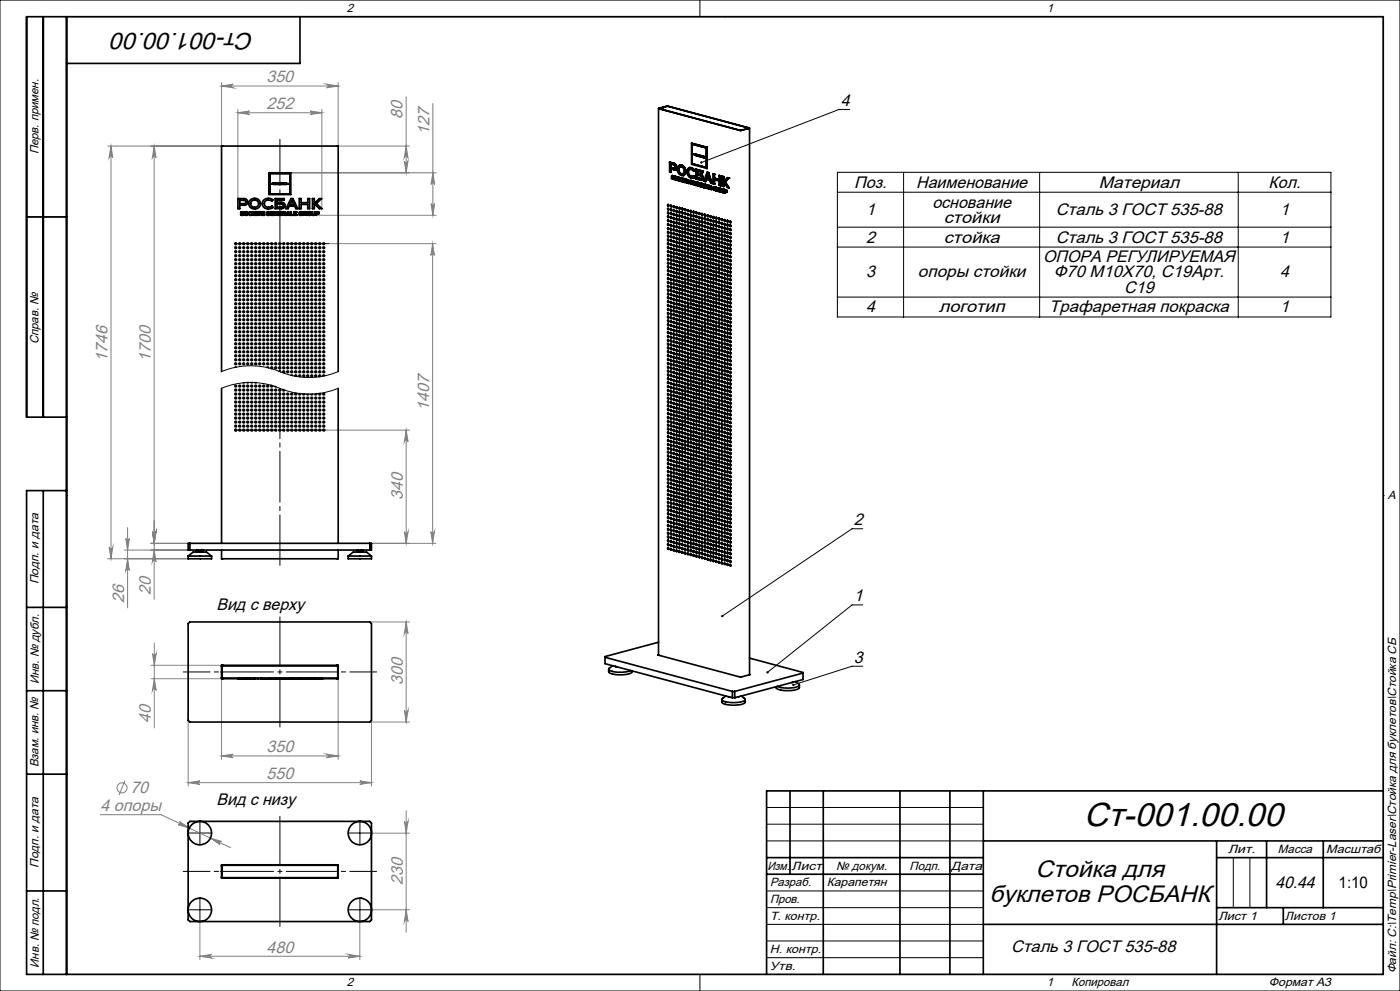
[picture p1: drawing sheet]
<svg xmlns="http://www.w3.org/2000/svg" width="420mm" height="297mm" viewBox="0 0 420 297" stroke-linecap="round" stroke-linejoin="round" font-family="sans-serif">
<defs><g id="words">
<text font-size="10" x="325.2" y="247.6">Ст-001.00.00</text>
<g font-size="7.1">
<text x="76.3" y="9.8" transform="rotate(-180 76.3 9.8)">Ст-001.00.00</text>
<text x="310.7" y="262.8">Стойка для</text>
<text x="296.9" y="270.3">буклетов РОСБАНК</text>
</g>
<g font-size="5" fill="#808080">
<text x="79.9" y="24.7">350</text>
<text x="80" y="32.7">252</text>
<text x="120.8" y="35.6" transform="rotate(-90 120.8 35.6)">80</text>
<text x="128.8" y="40.4" transform="rotate(-90 128.8 40.4)">127</text>
<text x="32.2" y="108.5" transform="rotate(-90 32.2 108.5)">1746</text>
<text x="45.2" y="108.5" transform="rotate(-90 45.2 108.5)">1700</text>
<text x="128.7" y="123.3" transform="rotate(-90 128.7 123.3)">1407</text>
<text x="120.8" y="149.9" transform="rotate(-90 120.8 149.9)">340</text>
<text x="45.2" y="178.2" transform="rotate(-90 45.2 178.2)">20</text>
<text x="37.2" y="180.8" transform="rotate(-90 37.2 180.8)">26</text>
<text x="120.8" y="205.4" transform="rotate(-90 120.8 205.4)">300</text>
<text x="45.2" y="216.8" transform="rotate(-90 45.2 216.8)">40</text>
<text x="80" y="225.5">350</text>
<text x="80" y="233.5">550</text>
<text x="39.1" y="237.7">70</text>
<text x="30.1" y="243.1">4 опоры</text>
<text x="120.8" y="265.2" transform="rotate(-90 120.8 265.2)">230</text>
<text x="80" y="285.5">480</text>
</g>
<g font-size="5">
<text x="252.3" y="31.7">4</text>
<text x="256.3" y="56.2">Поз.</text>
<text x="274.9" y="56.2">Наименование</text>
<text x="329.7" y="56.2">Материал</text>
<text x="380.6" y="56.2">Кол.</text>
<text x="259.8" y="64.5">1</text>
<text x="279.7" y="62.2">основание</text>
<text x="316.8" y="64.5">Сталь 3 ГОСТ 535-88</text>
<text x="384" y="64.5">1</text>
<text x="283.2" y="66.7">стойки</text>
<text x="259.8" y="72.7">2</text>
<text x="283.2" y="72.7">стойка</text>
<text x="316.8" y="72.7">Сталь 3 ГОСТ 535-88</text>
<text x="384" y="72.7">1</text>
<text x="259.8" y="83.2">3</text>
<text x="275.4" y="83.2">опоры стойки</text>
<text x="312.9" y="78.6">ОПОРА РЕГУЛИРУЕМАЯ</text>
<text x="316.1" y="83.2">Ф70 М10Х70, C19Арт.</text>
<text x="384" y="83.2">4</text>
<text x="337.3" y="87.7">C19</text>
<text x="259.8" y="93.7">4</text>
<text x="281.6" y="93.7">логотип</text>
<text x="314.8" y="93.7">Трафаретная покраска</text>
<text x="384" y="93.7">1</text>
<text x="256.2" y="157.3">2</text>
<text x="64.9" y="182.9">Вид с верху</text>
<text x="256.2" y="180.2">1</text>
<text x="256.2" y="198.6">3</text>
<text x="64.9" y="241.3">Вид с низу</text>
<text x="382.6" y="266">40.44</text>
<text x="303.3" y="285.3">Сталь 3 ГОСТ 535-88</text>
</g>
<text font-size="4.8" x="401.6" y="266">1:10</text>
<g font-size="3.6">
<text x="104" y="3.6">2</text>
<text x="314" y="3.6">1</text>
<text x="11.6" y="46.3" transform="rotate(-90 11.6 46.3)">Перв. примен.</text>
<text x="11.6" y="103.2" transform="rotate(-90 11.6 103.2)">Справ. №</text>
<text x="416.4" y="149.6">A</text>
<text x="11.6" y="175.1" transform="rotate(-90 11.6 175.1)">Подп. и дата</text>
<text x="11.6" y="205" transform="rotate(-90 11.6 205)">Инв. № дубл.</text>
<text x="11.6" y="230" transform="rotate(-90 11.6 230)">Взам. инв. №</text>
<text x="368.4" y="255.6">Лит.</text>
<text x="383.4" y="255.6">Масса</text>
<text x="397.8" y="255.6">Масштаб</text>
<text x="11.6" y="260.1" transform="rotate(-90 11.6 260.1)">Подп. и дата</text>
<text x="230.2" y="260.6">Изм.</text>
<text x="237.5" y="260.6">Лист</text>
<text x="250.9" y="260.6">№ докум.</text>
<text x="272.9" y="260.6">Подп.</text>
<text x="285.4" y="260.6">Дата</text>
<text x="231" y="265.6">Разраб.</text>
<text x="248" y="265.6">Карапетян</text>
<text x="231" y="275.6">Т. контр.</text>
<text x="231" y="270.6">Пров.</text>
<text x="365.5" y="275.6">Лист 1</text>
<text x="385.5" y="275.6">Листов 1</text>
<text x="231" y="285.6">Н. контр.</text>
<text x="11.6" y="290" transform="rotate(-90 11.6 290)">Инв. № подл.</text>
<text x="231" y="290.6">Утв.</text>
<text x="418.9" y="291.8" transform="rotate(-90 418.9 291.8)">Файл: C:\Temp\Primier-Laser\Стойка для буклетов\Стойка СБ</text>
<text x="104" y="295.6">2</text>
<text x="314" y="295.6">1</text>
<text x="321.5" y="295.6">Копировал</text>
<text x="380.7" y="295.6">Формат А3</text>
</g>
</g></defs>
<g fill="none" stroke="#808080" stroke-width=".3">
<path d="M66.5 24.8v19h-34.2M66.5 25.8h35M66.5 25.8l3.5-.6a.55 .55 0 0 0-.5 .6 .55 .55 0 0 0 .5 .5zM71.4 32.8v26.7M71.4 33.8h25.2M71.4 33.8l3.5-.5a.53 .53 0 0 0-.5 .5 .53 .53 0 0 0 .5 .5zM93.1 33.3l3.5 .5-3.5 .5a.53 .53 0 0 0 .5-.5 .53 .53 0 0 0-.5-.5zM96.6 32.8v29.7M98 25.2l3.5 .6-3.5 .5a.55 .55 0 0 0 .5-.5 .55 .55 0 0 0-.5-.6zM101.5 24.8v19h21.3M121.8 29v22.8M129.9 31v33.5"/>
<path d="M33.3 43.8v123.7M33.3 43.8l.5 3.5a.55 .55 0 0 0-.5-.5 .55 .55 0 0 0-.6 .5zM46.2 43.8v135.8M46.2 43.8l.6 3.5a.55 .55 0 0 0-.5-.5 .55 .55 0 0 0-.6 .5zM87.2 51.8h43.6M121.3 48.3a.55 .55 0 0 0 .5 .5 .55 .55 0 0 0 .6-.5l-.6 3.5zM121.8 43.8l.6 3.5a.55 .55 0 0 0-.6-.5 .55 .55 0 0 0-.5 .5zM129.9 51.8l.5 3.5a.53 .53 0 0 0-.5-.5 .53 .53 0 0 0-.6 .5zM84.6 64.5h46.2M98.8 73h32M129.3 61a.53 .53 0 0 0 .6 .5 .53 .53 0 0 0 .5-.5l-.5 3.5zM129.8 73l.5 3.5a.53 .53 0 0 0-.5-.5 .53 .53 0 0 0-.5 .5z"/>
<path d="M129.8 73v89.8M97.6 128.9h25.3M121.8 128.9v33.9M121.8 128.9l.6 3.5a.55 .55 0 0 0-.5-.5 .55 .55 0 0 0-.6 .5zM38.3 158.1v24.1M45.7 159.3a.55 .55 0 0 0 .6 .5 .55 .55 0 0 0 .5-.5l-.6 3.5zM121.3 159.3a.55 .55 0 0 0 .6 .5 .55 .55 0 0 0 .5-.5l-.6 3.5zM129.3 159.3a.53 .53 0 0 0 .5 .6 .53 .53 0 0 0 .5-.6l-.5 3.5zM32.3 167.5h24.1M32.7 163.9a.55 .55 0 0 0 .6 .6 .55 .55 0 0 0 .5-.6l-.5 3.6zM37.3 164.8h19.1M37.7 161.4a.53 .53 0 0 0 .6 .5 .53 .53 0 0 0 .5-.5l-.5 3.4z"/>
<path d="M38.3 167.5l.5 3.5a.53 .53 0 0 0-.5-.6 .53 .53 0 0 0-.6 .6zM45.3 162.8h11.1M46.2 164.8l.6 3.5a.55 .55 0 0 0-.5-.5 .55 .55 0 0 0-.6 .5zM130.8 162.8h-19.3M45.3 199.4h21.5M45.8 195.9a.55 .55 0 0 0 .5 .5 .55 .55 0 0 0 .5-.5l-.5 3.5zM46.3 192.7v25.5M111 186.4h11.9M121.8 186.4l.6 3.5a.55 .55 0 0 0-.5-.5 .55 .55 0 0 0-.6 .5zM121.8 186.4v30M45.3 203.4h21.5M46.3 203.4l.5 3.5a.55 .55 0 0 0-.5-.5 .55 .55 0 0 0-.5 .5z"/>
<path d="M56.4 215.9v19.6M66.5 203.1v24.5M101.5 203.1v24.5M111 216.4h11.9M111.4 215.9v19.6M121.3 212.9a.55 .55 0 0 0 .6 .5 .55 .55 0 0 0 .5-.5l-.6 3.5zM37.5 234l-1.8 4.3M56.4 234.6l3.6-.6a.53 .53 0 0 0-.6 .6 .53 .53 0 0 0 .6 .5zM56.4 234.6h55M66.5 226.6h35M66.5 226.6l3.5-.6a.53 .53 0 0 0-.5 .6 .53 .53 0 0 0 .5 .5zM98 226l3.5 .6-3.5 .5a.53 .53 0 0 0 .5-.5 .53 .53 0 0 0-.5-.6z"/>
<path d="M107.9 234l3.5 .6-3.5 .5a.53 .53 0 0 0 .6-.5 .53 .53 0 0 0-.6-.6zM30.1 244.2h18.2l20.9 9.9M53.9 246.2l2.9 2-3.4-1a.53 .53 0 0 0 .7-.3 .53 .53 0 0 0-.2-.7zM63.1 251.2l3.4 1a.54 .54 0 0 0-.7 .2 .54 .54 0 0 0 .2 .7zM111.6 249.7h11.3M121.3 246.2a.55 .55 0 0 0 .6 .5 .55 .55 0 0 0 .5-.5l-.6 3.5zM121.8 243v36.4M60 276.3v11.3M107.9 276.3v11.3M111.6 272.7h11.3M121.8 272.7l.6 3.5a.55 .55 0 0 0-.5-.6 .55 .55 0 0 0-.6 .6zM60 286.6h47.9"/>
<path d="M60 286.6l3.5-.6a.55 .55 0 0 0-.5 .6 .55 .55 0 0 0 .5 .5zM104.5 286l3.4 .6-3.4 .5a.55 .55 0 0 0 .5-.5 .55 .55 0 0 0-.5-.6z"/>
<circle cx="36.6" cy="236.1" r="1.51"/>
</g>
<g fill="none" stroke="#000" stroke-width=".3">
<path d="M0 0h420v297h-420zM20 5h395v287h-395zM210 0v5M217.5 5h.1M254.9 32.8h-3.2l-41.3 15.9M251.2 51.6h148.1v43.4h-148.1zM251.2 57.6h148.1M271.1 51.6v43.4M311.9 51.6v43.4M371.5 51.6v43.4M8 65h12M70.6 73h.2"/>
<path d="M70.7 73v.1M251.2 68.1h148.1M251.2 74h148.1M251.2 89h148.1M66.5 116.4a23.9 23.9 0 0 1 19.4 .7 22.9 22.9 0 0 0 15.6-.7M66.5 111.4a23.9 23.9 0 0 1 19.4 .7 22.9 22.9 0 0 0 15.6-.7M70.6 128.9h.2M70.7 128.8v.2M20 148.5h.1M258.8 158.5h-3.2l-38.9 26.1M415 148.5h.1M258.8 181.3h-3.2l-25.3 20.2"/>
<path d="M258.8 199.7h-3.2l-17.6 5.6M59.9 249.7h.1M60 249.6v.2M107.8 249.7h.3M107.9 249.6v.2M230 242h65M230 247h65M230 252h65M370 257v15M375 257v15M59.9 272.7h.1M60 272.6v.2"/>
<path d="M107.8 272.7h.3M107.9 272.6v.2M230 267h65M230 272h65M230 277h65M210 292v5M217.5 292h.1M230 282h65M230 287h65"/>
</g>
<g fill="none" stroke="#000" stroke-width=".3" stroke-dasharray="15.2 1.3 1.3 1.3">
<path d="M70.5 73h-.1M70.7 72.8v-.1M70.7 73.2v.2M70.5 128.9h-.1M70.7 128.7v-.2M70.7 129.1v.1M59.8 249.7h-3.4M60 249.5v-3.4M60 249.9v3.4M60.2 249.7h3.4M107.8 249.7h-3.4M108 249.5v-3.4"/>
<path d="M108 249.9v3.4M108.2 249.7h3.4M59.8 272.7h-3.4M60 272.5v-3.4M60 272.9v3.4M60.2 272.7h3.4M107.8 272.7h-3.4M108 272.5v-3.4M108 272.9v3.4M108.2 272.7h3.4"/>
</g>
<path d="M70.9 73h27.9" fill="none" stroke="#000" stroke-width=".3" stroke-dasharray="15.2 1.3 1.3 1.3" stroke-dashoffset="3.2"/>
<path d="M70.9 128.9h26.8" fill="none" stroke="#000" stroke-width=".3" stroke-dasharray="15.2 1.3 1.3 1.3" stroke-dashoffset="3.8"/>
<path d="M84 116.4v53" fill="none" stroke="#000" stroke-width=".3" stroke-dasharray="15.2 1.3 1.3 1.3" stroke-dashoffset=".1"/>
<path d="M84 41.8v69.6" fill="none" stroke="#000" stroke-width=".3" stroke-dasharray="15.2 1.3 1.3 1.3" stroke-dashoffset="1.4"/>
<path d="M55 201.4h58M113 261.2h-58" fill="none" stroke="#000" stroke-width=".3" stroke-dasharray="15.2 1.3 1.3 1.3" stroke-dashoffset="7.2"/>
<path d="M84 217.9v-33M84 244.7v33" fill="none" stroke="#000" stroke-width=".3" stroke-dasharray="15.2 1.3 1.3 1.3" stroke-dashoffset=".6"/>
<g fill="none" stroke="#000" stroke-width=".5">
<path d="M13 5v120M20 5v287M90 5v14h-70M8 65h12M20 125h-12v-120h407v287h-407v-145h12M13 147v145M8 182h12M8 207h12M8 232h12M237 237v25M247 237v55M270 237v55"/>
<path d="M285 237v55M295 237v55M415 237h-185v55M230 257h65M295 252h120M365 252v40M365 257h50M380 252v20M397 252v20M8 267h12M230 262h65M295 277h120"/>
<path d="M365 272h50M385 272v5"/>
</g>
<path d="M216.4 184.4v.4l.3-.2-.3 .2a.36 .36 0 0 0 .5 .1 .36 .36 0 0 0 0-.6 .36 .36 0 0 0-.5 .1zM230 201.3v.4l.3-.2-.3 .2a.35 .35 0 0 0 .5 .1 .35 .35 0 0 0 0-.5 .35 .35 0 0 0-.5 0zM237.7 205v.4l.3-.1-.3 .1a.35 .35 0 0 0 .5 .1 .35 .35 0 0 0 0-.5 .35 .35 0 0 0-.5 0zM210.1 48.4v.4l.3-.1-.3 .1a.36 .36 0 0 0 .5 .2 .36 .36 0 0 0 .1-.5 .36 .36 0 0 0-.6-.1z" fill="#000"/>
<g fill="#808080">
<path d="M66.5 25.8l3.5-.6a.55 .55 0 0 0-.5 .6 .55 .55 0 0 0 .5 .5zM98 25.2l3.5 .6-3.5 .5a.55 .55 0 0 0 .5-.5 .55 .55 0 0 0-.5-.6zM71.4 33.8l3.5-.5a.53 .53 0 0 0-.5 .5 .53 .53 0 0 0 .5 .5zM93.1 33.3l3.5 .5-3.5 .5a.53 .53 0 0 0 .5-.5 .53 .53 0 0 0-.5-.5zM66.5 226.6l3.5-.6a.53 .53 0 0 0-.5 .6 .53 .53 0 0 0 .5 .5zM98 226l3.5 .6-3.5 .5a.53 .53 0 0 0 .5-.5 .53 .53 0 0 0-.5-.6zM60 286.6l3.5-.6a.55 .55 0 0 0-.5 .6 .55 .55 0 0 0 .5 .5zM104.5 286l3.4 .6-3.4 .5a.55 .55 0 0 0 .5-.5 .55 .55 0 0 0-.5-.6zM63.1 251.2l2.9 1.9a.54 .54 0 0 1-.2-.7 .54 .54 0 0 1 .7-.2zM53.9 246.2a.53 .53 0 0 1 .2 .7 .53 .53 0 0 1-.7 .3l3.4 1z"/>
<path d="M56.4 234.6l3.6-.6a.53 .53 0 0 0-.6 .6 .53 .53 0 0 0 .6 .5zM107.9 234l3.5 .6-3.5 .5a.53 .53 0 0 0 .6-.5 .53 .53 0 0 0-.6-.6z"/>
<path d="M32.7 163.9a.55 .55 0 0 0 .6 .6 .55 .55 0 0 0 .5-.6l-.5 3.6zM33.3 43.8l.5 3.5a.55 .55 0 0 0-.5-.5 .55 .55 0 0 0-.6 .5zM38.3 167.5l.5 3.5a.53 .53 0 0 0-.5-.6 .53 .53 0 0 0-.6 .6zM37.7 161.4a.53 .53 0 0 0 .6 .5 .53 .53 0 0 0 .5-.5l-.5 3.4zM46.2 164.8l.6 3.5a.55 .55 0 0 0-.5-.5 .55 .55 0 0 0-.6 .5zM45.7 159.3a.55 .55 0 0 0 .6 .5 .55 .55 0 0 0 .5-.5l-.6 3.5zM45.7 159.3a.55 .55 0 0 0 .6 .5 .55 .55 0 0 0 .5-.5l-.6 3.5zM46.2 43.8l.6 3.5a.55 .55 0 0 0-.5-.5 .55 .55 0 0 0-.6 .5zM121.3 159.3a.55 .55 0 0 0 .6 .5 .55 .55 0 0 0 .5-.5l-.6 3.5zM121.8 128.9l.6 3.5a.55 .55 0 0 0-.5-.5 .55 .55 0 0 0-.6 .5z"/>
<path d="M129.8 73l.5 3.5a.53 .53 0 0 0-.5-.5 .53 .53 0 0 0-.5 .5zM129.3 159.3a.53 .53 0 0 0 .5 .6 .53 .53 0 0 0 .5-.6l-.5 3.5zM121.8 43.8l.6 3.5a.55 .55 0 0 0-.6-.5 .55 .55 0 0 0-.5 .5zM121.3 48.3a.55 .55 0 0 0 .5 .5 .55 .55 0 0 0 .6-.5l-.6 3.5zM129.9 51.8l.5 3.5a.53 .53 0 0 0-.5-.5 .53 .53 0 0 0-.6 .5zM129.3 61a.53 .53 0 0 0 .6 .5 .53 .53 0 0 0 .5-.5l-.5 3.5zM121.8 186.4l.6 3.5a.55 .55 0 0 0-.5-.5 .55 .55 0 0 0-.6 .5zM121.3 212.9a.55 .55 0 0 0 .6 .5 .55 .55 0 0 0 .5-.5l-.6 3.5zM45.8 195.9a.55 .55 0 0 0 .5 .5 .55 .55 0 0 0 .5-.5l-.5 3.5zM46.3 203.4l.5 3.5a.55 .55 0 0 0-.5-.5 .55 .55 0 0 0-.5 .5zM121.3 246.2a.55 .55 0 0 0 .6 .5 .55 .55 0 0 0 .5-.5l-.6 3.5zM121.8 272.7l.6 3.5a.55 .55 0 0 0-.5-.6 .55 .55 0 0 0-.6 .6z"/>
</g>
<g fill="none" stroke="#000" stroke-width=".5">
<path d="M197.6 32.5v163.9M197.6 32.5l2.8-.7 24.5 6.6-2.9 .7zM197.8 32.5l2.6-.6 24.3 6.5-2.6 .7zM198.8 32.1h.1M198.8 32.1l.1 .8M224.9 38.4v163.8M71.4 59.5h1.8a1.01 1.01 0 0 1 1.1 1 1.01 1.01 0 0 1-1.1 1h-1.3v1h-.5zM79.1 60a2.21 2.21 0 0 1 2.8-.1l-.3 .4a1.25 1.25 0 0 0-1.7-.2 1.25 1.25 0 0 0-.3 1.6l.9 .4 1.1-.4 .3 .5a1.8 1.8 0 0 1-2.4 .2 1.8 1.8 0 0 1-.4-2.4zM80.7 51.8h6.5v6.5h-6.5zM80.9 55.1h1.1M80.9 52h6.1v6.1h-6.1zM82 54.9h3.9v.3h-3.9z"/>
<path d="M82.5 59.5h2.8v.5h-2.2v.6h1.3a.97 .97 0 0 1 1.1 1 .97 .97 0 0 1-1.1 .9h-1.9zM85.9 55.1h1.1M87.3 59.5h.6l1.5 3h-.6l-.4-.7h-1.7l-.3 .7h-.6zM89.8 59.5h.5v1.2h2v-1.2h.6v3h-.6v-1.2h-2v1.2h-.5zM93.7 59.5h.6v1.4l1.5-1.4h.7l-1.6 1.5 1.7 1.5h-.8l-1.5-1.4v1.4h-.6zM200.9 48.6h.1M200.9 48.6v2.9l.4 .1M200.9 48.6l1.3 .4M201.3 50.2v-1l.9 .3a.51 .51 0 0 1 .4 .4 .51 .51 0 0 1-.4 .5M201.3 50.2l1.1 .2M201.3 49.2v1M201.3 50.7v.9"/>
<path d="M201.5 53.3l.1 .3 .5 .1M201.5 53.3l.3 .2M201.5 53.3h.1M201.6 52.9l.4 .1M201.6 52.9v.1M201.6 52.9l.1 .1M201.6 52.6h.2M201.6 53l.5 .2v.5M201.6 52.8v.1M201.7 53l.4 .2v.5M201.7 53h-.1M201.8 52.7l-.2-.1a.52 .52 0 0 0 .4 .8l-.2 .1"/>
<path d="M201.8 52.7l.3 .2M201.8 53.5h.1M202 53.7h.1M202 53h.1M202.1 53.7h-.1M202.1 52.9h.1M202.1 52.9l-.1 .1M202.2 49a1.14 1.14 0 0 1 .3 1.9l-1.2-.2v.9M202.2 49a1.14 1.14 0 0 1 .4 1.9M202.5 53.1a.35 .35 0 0 1 .4 .2 .35 .35 0 0 1-.3 .5M202.5 53.1v.5M202.5 53.6l.1 .2"/>
<path d="M202.5 53.6l.2 .2M202.5 52.9h.1M202.5 52.9h.2M202.5 53.1h.1M202.6 50.9h.1M202.6 52.9a.51 .51 0 0 0-.3 .6 .51 .51 0 0 0 .6 .4M202.6 52.9l.4 .4-.1 .6M202.7 53.8h.1M202.8 53.9h.1M202.9 53.9h-.1M203.4 53.1h.1M203.4 53.1h.2"/>
<path d="M203.4 53.3a.4 .4 0 0 0-.1 .4 .4 .4 0 0 0 .4 .3M203.5 49.8a1.55 1.55 0 0 1 1.8 .2 1.55 1.55 0 0 1 .3 1.7 1.12 1.12 0 0 1-1.1 .9 1.12 1.12 0 0 1-1.1-.9l-.2-1zM203.6 53.1l.3 .4M203.6 53.1a.5 .5 0 0 0-.4 .7 .5 .5 0 0 0 .7 .2M203.6 50.8a1.09 1.09 0 0 0 1.2 1.3M203.7 54.2h.1M203.8 50.2a1.06 1.06 0 0 1 1.4 .5 1.06 1.06 0 0 1-.5 1.4 1.27 1.27 0 0 1-.9-1.9zM203.8 53.5l-.2-.2a.31 .31 0 0 0-.3 .4 .31 .31 0 0 0 .5 .2M203.8 53.5h.1M203.8 53.9l.1 .1M203.9 54l-.2 .2M203.9 49.5h.1"/>
<path d="M203.9 53.5h.1M203.9 53.5h-.1M203.9 54h.1M203.9 49.5h.5M204.1 53.3h.1M204.1 50l-.4 .3-.1 .5M204.2 54.3h.1M204.2 53.3v1M204.4 53.4h.1M204.4 53.4v1l.6 .2v-.2M204.4 53.4l.6 .1M204.4 49.5a1.76 1.76 0 0 1 1.3 1.4 1.76 1.76 0 0 1-.7 1.7"/>
<path d="M204.5 54.2h.1M204.5 53.8h.1M204.5 54.2l.5 .2M204.5 53.8l.4 .1M204.9 54.1h.1M204.9 53.9h.1M204.9 54.1l-.4-.1v.2M204.9 53.9v.2M205 52.6h.1M205 53.5h.1M205 53.7l-.5-.1v.2M205 53.5v.2"/>
<path d="M205 54.4h.1M205.1 53.5h.1M205.1 53.5l.7 .2M205.1 53.5l.3 .3 .1 .9M205.5 54.7h.1M205.8 53.9h.1M205.8 53.9h-.3v.8M205.8 53.7v.2M206 54.6h.1M206 54.2h.1M206 54.6l.6 .2M206 54.2l.4 .1"/>
<path d="M206.4 54.5h.1M206.4 54.3h.1M206.4 54.5l-.4-.1v.2M206.4 54.3v.2M206.5 53.9h.1M206.5 54.1h.1M206.5 54.1l-.5-.1v.2M206.5 53.9v.2M206.6 54.8h.1M206.6 55h.1M206.6 53.9l-.7-.1v1l.7 .2M206.6 54.8v.2"/>
<path d="M206.8 50.2l.5 .1M206.8 50.2v.1M207 50.8a1.17 1.17 0 0 0-.4 1.3 1.17 1.17 0 0 0 1.3 .7M207 54.6l.5 .4 .1-.1-.3-.3M207.1 54.6l.4 .4M207.2 54.4l.3 .1M207.2 54.4l-.2 .2M207.2 54.4l-.1 .2M207.2 54.1h.1M207.2 54.1l.5 .4M207.3 54.3l-.1 .1M207.3 54.6l.5 .1"/>
<path d="M207.3 54.6h.1M207.3 50.3a1.32 1.32 0 0 0-1.3 .8 1.32 1.32 0 0 0 .3 1.4 1.44 1.44 0 0 0 2.1 .7M207.3 50.3l1 .7M207.5 42.9v6.3l4.6 1.3M207.5 42.9l4.6 1.3M207.5 42.9h.1M207.5 55.2h.1M207.6 43.2l4.3 1.1v5.9l-4.3-1.1zM207.6 46.1l.8 .2M207.7 54.5l-.4-.4a.47 .47 0 0 0-.3 .7 .47 .47 0 0 0 .7 .2v-.3M207.7 54.5h.1M207.7 54.5h-.2"/>
<path d="M207.7 54.7h.1M207.8 54.7l-.3 .5M208 53.4h.1M208 55.2l.5 .1M208 54.7l.4 .1M208 55.2h.1M208 54.7h.1M208 54.5v.2M208 54.9v.3M208.1 51.3a.91 .91 0 0 0-1.4-.4 .91 .91 0 0 0 0 1.4l.6 .5 .8-.1M208.1 51.3h.1M208.1 52.7h.1"/>
<path d="M208.1 52.7l.3 .5M208.3 51h.1M208.4 53.2h.1M208.4 53.2l-.4 .2M208.4 54.8h.1M208.4 55h.1M208.4 54.8v.2M208.4 51l-.3 .3M208.4 55l-.4-.1v.3M208.4 46.1l2.8 .8v.4l-2.8-.8zM208.5 54.6h.1M208.5 54.6l-.5-.1v.2"/>
<path d="M208.5 54.5v.1M208.5 54.5h.1M208.5 55.3h.1M208.5 55.5h.1M208.5 54.5l-.6-.2v1l.6 .2M208.5 55.3v.2M208.7 54.5l.1 .1M208.7 54.5l.1 1.1M208.7 54.5l.2 .1M208.8 50.7v3l1.6 .3 .4-.3 .1-.4M208.8 55.6v-.9l.6 1M208.8 50.7l1.9 .6"/>
<path d="M208.8 50.7h.1M208.8 55.6h.1M208.8 54.6h.1M208.8 54.6l.4 .9v-.8M208.9 54.6l.3 .9M209.2 53.3v-.9l.9 .3a.44 .44 0 0 1 .4 .4 .44 .44 0 0 1-.4 .4M209.2 51.9a1.71 1.71 0 0 1 1.6 .8l.1 .6M209.2 51.9h.1M209.2 53.3h.1M209.2 53.3l.9 .2M209.2 54.7h.1M209.2 54.7h.2"/>
<path d="M209.4 54.7h.1M209.4 55.7h.1M209.4 54.7v1M209.6 54.7h.1M209.6 54.7v1.1l.6 .1M209.6 54.7l.6 .2M209.7 55.6h.1M209.7 55.2h.1M209.7 55.6l.5 .2M209.7 55.2l.3 .1M210 55.3h.1M210 55.5h.1"/>
<path d="M210 55.5l-.3-.1v.2M210 55.3v.2M210.1 53.5h.3M210.2 54.9h.1M210.2 55.1h.1M210.2 55.1l-.5-.1v.2M210.2 54.9v.2M210.2 55.9h.1M210.2 55.8h.1M210.2 55.8v.1M210.4 55h.1M210.4 55l.1 1"/>
<path d="M210.4 55l.4 .1M210.5 55.5v-.3l.4 .1-.1 .3M210.5 55.5l.3 .1M210.5 56v-.4l.6 .6M210.5 55.5h.1M210.5 55.2v.3M210.5 55.6v.4M210.7 51.3h.1M210.7 51.7h.1M210.7 51.7l-1.5-.4v.6M210.7 51.3v.4M210.8 55.1l.2 .2-.1 .4"/>
<path d="M210.8 55.6h.1M210.9 55.1l.2 .4-.2 .2M210.9 55.7l.2 .5M210.9 55.7h.1M210.9 53.3v.4l-.4 .3M211.1 56.2h.1M211.2 47.1l.7 .2M211.2 56.2h.1M211.3 56.2v-.2l.6 .4M211.4 55.8v.1M211.5 55.3h.1M211.5 55.3l-.3 .9"/>
<path d="M211.5 54.4h.1M211.5 54.4l.3-.6 1.1 .3 .3 .8 .4 .1M211.5 55.5l.2 .4-.3-.1zM211.5 55.5l-.1 .3M211.6 55.3h.1M211.6 55.3l.3 1.1M211.9 56.4h.1M211.9 53.3h.1M212 55.4l.2 .1M212 55.4v1l.6 .2M212 55.4h.1M212.1 44.2v6.3"/>
<path d="M212.1 44.2h.1M212.1 50.5h.1M212.1 51.6h.1M212.1 51.6l-1 2.7 .4 .1M212.1 51.6l.5 .1M212.2 56.3h.1M212.2 55.5h.1M212.2 55.5v.8M212.2 56.3l.4 .1M212.3 52.2l.5 1.3-.9-.2zM212.5 51.7h.1M212.5 51.7l1.1 3.3"/>
<path d="M212.6 56.4h.1M212.6 56.4v.2M212.7 55.6h.1M212.7 55.6v1l.7 .2M212.7 55.6l.7 .2M212.8 56.5l.6 .1M212.8 56h.1M212.8 56l.4 .1M212.8 56.5h.1M213.2 56.3l-.4-.1v.3M213.2 56.1v.2M213.3 55.9l-.5-.1v.2"/>
<path d="M213.4 55.8l-.1 .1M213.4 56.6v.2M213.4 56.6h.1M213.4 56.8h.1M213.6 55h.1M213.9 52.1v2.9l.4 .1M213.9 52.1h.1M213.9 52.1l.4 .1M214 56.2l.5 .2M214 56.2v.4l.2 .3M214.1 56h.1M214.1 56.2h.1"/>
<path d="M214.2 56a.51 .51 0 0 0-.3 .6 .51 .51 0 0 0 .6 .4M214.2 56l.4 .3M214.2 56.9h.1M214.3 53.4h.1M214.3 52.2h.1M214.3 55.1h.1M214.3 52.2v1.2M214.3 55.1v-1.2l1.4 .4v1.2l.4 .1M214.5 56.4h.1M214.5 57h-.1M214.6 56.3h.1M214.6 56.3l-.1 .1"/>
<path d="M214.6 56.6l-.4-.2 .3 .3-.3 .2M214.6 56.6l-.1 .4M214.6 56.6h.1M214.8 56.2l.5 .1 .2 .4M214.8 56.2l.1 1M214.8 56.2h.1M214.8 56.2l.6 .1 .1 .4M214.9 56.4l.4 .3h-.4zM214.9 56.7h.4M214.9 56.7h.1M214.9 57.2h.1M214.9 57.2v-.4l.3 .1 .3 .5"/>
<path d="M215.3 56.9l.2 .5M215.5 56.7l-.2 .2M215.5 57.4h.1M215.7 52.6v1.2l-1.4-.4M215.7 52.6h.1M215.7 52.6l.4 .1M215.9 56.4h.1M215.9 56.6a.32 .32 0 0 1 .4 .4 .32 .32 0 0 1-.5 .2zM215.9 56.6l-.1 .5 .2 .3M216 56.4a.53 .53 0 0 0-.4 .7 .53 .53 0 0 0 .7 .4l.1-.4M216 56.4l.4 .7M216 57.4h.1"/>
<path d="M216.1 52.7h.1M216.1 55.6h.1M216.1 52.7v2.9M216.1 57.5h.1M216.4 57.1l-.2 .4M216.5 56.6v.7a.36 .36 0 0 0 .3 .4 .36 .36 0 0 0 .4-.2M216.5 56.6l.2 .1M216.7 56.7v.7l.2 .2M216.7 56.7h.1M216.7 52.8v3l.4 .1M216.7 52.8l.4 .2M216.7 52.8h.1"/>
<path d="M216.7 52.8l.4 .1M216.9 57.6h.1M217.1 55.9v-1.4l1.1 1.7 .5 .1M217.1 53v1.3l1.1-1M217.1 52.9v.1M217.1 52.9v1.4M217.1 54.5v1.4M217.1 56.8h.1M217.1 56.8v.6l-.2 .2M217.2 56.8h.1M217.2 57.5l-.1 .3M217.2 56.8v.7"/>
<path d="M217.4 56.9v1l.2-.4 .4 .1 .1-.2M217.4 56.9l.6 .1 .1 .4M217.4 56.9h.1M217.5 56.9l.5 .1 .1 .4M217.5 54.5l1.2 1.8M217.5 54.5h.1M217.6 57.4v-.3l.4 .1-.1 .3M217.6 57.4h.1M217.6 57.4l.3 .1M217.6 54.5l1.1 1.8M217.9 57.5h.1M218.1 57.4l-.1 .2"/>
<path d="M218.2 53.3h.1M218.2 53.3l.5 .1M218.7 53.4h.1M218.7 53.4l-1.2 1.1M218.7 53.4l-1.1 1.1M218.7 56.3h.1M71.9 60h1.3a.49 .49 0 0 1 .5 .5 .49 .49 0 0 1-.4 .5h-1.4zM72.3 63.5l.8 .1-.7 .2 .7 .3a.44 .44 0 0 1-.4 .5 .44 .44 0 0 1-.5-.4l.5 .2 .3-.2-.8-.3zM74.8 63.6l.6-.1 .2 .2a.45 .45 0 0 0-.6 0 .45 .45 0 0 0 0 .6h.6a.57 .57 0 0 1-.8 .1 .57 .57 0 0 1 0-.8zM75.9 63.5h.2v1h-.2zM76.3 63.5h.9v.2h-.7v.2h.5v.2h-.5v.2h.7v.2h-.9zM77.3 63.5h1v.2h-.4v.8h-.2v-.8h-.4z"/>
<path d="M78.5 63.5h.8v.2h-.7v.2h.5v.2h-.5v.2h.8v.2h-.9zM80.1 63.6l.4-.2 .5 .3-.2 .1a.38 .38 0 0 0-.5-.1 .38 .38 0 0 0 0 .5 .38 .38 0 0 0 .5-.1h-.3v-.1h.5a.55 .55 0 0 1-.7 .5 .55 .55 0 0 1-.2-.9zM81 64h.1M81.3 63.5h.9v.2h-.7v.2h.5v.2h-.5v.2h.7v.2h-.9zM82.4 63.5h.2l.6 .8 .2-.8v1h-.3l-.6-.9v.9h-.1zM83.1 61.1h1.4a.47 .47 0 0 1 .5 .5 .47 .47 0 0 1-.5 .5h-1.4zM83.6 63.5h.9v.2h-.7v.2h.5v.2h-.5v.2h.8v.2h-1zM84.8 63.5h.6a.35 .35 0 0 1 .3 .3 .35 .35 0 0 1-.2 .3l.3 .4-.5-.4h-.4l-.1 .4zM84.9 63.7l.7 .1-.7 .2zM86.3 63.5h.2l.5 1-.3-.2-.8 .2zM86.4 63.6l.2 .5h-.4zM87.1 63.5h.2v.8h.6v.2h-.8z"/>
<path d="M87.6 60.1l.6 1.2h-1.2zM88.1 63.5h.9v.2h-.7v.2h.5v.2h-.5v.2h.7v.2h-.9zM89.9 63.6l.4-.2 .4 .3-.1 .1a.38 .38 0 0 0-.6-.1 .38 .38 0 0 0 0 .6 .38 .38 0 0 0 .6-.2h-.4v-.1h.6a.56 .56 0 0 1-.8 .5 .56 .56 0 0 1-.1-.9zM90.8 64h.1M91 63.5h.7a.35 .35 0 0 1 .3 .3 .35 .35 0 0 1-.2 .3l.2 .4-.4-.4h-.4v.4h-.2zM91.2 63.7h.5l.1 .2-.6 .1zM93.5 63.5h.2v.7l.2 .2 .4-.1v-.8h.2v.7a.51 .51 0 0 1-.5 .4 .51 .51 0 0 1-.5-.4zM94.8 63.5h.7a.34 .34 0 0 1 .2 .3 .34 .34 0 0 1-.3 .3h-.5l-.1 .4zM94.9 63.7h.6l.1 .2-.7 .1zM200.4 61.3l.2 .4M200.4 62.4l.2 .5M200.4 63.6l.2 .4"/>
<path d="M200.4 64.7l.2 .5M200.4 65.9l.2 .5M200.4 67.1l.2 .4M200.4 68.2l.2 .5M200.4 69.4l.2 .4M200.4 70.5l.2 .5M200.4 71.7l.2 .4M200.4 72.8l.2 .5M200.4 74l.2 .4M200.4 75.1l.2 .5M200.4 76.3l.2 .5M200.4 77.5l.2 .4"/>
<path d="M200.4 78.6l.2 .5M200.4 79.8l.2 .4M201.3 61.5l.1 .4M201.3 62.6l.1 .5M201.3 63.8l.1 .5M201.3 65l.1 .4M201.3 66.1l.1 .5M201.3 67.3l.1 .4M201.3 68.4l.1 .5M201.3 69.6l.1 .5M201.3 70.8l.1 .4M201.3 71.9l.1 .5"/>
<path d="M201.3 73.1l.1 .4M201.3 74.2l.1 .5M201.3 75.4l.1 .4M201.3 76.5l.1 .5M201.3 77.7l.1 .4M201.3 78.8l.1 .5M202.1 61.7l.1 .5M202.1 62.9l.1 .5M202.1 64l.1 .5M202.1 65.2l.1 .4M202.1 66.4l.1 .4M202.1 67.5l.1 .5"/>
<path d="M202.1 68.6l.1 .5M202.1 69.8l.1 .5M202.1 71l.1 .4M202.1 72.1l.1 .5M202.1 73.3l.1 .4M202.1 74.4l.1 .5M202.1 75.6l.1 .5M202.1 76.8l.1 .4M202.1 77.9l.1 .5M202.1 79.1l.1 .4M203 61.9l.1 .5M203 63.1l.1 .5"/>
<path d="M203 64.3l.1 .4M203 65.4l.1 .5M203 66.6l.1 .4M203 67.7l.1 .5M203 68.9l.1 .5M203 70.1l.1 .4M203 71.2l.1 .4M203 72.4l.1 .4M203 73.5l.1 .5M203 74.7l.1 .4M203 75.8l.1 .5M203 77l.1 .4"/>
<path d="M203 78.1l.1 .5M203 79.3l.1 .5M203 79.3l.1 .2M203 78.1l.1 .2M203 77l.1 .2M203 75.8l.1 .3M203 74.7l.1 .2M203 73.5l.1 .2M203 72.4l.1 .2M203 71.2l.1 .2M203 70.1l.1 .2M203 68.9l.1 .2"/>
<path d="M203 67.7l.1 .3M203 66.6l.1 .2M203 65.4l.1 .2M203 64.3l.1 .2M203 63.1l.1 .2M203 61.9l.1 .3M203.8 62.2l.1 .4M203.8 63.3l.1 .5M203.8 64.5l.1 .4M203.8 65.6l.1 .5M203.8 66.8l.1 .5M203.8 68l.1 .4"/>
<path d="M203.8 69.1l.1 .5M203.8 70.3l.1 .4M203.8 71.4l.1 .5M203.8 72.6l.1 .5M203.8 73.7l.1 .5M203.8 74.9l.1 .4M203.8 76.1l.1 .4M203.8 77.2l.1 .5M203.8 78.3l.1 .5M203.8 79.5l.1 .5M203.8 79.5l.2 .3M203.8 78.4l.2 .2"/>
<path d="M203.8 77.2l.2 .2M203.8 76.1l.2 .2M203.8 74.9l.2 .2M203.8 73.8l.2 .2M203.8 72.6l.2 .2M203.8 71.4l.2 .2M203.8 70.3l.2 .2M203.8 69.1l.2 .3M203.8 68l.2 .2M203.8 66.8l.2 .2M203.8 65.6l.2 .3M203.8 64.5l.2 .2"/>
<path d="M203.8 63.4l.2 .2M203.8 62.2l.2 .2M204.7 65.9l.2 .2M204.7 65.9l.1 .4M204.9 80l-.3-.2 .2 .4M204.9 78.8l-.3-.2 .2 .5M204.9 77.7l-.3-.3 .2 .5M204.9 76.5l-.2-.2 .1 .4M204.9 75.3l-.3-.2 .2 .5M204.9 74.2l-.3-.2 .2 .4M204.9 73.1l-.3-.3 .2 .5M204.9 71.9l-.2-.3 .1 .5"/>
<path d="M204.9 70.7l-.3-.2 .2 .4M204.9 69.6l-.3-.2 .2 .4M204.9 68.4l-.3-.2 .2 .4M204.9 67.3l-.3-.2 .2 .4M204.9 64.9l-.3-.2 .2 .5M204.9 63.8l-.3-.2 .2 .4M204.9 62.6l-.3-.2 .2 .5M205.7 79.1l-.2-.3 .1 .5M205.7 77.9l-.2-.2 .1 .4M205.7 76.7l-.2-.2 .1 .5M205.7 75.6l-.2-.3 .1 .5M205.7 74.4l-.2-.2 .1 .4"/>
<path d="M205.7 73.3l-.2-.2 .1 .4M205.7 72.1l-.2-.2 .1 .5M205.7 70.9l-.2-.2 .1 .5M205.7 69.8l-.2-.2 .1 .4M205.7 68.6l-.2-.2 .1 .5M205.7 67.5l-.2-.2 .1 .4M205.7 66.3l-.2-.2 .1 .5M205.7 65.2l-.2-.3 .1 .5M205.7 64l-.2-.2 .1 .4M205.7 62.9l-.2-.3 .1 .5M206.6 79.3l-.3-.2 .2 .4M206.6 78.1l-.3-.2 .2 .4"/>
<path d="M206.6 77l-.2-.3 .1 .5M206.6 75.8l-.3-.2 .2 .4M206.6 74.6l-.3-.2 .2 .5M206.6 73.5l-.3-.2 .2 .4M206.6 72.4l-.3-.3 .2 .5M206.6 71.2l-.3-.2 .2 .4M206.6 70l-.3-.2 .2 .5M206.6 68.9l-.3-.3 .2 .5M206.6 67.7l-.3-.2 .2 .4M206.6 66.6l-.2-.3 .1 .5M206.6 65.4l-.3-.2 .2 .4M206.6 64.2l-.3-.2 .2 .5"/>
<path d="M206.6 63.1l-.3-.2 .2 .4M207.2 78.1l.2 .2M207.2 78.1l.1 .5M207.4 79.5l-.2-.2 .1 .4M207.4 77.2l-.2-.2 .1 .4M207.4 76l-.2-.2 .1 .5M207.4 74.9l-.2-.3 .1 .5M207.4 73.7l-.2-.2 .1 .4M207.4 72.6l-.2-.2 .1 .4M207.4 71.4l-.2-.2 .1 .4M207.4 70.3l-.2-.3 .1 .5M207.4 69.1l-.2-.2 .1 .4"/>
<path d="M207.4 67.9l-.2-.2 .1 .5M207.4 66.8l-.2-.2 .1 .4M207.4 65.6l-.2-.2 .1 .5M207.4 64.5l-.2-.2 .1 .4M207.4 63.3l-.2-.2 .1 .4M208.2 79.7l-.2-.2 .2 .5M208.2 78.6l-.2-.3 .2 .5M208.2 77.4l-.2-.2 .2 .4M208.2 76.3l-.2-.2 .2 .4M208.2 75.1l-.2-.2 .2 .4M208.2 73.9l-.2-.2 .2 .5M208.2 72.8l-.2-.2 .2 .4"/>
<path d="M208.2 71.6l-.1-.2 .1 .5M208.2 70.5l-.2-.2 .2 .4M208.2 69.3l-.2-.2 .2 .5M208.2 68.2l-.2-.3 .2 .5M208.2 67l-.1-.2 .1 .4M208.2 65.9l-.2-.3 .2 .5M208.2 64.7l-.2-.2 .2 .4M208.2 63.5l-.2-.2 .2 .5M209.1 80l-.2-.3 .1 .5M209.1 78.8l-.2-.2 .1 .4M209.1 77.6l-.2-.2 .1 .5M209.1 76.5l-.2-.2 .1 .4"/>
<path d="M209.1 75.3l-.2-.2 .1 .5M209.1 74.2l-.2-.3 .1 .5M209.1 73l-.2-.2 .1 .4M209.1 71.9l-.2-.3 .1 .5M209.1 70.7l-.2-.2 .1 .4M209.1 69.6l-.2-.3 .1 .5M209.1 68.4l-.2-.2 .1 .4M209.1 67.2l-.2-.2 .1 .5M209.1 66.1l-.2-.2 .1 .4M209.1 64.9l-.2-.2 .1 .5M209.1 63.8l-.2-.3 .1 .5M209.9 79l-.2-.1 .2 .4"/>
<path d="M209.9 77.9l-.2-.2 .2 .4M209.9 76.7l-.1-.2 .1 .4M209.9 75.6l-.2-.2 .2 .4M209.9 74.4l-.2-.1 .2 .3M209.9 73.2l-.2-.1 .2 .4M209.9 72.1l-.2-.2 .2 .4M209.9 70.9l-.2-.1 .2 .4M209.9 69.8l-.2-.2 .2 .4M209.9 68.6l-.2-.1 .2 .4M209.9 67.5l-.2-.2 .2 .4M209.9 66.3l-.1-.2 .1 .4M209.9 65.2l-.2-.2 .2 .4"/>
<path d="M209.9 64l-.2-.2 .2 .4M210.6 73.3l.2 .2M210.6 73.2l.1 .5M210.8 79.3l-.3-.2 .2 .4M210.8 78.1l-.3-.1 .2 .3M210.8 76.9l-.3-.1 .2 .4M210.8 75.8l-.3-.2 .2 .4M210.8 74.6l-.3-.1 .2 .4M210.8 72.3l-.3-.1 .2 .4M210.8 71.2l-.3-.2 .2 .4M210.8 70l-.3-.2 .2 .4M210.8 68.9l-.2-.3 .1 .5"/>
<path d="M210.8 67.7l-.3-.1 .2 .3M210.8 66.5l-.3-.1 .2 .4M210.8 65.4l-.3-.2 .2 .4M210.8 64.2l-.3-.1 .2 .3M211.5 75.8l.1 .2M211.5 75.8l.1 .4M211.6 79.5l-.1-.2 .1 .4M211.6 78.3l-.1-.2 .1 .5M211.6 77.2l-.1-.3 .1 .5M211.6 74.9l-.1-.3 .1 .5M211.6 73.7l-.1-.2 .1 .4M211.6 72.6l-.1-.3 .1 .5"/>
<path d="M211.6 71.4l-.1-.2 .1 .4M211.6 70.2l-.1-.2 .1 .5M211.6 69.1l-.1-.2 .1 .4M211.6 67.9l-.1-.2 .1 .5M211.6 66.8l-.1-.3 .1 .5M211.6 65.6l-.1-.2 .1 .4M211.6 64.4l-.1-.2 .1 .5M212.3 67.9l.2 .3M212.3 67.9l.1 .5M212.5 79.7l-.2-.2 .1 .4M212.5 78.6l-.2-.3 .1 .5M212.5 77.4l-.2-.2 .1 .4"/>
<path d="M212.5 76.2l-.2-.2 .1 .5M212.5 75.1l-.2-.2 .1 .4M212.5 73.9l-.2-.2 .1 .5M212.5 72.8l-.2-.2 .1 .4M212.5 71.6l-.2-.2 .1 .5M212.5 70.4l-.2-.2 .1 .5M212.5 69.3l-.2-.2 .1 .4M212.5 67l-.2-.2 .1 .4M212.5 65.8l-.2-.2 .1 .5M212.5 64.7l-.2-.3 .1 .5M213.1 70.5l.2 .2M213.1 70.4l.2 .5"/>
<path d="M213.3 79.9l-.2-.2 .2 .5M213.3 78.8l-.2-.2 .2 .4M213.3 77.6l-.2-.2 .2 .5M213.3 76.5l-.2-.3 .2 .5M213.3 75.3l-.2-.2 .2 .4M213.3 74.2l-.2-.3 .2 .5M213.3 73l-.2-.2 .2 .4M213.3 71.9l-.2-.3 .2 .5M213.3 69.5l-.2-.2 .2 .5M213.3 68.4l-.2-.2 .2 .4M213.3 67.2l-.2-.2 .2 .4M213.3 66.1l-.2-.3 .2 .5"/>
<path d="M213.3 64.9l-.2-.2 .2 .5M214 73l.2 .2M214 73l.1 .4M214.2 79l-.2-.2 .1 .4M214.2 77.9l-.2-.3 .1 .5M214.2 76.7l-.2-.2 .1 .4M214.2 75.5l-.2-.2 .1 .5M214.2 74.4l-.2-.2 .1 .4M214.2 72.1l-.2-.2 .1 .4M214.2 70.9l-.2-.2 .1 .5M214.2 69.8l-.2-.3 .1 .5M214.2 68.6l-.2-.2 .1 .4"/>
<path d="M214.2 67.4l-.2-.2 .1 .5M214.2 66.3l-.2-.2 .1 .4M214.2 65.1l-.2-.2 .1 .5M214.8 65.1l.2 .5M214.9 65.2l.1 .2M215 79.2l-.2-.2 .2 .5M215 78.1l-.2-.2 .2 .4M215 76.9l-.2-.2 .2 .4M215 75.8l-.2-.2 .2 .4M215 74.6l-.2-.2 .2 .5M215 73.4l-.2-.2 .2 .5M215 72.3l-.2-.2 .2 .4"/>
<path d="M215 71.2l-.1-.3 .1 .5M215 70l-.2-.2 .2 .4M215 68.8l-.2-.2 .2 .5M215 67.7l-.2-.3 .2 .5M215 66.5l-.1-.2 .1 .4M215.7 67.7l.1 .4M215.7 67.7l.2 .2M215.9 79.5l-.2-.3 .1 .5M215.9 78.3l-.2-.2 .1 .4M215.9 77.1l-.2-.2 .1 .5M215.9 76l-.2-.2 .1 .4M215.9 74.9l-.2-.3 .1 .5"/>
<path d="M215.9 73.7l-.2-.3 .1 .5M215.9 72.5l-.2-.2 .1 .4M215.9 71.4l-.2-.2 .1 .4M215.9 70.2l-.2-.2 .1 .4M215.9 69.1l-.2-.3 .1 .5M215.9 66.7l-.2-.2 .1 .5M215.9 65.6l-.2-.2 .1 .4M216.5 65.6l.2 .4M216.5 66.7l.2 .5M216.5 67.9l.2 .5M216.5 69.1l.2 .4M216.5 70.2l.2 .5"/>
<path d="M216.5 71.4l.2 .4M216.5 72.5l.2 .5M216.5 73.7l.2 .5M216.5 74.9l.2 .4M216.5 76l.2 .4M216.5 77.1l.2 .5M216.5 78.3l.2 .5M216.5 79.5l.2 .4M216.6 79.5l.1 .2M216.6 78.3l.1 .2M216.6 77.1l.1 .3M216.6 76l.1 .2"/>
<path d="M216.6 74.9l.1 .2M216.6 73.7l.1 .2M216.6 72.5l.1 .2M216.6 71.4l.1 .2M216.6 70.2l.1 .2M216.6 69.1l.1 .2M216.6 67.9l.1 .2M216.6 66.7l.1 .3M216.6 65.6l.1 .2M217.4 65.8l.1 .5M217.4 67l.1 .4M217.4 68.1l.1 .5"/>
<path d="M217.4 69.3l.1 .4M217.4 70.4l.1 .5M217.4 71.6l.1 .5M217.4 72.7l.1 .5M217.4 73.9l.1 .5M217.4 75.1l.1 .4M217.4 76.2l.1 .5M217.4 77.4l.1 .4M217.4 78.5l.1 .5M217.4 79.7l.1 .4M217.4 79.7l.2 .2M217.4 78.5l.2 .3"/>
<path d="M217.4 77.4l.2 .2M217.4 76.2l.2 .2M217.4 75.1l.2 .2M217.4 73.9l.2 .3M217.4 72.8l.2 .2M217.4 71.6l.2 .2M217.4 70.4l.2 .3M217.4 69.3l.2 .2M217.4 68.1l.2 .3M217.4 67l.2 .2M217.4 65.8l.2 .2M218.2 79.9l.2 .5"/>
<path d="M218.3 79.9l.1 .2M218.4 79l-.2-.2 .2 .4M218.4 77.8l-.2-.2 .2 .5M218.4 76.7l-.2-.3 .2 .5M218.4 75.5l-.2-.2 .2 .4M218.4 74.4l-.2-.2 .2 .4M218.4 73.2l-.2-.2 .2 .4M218.4 72.1l-.2-.3 .2 .5M218.4 70.9l-.1-.2 .1 .4M218.4 69.7l-.2-.2 .2 .5M218.4 68.6l-.2-.2 .2 .4M218.4 67.4l-.2-.2 .2 .5"/>
<path d="M218.4 66.3l-.1-.3 .1 .5M219.3 79.2l-.2-.2 .1 .4M219.3 78.1l-.2-.2 .1 .4M219.3 76.9l-.2-.2 .1 .4M219.3 75.7l-.2-.2 .1 .5M219.3 74.6l-.2-.2 .1 .4M219.3 73.4l-.2-.2 .1 .5M219.3 72.3l-.2-.2 .1 .4M219.3 71.1l-.2-.2 .1 .5M219.3 70l-.2-.3 .1 .5M219.3 68.8l-.2-.2 .1 .4M219.3 67.7l-.2-.3 .1 .5"/>
<path d="M219.3 66.5l-.2-.2 .1 .4M200.4 80.9l.2 .5M200.4 82.1l.2 .4M200.4 83.3l.2 .4M200.4 84.4l.2 .4M200.4 85.5l.2 .5M200.4 86.7l.2 .5M200.4 87.9l.2 .4M200.4 89l.2 .5M200.4 90.2l.2 .4M200.4 91.3l.2 .5M200.4 92.5l.2 .5"/>
<path d="M200.4 93.7l.2 .4M200.4 94.8l.2 .4M200.4 96l.2 .4M200.4 97.1l.2 .5M200.4 98.3l.2 .4M200.4 99.4l.2 .5M201.3 80l.1 .5M201.3 81.1l.1 .5M201.3 82.3l.1 .5M201.3 83.5l.1 .4M201.3 84.6l.1 .5M201.3 85.8l.1 .5"/>
<path d="M201.3 86.9l.1 .5M201.3 88.1l.1 .4M201.3 89.2l.1 .5M201.3 90.4l.1 .5M201.3 91.5l.1 .5M201.3 92.7l.1 .5M201.3 93.9l.1 .4M201.3 95l.1 .5M201.3 96.2l.1 .4M201.3 97.3l.1 .5M201.3 98.5l.1 .5M201.3 99.7l.1 .4"/>
<path d="M202.1 80.2l.1 .5M202.1 81.4l.1 .4M202.1 82.5l.1 .5M202.1 83.7l.1 .4M202.1 84.8l.1 .5M202.1 86l.1 .5M202.1 87.2l.1 .4M202.1 88.3l.1 .5M202.1 89.5l.1 .4M202.1 90.6l.1 .5M202.1 91.8l.1 .4M202.1 93l.1 .4"/>
<path d="M202.1 94.1l.1 .4M202.1 95.2l.1 .5M202.1 96.4l.1 .5M202.1 97.6l.1 .4M202.1 98.7l.1 .5M202.1 99.9l.1 .4M203 80.5l.1 .4M203 81.6l.1 .5M203 82.8l.1 .4M203 83.9l.1 .5M203 85.1l.1 .4M203 86.2l.1 .5"/>
<path d="M203 87.4l.1 .4M203 88.5l.1 .5M203 89.7l.1 .5M203 90.9l.1 .4M203 92l.1 .5M203 93.2l.1 .4M203 94.3l.1 .5M203 95.5l.1 .5M203 96.6l.1 .5M203 97.8l.1 .4M203 99l.1 .4M203 99l.1 .2"/>
<path d="M203 97.8l.1 .2M203 96.7l.1 .2M203 95.5l.1 .2M203 94.3l.1 .2M203 93.2l.1 .2M203 92l.1 .2M203 90.9l.1 .2M203 89.7l.1 .2M203 88.5l.1 .3M203 87.4l.1 .2M203 86.3l.1 .2M203 85.1l.1 .2"/>
<path d="M203 83.9l.1 .2M203 82.8l.1 .2M203 81.6l.1 .2M203 80.5l.1 .2M203.8 80.7l.1 .4M203.8 81.8l.1 .5M203.8 83l.1 .5M203.8 84.1l.1 .5M203.8 85.3l.1 .5M203.8 86.5l.1 .4M203.8 87.6l.1 .5M203.8 88.8l.1 .4"/>
<path d="M203.8 89.9l.1 .5M203.8 91.1l.1 .4M203.8 92.2l.1 .5M203.8 93.4l.1 .4M203.8 94.5l.1 .5M203.8 95.7l.1 .5M203.8 96.9l.1 .4M203.8 98l.1 .5M203.8 99.2l.1 .4M203.8 99.2l.2 .2M203.8 98l.2 .2M203.8 96.9l.2 .2"/>
<path d="M203.8 95.7l.2 .3M203.8 94.5l.2 .3M203.8 93.4l.2 .2M203.8 92.2l.2 .3M203.8 91.1l.2 .2M203.8 89.9l.2 .3M203.8 88.8l.2 .2M203.8 87.6l.2 .2M203.8 86.5l.2 .2M203.8 85.3l.2 .2M203.8 84.1l.2 .3M203.8 83l.2 .2"/>
<path d="M203.8 81.8l.2 .3M203.8 80.7l.2 .2M204.7 91.3l.2 .2M204.7 91.3l.1 .5M204.9 99.6l-.3-.2 .2 .5M204.9 98.5l-.3-.3 .2 .5M204.9 97.3l-.2-.2 .1 .4M204.9 96.2l-.3-.2 .2 .4M204.9 95l-.3-.2 .2 .4M204.9 93.8l-.3-.2 .2 .5M204.9 92.7l-.2-.2 .1 .4M204.9 90.4l-.3-.2 .2 .4"/>
<path d="M204.9 89.2l-.3-.2 .2 .5M204.9 88.1l-.3-.3 .2 .5M204.9 86.9l-.2-.2 .1 .4M204.9 85.8l-.3-.3 .2 .5M204.9 84.6l-.3-.2 .2 .4M204.9 83.4l-.3-.2 .2 .5M204.9 82.3l-.2-.2 .1 .4M204.9 81.1l-.3-.2 .2 .4M205.5 93.9l.2 .2M205.5 83.5l.2 .2M205.5 83.4l.1 .5M205.5 93.8l.1 .5"/>
<path d="M205.7 99.9l-.2-.3 .1 .5M205.7 98.7l-.2-.2 .1 .4M205.7 97.5l-.2-.2 .1 .5M205.7 96.4l-.2-.2 .1 .4M205.7 95.2l-.2-.2 .1 .5M205.7 92.9l-.2-.2 .1 .5M205.7 91.8l-.2-.3 .1 .5M205.7 90.6l-.2-.2 .1 .4M205.7 89.5l-.2-.3 .1 .5M205.7 88.3l-.2-.2 .1 .4M205.7 87.1l-.2-.2 .1 .5M205.7 86l-.2-.2 .1 .4"/>
<path d="M205.7 84.8l-.2-.1 .1 .4M205.7 82.5l-.2-.2 .1 .5M205.7 81.3l-.2-.2 .1 .5M205.7 80.2l-.2-.2 .1 .4M206.4 86l.2 .2M206.4 86l.1 .4M206.6 98.9l-.3-.2 .2 .5M206.6 97.8l-.3-.3 .2 .5M206.6 96.6l-.3-.2 .2 .4M206.6 95.5l-.3-.3 .2 .5M206.6 94.3l-.3-.2 .2 .4M206.6 93.2l-.3-.3 .2 .5"/>
<path d="M206.6 92l-.2-.2 .1 .4M206.6 90.8l-.3-.2 .2 .5M206.6 89.7l-.3-.2 .2 .4M206.6 88.5l-.3-.2 .2 .5M206.6 87.4l-.2-.3 .1 .5M206.6 85.1l-.3-.3 .2 .5M206.6 83.9l-.3-.2 .2 .4M206.6 82.8l-.3-.3 .2 .5M206.6 81.6l-.2-.3 .1 .5M206.6 80.4l-.3-.2 .2 .5M207.2 88.5l.2 .3M207.2 88.5l.1 .5"/>
<path d="M207.4 99.2l-.2-.2 .1 .4M207.4 98l-.2-.2 .1 .4M207.4 96.8l-.2-.2 .1 .5M207.4 95.7l-.2-.2 .1 .4M207.4 94.5l-.2-.2 .1 .5M207.4 93.4l-.2-.2 .1 .4M207.4 92.2l-.2-.2 .1 .5M207.4 91l-.2-.2 .1 .5M207.4 89.9l-.2-.2 .1 .4M207.4 87.6l-.2-.2 .1 .4M207.4 86.4l-.2-.2 .1 .5M207.4 85.3l-.2-.2 .1 .4"/>
<path d="M207.4 84.1l-.2-.2 .1 .4M207.4 83l-.2-.2 .1 .4M207.4 81.8l-.2-.2 .1 .5M207.4 80.6l-.2-.2 .1 .5M208.1 80.7l.1 .2M208.1 80.6l.1 .5M208.2 99.4l-.2-.2 .2 .4M208.2 98.2l-.2-.2 .2 .5M208.2 97.1l-.1-.3 .1 .5M208.2 95.9l-.2-.2 .2 .4M208.2 94.8l-.2-.3 .2 .5M208.2 93.6l-.2-.2 .2 .4"/>
<path d="M208.2 92.5l-.2-.2 .2 .4M208.2 91.3l-.2-.2 .2 .4M208.2 90.1l-.2-.2 .2 .5M208.2 89l-.2-.2 .2 .4M208.2 87.8l-.2-.2 .2 .4M208.2 86.7l-.1-.3 .1 .5M208.2 85.5l-.2-.2 .2 .5M208.2 84.3l-.2-.2 .2 .5M208.2 83.2l-.2-.2 .2 .4M208.2 82.1l-.2-.2 .2 .4M208.9 83.2l.2 .2M208.9 83.2l.1 .4"/>
<path d="M209.1 99.6l-.2-.2 .1 .4M209.1 98.5l-.2-.3 .1 .5M209.1 97.3l-.2-.2 .1 .4M209.1 96.1l-.2-.2 .1 .5M209.1 95l-.2-.2 .1 .4M209.1 93.8l-.2-.2 .1 .4M209.1 92.7l-.2-.2 .1 .4M209.1 91.5l-.2-.2 .1 .5M209.1 90.4l-.2-.3 .1 .5M209.1 89.2l-.2-.2 .1 .4M209.1 88l-.2-.2 .1 .5M209.1 86.9l-.2-.2 .1 .4"/>
<path d="M209.1 85.7l-.2-.2 .1 .5M209.1 84.6l-.2-.3 .1 .5M209.1 82.3l-.2-.2 .1 .4M209.1 81.1l-.2-.2 .1 .4M209.9 99.8l-.2-.1 .2 .4M209.9 98.7l-.2-.2 .2 .4M209.9 97.5l-.2-.1 .2 .4M209.9 96.4l-.2-.2 .2 .4M209.9 95.2l-.2-.1 .2 .4M209.9 94l-.2-.1 .2 .4M209.9 92.9l-.2-.2 .2 .4M209.9 91.8l-.1-.3 .1 .5"/>
<path d="M209.9 90.6l-.2-.2 .2 .4M209.9 89.4l-.2-.1 .2 .4M209.9 88.3l-.2-.2 .2 .4M209.9 87.1l-.2-.1 .2 .3M209.9 86l-.2-.2 .2 .4M209.9 84.8l-.2-.1 .2 .4M209.9 83.6l-.2-.1 .2 .4M209.9 82.5l-.2-.2 .2 .4M209.9 81.3l-.1-.2 .1 .5M209.9 80.2l-.2-.2 .2 .4M210.8 98.9l-.3-.1 .2 .3M210.8 97.8l-.3-.2 .2 .4"/>
<path d="M210.8 96.6l-.3-.2 .2 .4M210.8 95.5l-.3-.2 .2 .4M210.8 94.3l-.2-.3 .1 .5M210.8 93.1l-.3-.1 .2 .4M210.8 92l-.3-.2 .2 .4M210.8 90.8l-.3-.1 .2 .3M210.8 89.7l-.2-.3 .1 .5M210.8 88.5l-.3-.1 .2 .3M210.8 87.3l-.3-.1 .2 .4M210.8 86.2l-.3-.2 .2 .4M210.8 85.1l-.3-.2 .2 .4M210.8 83.9l-.2-.3 .1 .5"/>
<path d="M210.8 82.7l-.3-.1 .2 .4M210.8 81.6l-.3-.2 .2 .4M210.8 80.4l-.3-.1 .2 .3M211.6 99.1l-.1-.2 .1 .5M211.6 98l-.1-.2 .1 .4M211.6 96.8l-.1-.2 .1 .4M211.6 95.7l-.1-.2 .1 .4M211.6 94.5l-.1-.2 .1 .5M211.6 93.3l-.1-.2 .1 .5M211.6 92.2l-.1-.2 .1 .4M211.6 91l-.1-.2 .1 .5M211.6 89.9l-.1-.2 .1 .4"/>
<path d="M211.6 88.7l-.1-.2 .1 .5M211.6 87.6l-.1-.3 .1 .5M211.6 86.4l-.1-.2 .1 .4M211.6 85.3l-.1-.2 .1 .4M211.6 84.1l-.1-.2 .1 .4M211.6 82.9l-.1-.2 .1 .5M211.6 81.8l-.1-.2 .1 .4M211.6 80.6l-.1-.2 .1 .5M212.5 99.4l-.2-.3 .1 .5M212.5 98.2l-.2-.2 .1 .4M212.5 97l-.2-.2 .1 .5M212.5 95.9l-.2-.2 .1 .4"/>
<path d="M212.5 94.8l-.2-.3 .1 .5M212.5 93.6l-.2-.2 .1 .4M212.5 92.4l-.2-.2 .1 .5M212.5 91.3l-.2-.3 .1 .5M212.5 90.1l-.2-.2 .1 .4M212.5 89l-.2-.3 .1 .5M212.5 87.8l-.2-.2 .1 .4M212.5 86.6l-.2-.2 .1 .5M212.5 85.5l-.2-.2 .1 .4M212.5 84.3l-.2-.2 .1 .5M212.5 83.2l-.2-.2 .1 .4M212.5 82l-.2-.2 .1 .5"/>
<path d="M212.5 80.9l-.2-.3 .1 .5M213.1 95.9l.2 .2M213.1 95.9l.2 .4M213.3 99.6l-.2-.2 .2 .4M213.3 98.4l-.2-.2 .2 .5M213.3 97.3l-.2-.3 .2 .5M213.3 95l-.2-.2 .2 .4M213.3 93.8l-.2-.2 .2 .4M213.3 92.7l-.2-.3 .2 .5M213.3 91.5l-.2-.2 .2 .4M213.3 90.3l-.2-.2 .2 .5M213.3 89.2l-.2-.2 .2 .4"/>
<path d="M213.3 88l-.2-.2 .2 .5M213.3 86.9l-.2-.3 .2 .5M213.3 85.7l-.2-.2 .2 .4M213.3 84.6l-.2-.3 .2 .5M213.3 83.4l-.2-.2 .2 .4M213.3 82.3l-.2-.3 .2 .5M213.3 81.1l-.2-.2 .2 .4M214 98.5l.2 .2M214 98.4l.1 .5M214.2 99.8l-.2-.2 .1 .4M214.2 97.5l-.2-.2 .1 .5M214.2 96.3l-.2-.2 .1 .5"/>
<path d="M214.2 95.2l-.2-.2 .1 .4M214.2 94l-.2-.2 .1 .5M214.2 92.9l-.2-.2 .1 .4M214.2 91.7l-.2-.2 .1 .5M214.2 90.6l-.2-.3 .1 .5M214.2 89.4l-.2-.2 .1 .4M214.2 88.3l-.2-.3 .1 .5M214.2 87.1l-.2-.2 .1 .4M214.2 85.9l-.2-.2 .1 .5M214.2 84.8l-.2-.2 .1 .4M214.2 83.6l-.2-.2 .1 .5M214.2 82.5l-.2-.2 .1 .4"/>
<path d="M214.2 81.3l-.2-.2 .1 .5M214.2 80.1l-.2-.2 .1 .5M214.8 90.6l.2 .4M214.9 90.6l.1 .2M215 98.9l-.2-.2 .2 .4M215 97.8l-.2-.3 .2 .5M215 96.6l-.1-.3 .1 .5M215 95.4l-.2-.2 .2 .4M215 94.3l-.2-.3 .2 .5M215 93.1l-.2-.2 .2 .4M215 92l-.1-.3 .1 .5M215 89.6l-.2-.2 .2 .5"/>
<path d="M215 88.5l-.2-.2 .2 .4M215 87.3l-.2-.2 .2 .5M215 86.2l-.1-.3 .1 .5M215 85l-.2-.2 .2 .5M215 83.9l-.2-.3 .2 .5M215 82.7l-.2-.2 .2 .4M215 81.6l-.1-.3 .1 .5M215 80.4l-.2-.2 .2 .4M215.7 93.1l.1 .5M215.7 93.1l.2 .2M215.9 99.1l-.2-.2 .1 .4M215.9 98l-.2-.2 .1 .4"/>
<path d="M215.9 96.8l-.2-.2 .1 .4M215.9 95.6l-.2-.2 .1 .5M215.9 94.5l-.2-.2 .1 .4M215.9 92.2l-.2-.2 .1 .4M215.9 91l-.2-.2 .1 .5M215.9 89.9l-.2-.3 .1 .5M215.9 88.7l-.2-.2 .1 .4M215.9 87.6l-.2-.3 .1 .5M215.9 86.4l-.2-.2 .1 .4M215.9 85.2l-.2-.2 .1 .5M215.9 84.1l-.2-.2 .1 .4M215.9 82.9l-.2-.2 .1 .4"/>
<path d="M215.9 81.8l-.2-.2 .1 .4M215.9 80.6l-.2-.2 .1 .5M216.5 80.6l.2 .5M216.5 81.8l.2 .4M216.5 82.9l.2 .5M216.5 84.1l.2 .5M216.5 85.2l.2 .5M216.5 86.4l.2 .5M216.5 87.6l.2 .4M216.5 88.7l.2 .5M216.5 89.9l.2 .4M216.5 91l.2 .5"/>
<path d="M216.5 92.2l.2 .4M216.5 93.3l.2 .5M216.5 94.5l.2 .5M216.5 95.6l.2 .5M216.5 96.8l.2 .5M216.5 98l.2 .4M216.5 99.1l.2 .5M216.6 99.1l.1 .2M216.6 98l.1 .2M216.6 96.8l.1 .2M216.6 95.7l.1 .2M216.6 94.5l.1 .2"/>
<path d="M216.6 93.3l.1 .3M216.6 92.2l.1 .2M216.6 91l.1 .3M216.6 89.9l.1 .2M216.6 88.7l.1 .2M216.6 87.6l.1 .2M216.6 86.4l.1 .2M216.6 85.3l.1 .2M216.6 84.1l.1 .2M216.6 82.9l.1 .2M216.6 81.8l.1 .2M216.6 80.6l.1 .3"/>
<path d="M217.4 80.9l.1 .4M217.4 82l.1 .5M217.4 83.1l.1 .5M217.4 84.3l.1 .5M217.4 85.5l.1 .4M217.4 86.6l.1 .5M217.4 87.8l.1 .4M217.4 88.9l.1 .5M217.4 90.1l.1 .5M217.4 91.3l.1 .4M217.4 92.4l.1 .5M217.4 93.6l.1 .4"/>
<path d="M217.4 94.7l.1 .5M217.4 95.9l.1 .4M217.4 97l.1 .5M217.4 98.2l.1 .4M217.4 99.3l.1 .5M217.4 99.3l.2 .3M217.4 98.2l.2 .2M217.4 97l.2 .3M217.4 95.9l.2 .2M217.4 94.7l.2 .3M217.4 93.6l.2 .2M217.4 92.4l.2 .2"/>
<path d="M217.4 91.3l.2 .2M217.4 90.1l.2 .2M217.4 88.9l.2 .3M217.4 87.8l.2 .2M217.4 86.6l.2 .3M217.4 85.5l.2 .2M217.4 84.3l.2 .3M217.4 83.1l.2 .3M217.4 82l.2 .2M217.4 80.9l.2 .2M218.2 90.3l.2 .5M218.3 90.3l.1 .3"/>
<path d="M218.4 99.8l-.2-.2 .2 .4M218.4 98.6l-.2-.2 .2 .5M218.4 97.5l-.2-.2 .2 .4M218.4 96.3l-.1-.2 .1 .5M218.4 95.2l-.2-.2 .2 .4M218.4 94l-.2-.2 .2 .5M218.4 92.8l-.2-.2 .2 .5M218.4 91.7l-.1-.2 .1 .4M218.4 89.4l-.2-.2 .2 .4M218.4 88.2l-.2-.2 .2 .5M218.4 87.1l-.2-.2 .2 .4M218.4 85.9l-.1-.2 .1 .4"/>
<path d="M218.4 84.8l-.2-.2 .2 .4M218.4 83.6l-.2-.2 .2 .5M218.4 82.4l-.2-.2 .2 .5M218.4 81.3l-.1-.2 .1 .4M219.1 82.4l.1 .5M219.1 82.5l.2 .2M219.3 98.9l-.2-.3 .1 .5M219.3 97.7l-.2-.2 .1 .4M219.3 96.6l-.2-.3 .1 .5M219.3 95.4l-.2-.2 .1 .4M219.3 94.3l-.2-.3 .1 .5M219.3 93.1l-.2-.2 .1 .4"/>
<path d="M219.3 91.9l-.2-.2 .1 .5M219.3 90.8l-.2-.2 .1 .4M219.3 89.6l-.2-.2 .1 .4M219.3 88.5l-.2-.3 .1 .5M219.3 87.3l-.2-.2 .1 .5M219.3 86.1l-.2-.2 .1 .5M219.3 85l-.2-.2 .1 .4M219.3 83.9l-.2-.3 .1 .5M219.3 81.5l-.2-.2 .1 .5M219.3 80.4l-.2-.3 .1 .5M66.5 111.4v-67.6h35v67.6M66.5 116.4v46.4"/>
<path d="M70.9 110l-.4 .1M73 114.7h.2M74.1 114.6h.4M75.3 114.6h.4M76.5 114.6l.4 .1M80.1 110.1a.24 .24 0 0 1 .3-.1 .24 .24 0 0 1 .1 .3M81.4 115.5a.25 .25 0 0 0-.1 .3 .25 .25 0 0 0 .3 .1 .25 .25 0 0 0 .1-.3M82.5 115.8l.3 .1M83.7 111.3l.3-.1 .2 .2M84.9 116.7a.26 .26 0 0 0 .1 .4 .26 .26 0 0 0 .4-.2M87.3 112.5l.4 .1M88.5 112.7a.25 .25 0 0 1 .3-.3 .25 .25 0 0 1 .1 .4"/>
<path d="M89.7 117.9a.27 .27 0 0 0 .2 .5 .26 .26 0 0 0 .2-.4M90.9 118a.25 .25 0 0 0 .2 .4 .25 .25 0 0 0 .3-.3M92.1 118.1a.25 .25 0 0 0 .2 .3 .25 .25 0 0 0 .3-.3M93.3 118.1a.25 .25 0 0 0 .2 .3 .25 .25 0 0 0 .3-.3M94.9 118a.24 .24 0 0 1-.1 .4 .24 .24 0 0 1-.3-.3M96 117.9h.1a.25 .25 0 0 1 0 .4 .25 .25 0 0 1-.4 0 .25 .25 0 0 1 0-.4M97.4 112.6a.26 .26 0 0 0-.3-.2 .26 .26 0 0 0-.2 .3M101.5 116.4v46.4M200.4 100.6l.2 .4M200.4 101.7l.2 .5M200.4 102.9l.2 .5M200.4 104l.2 .5"/>
<path d="M200.4 105.2l.2 .5M200.4 106.4l.2 .4M200.4 107.5l.2 .5M200.4 108.7l.2 .4M200.4 109.8l.2 .5M200.4 111l.2 .4M200.4 112.1l.2 .5M200.4 113.3l.2 .5M200.4 114.4l.2 .5M200.4 115.6l.2 .5M200.4 116.8l.2 .4M200.4 117.9l.2 .5"/>
<path d="M200.4 119.1l.2 .4M201.3 100.8l.1 .5M201.3 101.9l.1 .5M201.3 103.1l.1 .5M201.3 104.3l.1 .4M201.3 105.4l.1 .5M201.3 106.6l.1 .4M201.3 107.7l.1 .5M201.3 108.9l.1 .5M201.3 110.1l.1 .4M201.3 111.2l.1 .5M201.3 112.4l.1 .4"/>
<path d="M201.3 113.5l.1 .5M201.3 114.7l.1 .4M201.3 115.8l.1 .5M201.3 117l.1 .4M201.3 118.1l.1 .5M201.3 119.3l.1 .5M202.1 101l.1 .5M202.1 102.2l.1 .5M202.1 103.4l.1 .4M202.1 104.5l.1 .4M202.1 105.7l.1 .4M202.1 106.8l.1 .5"/>
<path d="M202.1 108l.1 .4M202.1 109.1l.1 .5M202.1 110.3l.1 .4M202.1 111.4l.1 .5M202.1 112.6l.1 .5M202.1 113.8l.1 .4M202.1 114.9l.1 .5M202.1 116.1l.1 .4M202.1 117.2l.1 .5M202.1 118.4l.1 .4M202.1 119.5l.1 .5M203 100.1l.1 .5"/>
<path d="M203 101.2l.1 .5M203 102.4l.1 .5M203 103.6l.1 .4M203 104.7l.1 .5M203 105.9l.1 .5M203 107l.1 .5M203 108.2l.1 .5M203 109.4l.1 .4M203 110.5l.1 .5M203 111.7l.1 .4M203 112.8l.1 .5M203 114l.1 .4"/>
<path d="M203 115.1l.1 .5M203 116.3l.1 .4M203 117.4l.1 .5M203 118.6l.1 .5M203 119.8l.1 .4M203 119.8l.1 .2M203 118.6l.1 .2M203 117.4l.1 .3M203 116.3l.1 .2M203 115.1l.1 .3M203 114l.1 .2M203 112.8l.1 .3"/>
<path d="M203 111.7l.1 .2M203 110.5l.1 .2M203 109.4l.1 .2M203 108.2l.1 .2M203 107l.1 .3M203 105.9l.1 .2M203 104.7l.1 .2M203 103.6l.1 .2M203 102.4l.1 .3M203 101.3l.1 .2M203 100.1l.1 .2M203.8 100.3l.1 .5"/>
<path d="M203.8 101.5l.1 .4M203.8 102.7l.1 .4M203.8 103.8l.1 .4M203.8 104.9l.1 .5M203.8 106.1l.1 .5M203.8 107.3l.1 .4M203.8 108.4l.1 .5M203.8 109.6l.1 .4M203.8 110.7l.1 .5M203.8 111.9l.1 .5M203.8 113.1l.1 .4M203.8 114.2l.1 .4"/>
<path d="M203.8 115.4l.1 .4M203.8 116.5l.1 .5M203.8 117.7l.1 .4M203.8 118.8l.1 .5M203.8 120l.1 .4M203.8 120l.2 .2M203.8 118.8l.2 .3M203.8 117.7l.2 .2M203.8 116.5l.2 .2M203.8 115.4l.2 .2M203.8 114.2l.2 .2M203.8 113.1l.2 .2"/>
<path d="M203.8 111.9l.2 .2M203.8 110.7l.2 .3M203.8 109.6l.2 .2M203.8 108.4l.2 .3M203.8 107.3l.2 .2M203.8 106.1l.2 .2M203.8 104.9l.2 .3M203.8 103.8l.2 .2M203.8 102.7l.2 .2M203.8 101.5l.2 .2M203.8 100.3l.2 .3M204.7 116.8l.2 .2"/>
<path d="M204.7 116.7l.1 .5M204.9 119.3l-.3-.2 .2 .4M204.9 118.1l-.3-.2 .2 .5M204.9 115.8l-.3-.2 .2 .5M204.9 114.6l-.3-.2 .2 .5M204.9 113.5l-.3-.2 .2 .4M204.9 112.4l-.2-.3 .1 .5M204.9 111.2l-.3-.2 .2 .4M204.9 110l-.3-.2 .2 .5M204.9 108.9l-.3-.2 .2 .4M204.9 107.7l-.3-.1 .2 .3M204.9 106.6l-.3-.2 .2 .4"/>
<path d="M204.9 105.4l-.3-.2 .2 .5M204.9 104.2l-.3-.2 .2 .5M204.9 103.1l-.3-.2 .2 .4M204.9 101.9l-.2-.2 .1 .5M204.9 100.8l-.3-.2 .2 .4M205.5 119.3l.2 .2M205.5 119.3l.1 .4M205.7 118.4l-.2-.3 .1 .5M205.7 117.2l-.2-.2 .1 .4M205.7 116.1l-.2-.3 .1 .5M205.7 114.9l-.2-.3 .1 .5M205.7 113.7l-.2-.2 .1 .5"/>
<path d="M205.7 112.6l-.2-.2 .1 .4M205.7 111.4l-.2-.2 .1 .5M205.7 110.3l-.2-.2 .1 .4M205.7 109.1l-.2-.2 .1 .4M205.7 107.9l-.2-.2 .1 .5M205.7 106.8l-.2-.2 .1 .4M205.7 105.7l-.2-.3 .1 .5M205.7 104.5l-.2-.3 .1 .5M205.7 103.3l-.2-.2 .1 .5M205.7 102.2l-.2-.3 .1 .5M205.7 101l-.2-.2 .1 .4M206.4 111.4l.2 .3"/>
<path d="M206.4 111.4l.1 .5M206.6 119.7l-.3-.2 .2 .5M206.6 118.6l-.3-.2 .2 .4M206.6 117.4l-.2-.2 .1 .4M206.6 116.3l-.3-.2 .2 .4M206.6 115.1l-.3-.2 .2 .5M206.6 113.9l-.3-.2 .2 .5M206.6 112.8l-.2-.2 .1 .4M206.6 110.5l-.3-.2 .2 .4M206.6 109.3l-.3-.2 .2 .5M206.6 108.2l-.3-.3 .2 .5M206.6 107l-.2-.2 .1 .4"/>
<path d="M206.6 105.9l-.3-.2 .2 .4M206.6 104.7l-.3-.2 .2 .4M206.6 103.5l-.3-.2 .2 .5M206.6 102.4l-.2-.2 .1 .4M206.6 101.2l-.3-.2 .2 .5M206.6 100.1l-.3-.2 .2 .4M207.2 114l.2 .2M207.2 103.6l.2 .2M207.2 103.5l.1 .5M207.2 113.9l.1 .5M207.4 120l-.2-.3 .1 .5M207.4 118.8l-.2-.2 .1 .4"/>
<path d="M207.4 117.6l-.2-.2 .1 .5M207.4 116.5l-.2-.2 .1 .4M207.4 115.4l-.2-.3 .1 .5M207.4 113l-.2-.2 .1 .5M207.4 111.9l-.2-.2 .1 .4M207.4 110.7l-.2-.2 .1 .4M207.4 109.6l-.2-.3 .1 .5M207.4 108.4l-.2-.2 .1 .5M207.4 107.2l-.2-.2 .1 .5M207.4 106.1l-.2-.2 .1 .4M207.4 104.9l-.2-.2 .1 .5M207.4 102.6l-.2-.2 .1 .5"/>
<path d="M207.4 101.5l-.2-.3 .1 .5M207.4 100.3l-.2-.2 .1 .4M208.1 116.5l.1 .2M208.1 106.1l.1 .2M208.1 106.1l.1 .4M208.1 116.5l.1 .4M208.2 119l-.2-.2 .2 .5M208.2 117.9l-.2-.3 .2 .5M208.2 115.6l-.2-.2 .2 .4M208.2 114.4l-.2-.2 .2 .4M208.2 113.3l-.2-.3 .2 .5M208.2 112.1l-.1-.2 .1 .4"/>
<path d="M208.2 110.9l-.2-.2 .2 .5M208.2 109.8l-.2-.2 .2 .4M208.2 108.6l-.2-.2 .2 .5M208.2 107.5l-.2-.2 .2 .4M208.2 105.2l-.2-.3 .2 .5M208.2 104l-.2-.2 .2 .4M208.2 102.9l-.2-.3 .2 .5M208.2 101.7l-.1-.2 .1 .4M208.2 100.5l-.2-.2 .2 .5M208.9 108.7l.2 .2M208.9 108.6l.1 .5M209.1 119.3l-.2-.2 .1 .4"/>
<path d="M209.1 118.1l-.2-.2 .1 .5M209.1 116.9l-.2-.2 .1 .5M209.1 115.8l-.2-.2 .1 .4M209.1 114.6l-.2-.2 .1 .5M209.1 113.5l-.2-.2 .1 .4M209.1 112.3l-.2-.2 .1 .5M209.1 111.2l-.2-.3 .1 .5M209.1 110l-.3-.1 .2 .3M209.1 107.7l-.2-.2 .1 .4M209.1 106.5l-.2-.2 .1 .5M209.1 105.4l-.2-.2 .1 .4M209.1 104.2l-.2-.2 .1 .5"/>
<path d="M209.1 103.1l-.2-.2 .1 .4M209.1 101.9l-.2-.2 .1 .5M209.1 100.7l-.2-.2 .1 .5M209.8 111.2l.1 .2M209.8 111.2l.1 .4M209.9 119.5l-.2-.2 .2 .4M209.9 118.4l-.1-.3 .1 .5M209.9 117.2l-.1-.3 .1 .5M209.9 116l-.2-.1 .2 .4M209.9 114.9l-.2-.2 .2 .4M209.9 113.7l-.2-.1 .2 .3M209.9 112.6l-.2-.2 .2 .4"/>
<path d="M209.9 110.2l-.2-.1 .2 .4M209.9 109.1l-.2-.2 .2 .4M209.9 107.9l-.1-.2 .1 .5M209.9 106.8l-.1-.3 .1 .5M209.9 105.6l-.2-.1 .2 .4M209.9 104.5l-.2-.2 .2 .4M209.9 103.3l-.2-.2 .2 .4M209.9 102.2l-.2-.2 .2 .4M209.9 101l-.2-.1 .2 .3M210.6 103.3l.2 .2M210.6 103.3l.1 .4M210.8 119.7l-.2-.2 .1 .4"/>
<path d="M210.8 118.6l-.3-.2 .2 .4M210.8 117.4l-.3-.1 .2 .3M210.8 116.2l-.3-.1 .2 .4M210.8 115.1l-.3-.2 .2 .4M210.8 113.9l-.3-.1 .2 .4M210.8 112.8l-.3-.2 .2 .4M210.8 111.6l-.3-.1 .2 .4M210.8 110.5l-.3-.2 .2 .4M210.8 109.3l-.2-.2 .1 .4M210.8 108.2l-.3-.2 .2 .4M210.8 107l-.3-.1 .2 .3M210.8 105.8l-.3-.1 .2 .4"/>
<path d="M210.8 104.7l-.3-.2 .2 .4M210.8 102.4l-.3-.2 .2 .4M210.8 101.2l-.3-.1 .2 .4M210.8 100.1l-.2-.3 .1 .5M211.5 105.9l.1 .2M211.5 105.8l.1 .5M211.6 119.9l-.1-.2 .1 .5M211.6 118.8l-.1-.2 .1 .4M211.6 117.6l-.1-.2 .1 .5M211.6 116.5l-.1-.2 .1 .4M211.6 115.3l-.1-.2 .1 .5M211.6 114.2l-.1-.3 .1 .5"/>
<path d="M211.6 113l-.1-.2 .1 .4M211.6 111.9l-.1-.3 .1 .5M211.6 110.7l-.1-.2 .1 .4M211.6 109.5l-.1-.2 .1 .5M211.6 108.4l-.1-.2 .1 .4M211.6 107.2l-.1-.2 .1 .5M211.6 104.9l-.1-.2 .1 .5M211.6 103.7l-.1-.2 .1 .5M211.6 102.6l-.1-.2 .1 .4M211.6 101.5l-.1-.3 .1 .5M211.6 100.3l-.1-.2 .1 .4M212.5 119l-.2-.2 .1 .4"/>
<path d="M212.5 117.9l-.2-.3 .1 .5M212.5 116.7l-.2-.2 .1 .4M212.5 115.6l-.2-.3 .1 .5M212.5 114.4l-.2-.2 .1 .4M212.5 113.2l-.2-.2 .1 .5M212.5 112.1l-.2-.2 .1 .4M212.5 110.9l-.2-.2 .1 .5M212.5 109.8l-.2-.3 .1 .5M212.5 108.6l-.2-.2 .1 .4M212.5 107.5l-.2-.3 .1 .5M212.5 106.3l-.2-.2 .1 .4M212.5 105.2l-.2-.3 .1 .5"/>
<path d="M212.5 104l-.2-.3 .1 .5M212.5 102.8l-.2-.2 .1 .5M212.5 101.7l-.2-.2 .1 .4M212.5 100.5l-.2-.2 .1 .4M213.3 119.2l-.2-.2 .2 .5M213.3 118.1l-.2-.2 .2 .4M213.3 116.9l-.2-.2 .2 .5M213.3 115.8l-.2-.2 .2 .4M213.3 114.6l-.2-.2 .2 .5M213.3 113.4l-.2-.2 .2 .5M213.3 112.3l-.2-.2 .2 .4M213.3 111.2l-.2-.3 .2 .5"/>
<path d="M213.3 110l-.2-.2 .2 .4M213.3 108.8l-.2-.2 .2 .5M213.3 107.7l-.2-.2 .2 .4M213.3 106.5l-.2-.2 .2 .4M213.3 105.4l-.2-.2 .2 .4M213.3 104.2l-.2-.2 .2 .5M213.3 103l-.2-.2 .2 .5M213.3 101.9l-.2-.2 .2 .4M213.3 100.7l-.2-.2 .2 .5M214.2 119.5l-.2-.3 .1 .5M214.2 118.3l-.2-.2 .1 .4M214.2 117.2l-.2-.3 .1 .5"/>
<path d="M214.2 116l-.2-.2 .1 .4M214.2 114.9l-.2-.3 .1 .5M214.2 113.7l-.2-.2 .1 .4M214.2 112.5l-.2-.2 .1 .5M214.2 111.4l-.2-.2 .1 .4M214.2 110.2l-.2-.2 .1 .5M214.2 109.1l-.2-.3 .1 .5M214.2 107.9l-.2-.2 .1 .5M214.2 106.7l-.2-.2 .1 .5M214.2 105.6l-.2-.2 .1 .4M214.2 104.5l-.2-.3 .1 .5M214.2 103.3l-.2-.2 .1 .4"/>
<path d="M214.2 102.1l-.2-.2 .1 .5M214.2 101l-.2-.3 .1 .5M215 119.7l-.2-.2 .2 .4M215 118.5l-.2-.2 .2 .5M215 117.4l-.1-.2 .1 .4M215 116.2l-.2-.2 .2 .4M215 115.1l-.2-.2 .2 .4M215 113.9l-.2-.2 .2 .5M215 112.8l-.2-.3 .2 .5M215 111.6l-.1-.2 .1 .4M215 110.5l-.2-.3 .2 .5M215 109.3l-.2-.2 .2 .4"/>
<path d="M215 108.1l-.2-.2 .2 .5M215 107l-.1-.3 .1 .5M215 105.8l-.2-.2 .2 .4M215 104.7l-.2-.2 .2 .4M215 103.5l-.2-.2 .2 .4M215 102.4l-.2-.3 .2 .5M215 101.2l-.1-.2 .1 .4M215 100l-.2-.2 .2 .5M215.7 118.5l.1 .5M215.7 118.6l.2 .2M215.9 119.9l-.2-.2 .1 .5M215.9 117.6l-.2-.2 .1 .5"/>
<path d="M215.9 116.4l-.2-.2 .1 .5M215.9 115.3l-.2-.2 .1 .4M215.9 114.2l-.2-.3 .1 .5M215.9 113l-.2-.2 .1 .4M215.9 111.8l-.2-.2 .1 .5M215.9 110.7l-.2-.2 .1 .4M215.9 109.5l-.2-.2 .1 .4M215.9 108.4l-.2-.2 .1 .4M215.9 107.2l-.2-.2 .1 .5M215.9 106l-.2-.2 .1 .5M215.9 104.9l-.2-.2 .1 .4M215.9 103.7l-.2-.2 .1 .5"/>
<path d="M215.9 102.6l-.2-.2 .1 .4M215.9 101.4l-.2-.2 .1 .5M215.9 100.3l-.2-.3 .1 .5M216.5 100.3l.2 .4M216.5 101.4l.2 .5M216.5 102.6l.2 .4M216.5 103.7l.2 .5M216.5 104.9l.2 .5M216.5 106l.2 .5M216.5 107.2l.2 .5M216.5 108.4l.2 .4M216.5 109.5l.2 .5"/>
<path d="M216.5 110.7l.2 .4M216.5 111.8l.2 .5M216.5 113l.2 .4M216.5 114.2l.2 .4M216.5 115.3l.2 .5M216.5 116.4l.2 .5M216.5 117.6l.2 .5M216.5 118.8l.2 .4M216.5 119.9l.2 .5M216.6 119.9l.1 .3M216.6 118.8l.1 .2M216.6 117.6l.1 .3"/>
<path d="M216.6 116.4l.1 .3M216.6 115.3l.1 .2M216.6 114.2l.1 .2M216.6 113l.1 .2M216.6 111.8l.1 .3M216.6 110.7l.1 .2M216.6 109.5l.1 .2M216.6 108.4l.1 .2M216.6 107.2l.1 .3M216.6 106l.1 .3M216.6 104.9l.1 .2M216.6 103.7l.1 .3"/>
<path d="M216.6 102.6l.1 .2M216.6 101.4l.1 .3M216.6 100.3l.1 .2M217.4 100.5l.1 .5M217.4 101.7l.1 .4M217.4 102.8l.1 .5M217.4 104l.1 .4M217.4 105.1l.1 .5M217.4 106.3l.1 .4M217.4 107.5l.1 .4M217.4 108.6l.1 .4M217.4 109.7l.1 .5"/>
<path d="M217.4 110.9l.1 .5M217.4 112.1l.1 .4M217.4 113.2l.1 .5M217.4 114.4l.1 .4M217.4 115.5l.1 .5M217.4 116.7l.1 .5M217.4 117.9l.1 .4M217.4 119l.1 .4M217.4 119l.2 .2M217.4 117.9l.2 .2M217.4 116.7l.2 .2M217.4 115.5l.2 .2"/>
<path d="M217.4 114.4l.2 .2M217.4 113.2l.2 .2M217.4 112.1l.2 .2M217.4 110.9l.2 .2M217.4 109.7l.2 .3M217.4 108.6l.2 .2M217.4 107.5l.2 .2M217.4 106.3l.2 .2M217.4 105.1l.2 .2M217.4 104l.2 .2M217.4 102.8l.2 .2M217.4 101.7l.2 .2"/>
<path d="M217.4 100.5l.2 .2M218.2 105.3l.2 .5M218.2 115.7l.2 .5M218.3 115.8l.1 .2M218.3 105.4l.1 .2M218.4 119.4l-.2-.2 .2 .5M218.4 118.3l-.2-.2 .2 .4M218.4 117.2l-.1-.3 .1 .5M218.4 114.8l-.2-.2 .2 .5M218.4 113.7l-.2-.3 .2 .5M218.4 112.5l-.2-.2 .2 .4M218.4 111.4l-.1-.3 .1 .5"/>
<path d="M218.4 110.2l-.2-.2 .2 .5M218.4 109l-.2-.2 .2 .5M218.4 107.9l-.2-.2 .2 .4M218.4 106.7l-.1-.2 .1 .5M218.4 104.4l-.2-.2 .2 .5M218.4 103.3l-.2-.3 .2 .5M218.4 102.1l-.2-.2 .2 .4M218.4 101l-.2-.3 .2 .5M219.1 107.9l.1 .4M219.1 118.3l.1 .4M219.1 118.3l.2 .2M219.1 107.9l.2 .2"/>
<path d="M219.3 119.7l-.2-.3 .1 .5M219.3 117.4l-.2-.2 .1 .4M219.3 116.2l-.2-.2 .1 .4M219.3 115.1l-.2-.3 .1 .5M219.3 113.9l-.2-.2 .1 .4M219.3 112.7l-.2-.2 .1 .5M219.3 111.6l-.2-.2 .1 .4M219.3 110.4l-.2-.2 .1 .5M219.3 109.3l-.2-.3 .1 .5M219.3 107l-.2-.3 .1 .5M219.3 105.8l-.2-.2 .1 .4M219.3 104.7l-.2-.3 .1 .5"/>
<path d="M219.3 103.5l-.2-.2 .1 .4M219.3 102.3l-.2-.2 .1 .5M219.3 101.2l-.2-.2 .1 .4M219.3 100l-.2-.2 .1 .5M200.4 120.2l.2 .5M200.4 121.4l.2 .4M200.4 122.6l.2 .4M200.4 123.7l.2 .5M200.4 124.8l.2 .5M200.4 126l.2 .5M200.4 127.2l.2 .4M200.4 128.3l.2 .5"/>
<path d="M200.4 129.5l.2 .4M200.4 130.6l.2 .5M200.4 131.8l.2 .5M200.4 133l.2 .4M200.4 134.1l.2 .5M200.4 135.3l.2 .4M200.4 136.4l.2 .5M200.4 137.6l.2 .4M200.4 138.7l.2 .5M200.4 139.9l.2 .4M201.3 120.5l.1 .4M201.3 121.6l.1 .5"/>
<path d="M201.3 122.8l.1 .4M201.3 123.9l.1 .5M201.3 125.1l.1 .5M201.3 126.3l.1 .4M201.3 127.4l.1 .4M201.3 128.5l.1 .5M201.3 129.7l.1 .5M201.3 130.9l.1 .4M201.3 132l.1 .5M201.3 133.2l.1 .4M201.3 134.3l.1 .5M201.3 135.5l.1 .5"/>
<path d="M201.3 136.7l.1 .4M201.3 137.8l.1 .5M201.3 139l.1 .4M202.1 120.7l.1 .4M202.1 121.8l.1 .5M202.1 123l.1 .5M202.1 124.1l.1 .5M202.1 125.3l.1 .5M202.1 126.5l.1 .4M202.1 127.6l.1 .5M202.1 128.8l.1 .5M202.1 129.9l.1 .5"/>
<path d="M202.1 131.1l.1 .4M202.1 132.3l.1 .4M202.1 133.4l.1 .5M202.1 134.5l.1 .5M202.1 135.7l.1 .5M202.1 136.9l.1 .4M202.1 138l.1 .5M202.1 139.2l.1 .4M203 120.9l.1 .5M203 122.1l.1 .4M203 123.2l.1 .5M203 124.4l.1 .4"/>
<path d="M203 125.6l.1 .4M203 126.7l.1 .4M203 127.8l.1 .5M203 129l.1 .5M203 130.2l.1 .4M203 131.3l.1 .5M203 132.5l.1 .4M203 133.6l.1 .5M203 134.8l.1 .5M203 136l.1 .4M203 137.1l.1 .4M203 138.3l.1 .4"/>
<path d="M203 139.4l.1 .5M203 139.4l.1 .2M203 138.3l.1 .2M203 137.1l.1 .2M203 136l.1 .2M203 134.8l.1 .2M203 133.6l.1 .3M203 132.5l.1 .2M203 131.3l.1 .2M203 130.2l.1 .2M203 129l.1 .2M203 127.8l.1 .3"/>
<path d="M203 126.7l.1 .2M203 125.6l.1 .2M203 124.4l.1 .2M203 123.2l.1 .3M203 122.1l.1 .2M203 120.9l.1 .2M203.8 121.1l.1 .5M203.8 122.3l.1 .5M203.8 123.5l.1 .4M203.8 124.6l.1 .5M203.8 125.8l.1 .4M203.8 126.9l.1 .5"/>
<path d="M203.8 128.1l.1 .4M203.8 129.2l.1 .5M203.8 130.4l.1 .4M203.8 131.5l.1 .5M203.8 132.7l.1 .5M203.8 133.9l.1 .4M203.8 135l.1 .5M203.8 136.2l.1 .4M203.8 137.3l.1 .5M203.8 138.5l.1 .5M203.8 139.6l.1 .5M203.8 139.7l.2 .2"/>
<path d="M203.8 138.5l.2 .2M203.8 137.3l.2 .2M203.8 136.2l.2 .2M203.8 135l.2 .3M203.8 133.9l.2 .2M203.8 132.7l.2 .2M203.8 131.5l.2 .3M203.8 130.4l.2 .2M203.8 129.3l.2 .2M203.8 128.1l.2 .2M203.8 126.9l.2 .2M203.8 125.8l.2 .2"/>
<path d="M203.8 124.6l.2 .2M203.8 123.5l.2 .2M203.8 122.3l.2 .2M203.8 121.1l.2 .3M204.9 139l-.3-.3 .2 .5M204.9 137.8l-.2-.3 .1 .5M204.9 136.6l-.3-.2 .2 .5M204.9 135.5l-.3-.2 .2 .4M204.9 134.3l-.3-.2 .2 .4M204.9 133.2l-.2-.3 .1 .5M204.9 132l-.3-.2 .2 .4M204.9 130.8l-.3-.2 .2 .5"/>
<path d="M204.9 129.7l-.3-.2 .2 .4M204.9 128.5l-.3-.2 .2 .5M204.9 127.4l-.2-.3 .1 .5M204.9 126.2l-.3-.2 .2 .5M204.9 125.1l-.3-.3 .2 .5M204.9 123.9l-.3-.2 .2 .4M204.9 122.8l-.2-.3 .1 .5M204.9 121.6l-.3-.2 .2 .4M204.9 120.4l-.3-.2 .2 .5M205.7 139.2l-.2-.2 .1 .4M205.7 138l-.2-.2 .1 .5M205.7 136.8l-.2-.2 .1 .5"/>
<path d="M205.7 135.7l-.2-.2 .1 .4M205.7 134.5l-.2-.2 .1 .5M205.7 133.4l-.2-.2 .1 .4M205.7 132.2l-.2-.2 .1 .5M205.7 131.1l-.2-.3 .1 .5M205.7 129.9l-.2-.2 .1 .4M205.7 128.8l-.2-.3 .1 .5M205.7 127.6l-.2-.2 .1 .4M205.7 126.4l-.2-.2 .1 .5M205.7 125.3l-.2-.2 .1 .4M205.7 124.1l-.2-.2 .1 .5M205.7 123l-.2-.2 .1 .4"/>
<path d="M205.7 121.8l-.2-.2 .1 .5M205.7 120.7l-.2-.3 .1 .5M206.4 121.8l.2 .3M206.4 121.8l.1 .5M206.6 139.4l-.3-.2 .2 .4M206.6 138.3l-.2-.3 .1 .5M206.6 137.1l-.3-.2 .2 .4M206.6 135.9l-.3-.2 .2 .5M206.6 134.8l-.3-.3 .2 .5M206.6 133.6l-.3-.2 .2 .4M206.6 132.5l-.2-.3 .1 .5M206.6 131.3l-.3-.2 .2 .4"/>
<path d="M206.6 130.1l-.3-.2 .2 .5M206.6 129l-.3-.2 .2 .4M206.6 127.8l-.2-.2 .1 .5M206.6 126.7l-.3-.2 .2 .4M206.6 125.5l-.3-.2 .2 .5M206.6 124.4l-.3-.3 .2 .5M206.6 123.2l-.3-.2 .2 .4M206.6 120.9l-.3-.2 .2 .4M207.2 139.4l.2 .2M207.2 139.4l.1 .4M207.4 138.5l-.2-.2 .1 .4M207.4 137.3l-.2-.2 .1 .4"/>
<path d="M207.4 136.2l-.2-.3 .1 .5M207.4 135l-.2-.2 .1 .4M207.4 133.8l-.2-.2 .1 .5M207.4 132.7l-.2-.2 .1 .4M207.4 131.5l-.2-.2 .1 .5M207.4 130.4l-.2-.2 .1 .4M207.4 129.2l-.2-.2 .1 .4M207.4 128.1l-.2-.3 .1 .5M207.4 126.9l-.2-.2 .1 .4M207.4 125.8l-.2-.3 .1 .5M207.4 124.6l-.2-.2 .1 .4M207.4 123.4l-.2-.2 .1 .5"/>
<path d="M207.4 122.3l-.2-.2 .1 .4M207.4 121.1l-.2-.2 .1 .5M208.1 131.5l.1 .3M208.1 131.5l.1 .5M208.2 139.8l-.2-.2 .2 .5M208.2 138.7l-.2-.2 .2 .4M208.2 137.5l-.1-.2 .1 .5M208.2 136.4l-.2-.2 .2 .4M208.2 135.2l-.2-.2 .2 .5M208.2 134.1l-.2-.3 .2 .5M208.2 132.9l-.2-.2 .2 .4M208.2 130.6l-.2-.2 .2 .4"/>
<path d="M208.2 129.4l-.2-.2 .2 .5M208.2 128.3l-.2-.2 .2 .4M208.2 127.1l-.1-.2 .1 .4M208.2 126l-.2-.2 .2 .4M208.2 124.8l-.2-.2 .2 .5M208.2 123.6l-.2-.2 .2 .5M208.2 122.5l-.1-.2 .1 .4M208.2 121.4l-.2-.3 .2 .5M208.2 120.2l-.2-.2 .2 .4M208.9 134.1l.2 .2M208.9 134.1l.1 .4M209.1 138.9l-.2-.2 .1 .5"/>
<path d="M209.1 137.8l-.2-.3 .1 .5M209.1 136.6l-.2-.2 .1 .4M209.1 135.5l-.2-.3 .1 .5M209.1 133.1l-.2-.2 .1 .5M209.1 132l-.2-.2 .1 .4M209.1 130.8l-.2-.2 .1 .5M209.1 129.7l-.2-.3 .1 .5M209.1 128.5l-.2-.2 .1 .5M209.1 127.3l-.2-.2 .1 .5M209.1 126.2l-.2-.2 .1 .4M209.1 125.1l-.2-.3 .1 .5M209.1 123.9l-.2-.2 .1 .4"/>
<path d="M209.1 122.7l-.2-.2 .1 .5M209.1 121.6l-.2-.2 .1 .4M209.1 120.4l-.2-.2 .1 .4M209.8 136.6l.1 .2M209.8 126.2l.1 .2M209.8 126.2l.1 .4M209.8 136.6l.1 .5M209.9 139.1l-.2-.1 .2 .4M209.9 138l-.2-.2 .2 .4M209.9 135.7l-.2-.2 .2 .4M209.9 134.5l-.2-.1 .2 .4M209.9 133.4l-.2-.2 .2 .4"/>
<path d="M209.9 132.2l-.1-.2 .1 .4M209.9 131.1l-.2-.2 .2 .4M209.9 129.9l-.2-.2 .2 .4M209.9 128.7l-.2-.1 .2 .4M209.9 127.6l-.2-.2 .2 .4M209.9 125.3l-.2-.2 .2 .4M209.9 124.1l-.2-.1 .2 .4M209.9 123l-.2-.2 .2 .4M209.9 121.8l-.2-.1 .2 .3M209.9 120.6l-.2-.1 .2 .4M210.6 139.2l.2 .2M210.6 128.8l.2 .2"/>
<path d="M210.6 128.7l.1 .5M210.6 139.1l.1 .5M210.8 138.2l-.3-.1 .2 .4M210.8 137.1l-.3-.2 .2 .4M210.8 135.9l-.3-.2 .2 .4M210.8 134.8l-.2-.3 .1 .5M210.8 133.6l-.3-.1 .2 .3M210.8 132.4l-.3-.1 .2 .4M210.8 131.3l-.3-.2 .2 .4M210.8 130.1l-.3-.1 .2 .3M210.8 127.8l-.3-.1 .2 .4M210.8 126.6l-.3-.1 .2 .4"/>
<path d="M210.8 125.5l-.3-.2 .2 .4M210.8 124.4l-.2-.3 .1 .5M210.8 123.2l-.3-.2 .2 .4M210.8 122l-.3-.1 .2 .4M210.8 120.9l-.3-.2 .2 .4M211.5 131.3l.1 .2M211.5 131.3l.1 .4M211.6 139.6l-.1-.2 .1 .4M211.6 138.5l-.1-.3 .1 .5M211.6 137.3l-.1-.2 .1 .4M211.6 136.1l-.1-.2 .1 .5M211.6 135l-.1-.2 .1 .4"/>
<path d="M211.6 133.8l-.1-.2 .1 .5M211.6 132.7l-.1-.3 .1 .5M211.6 130.3l-.1-.2 .1 .5M211.6 129.2l-.1-.2 .1 .4M211.6 128.1l-.1-.3 .1 .5M211.6 126.9l-.1-.3 .1 .5M211.6 125.7l-.1-.2 .1 .5M211.6 124.6l-.1-.2 .1 .4M211.6 123.4l-.1-.2 .1 .4M211.6 122.3l-.1-.3 .1 .5M211.6 121.1l-.1-.2 .1 .4M212.3 133.8l.2 .3"/>
<path d="M212.3 133.8l.1 .5M212.5 139.8l-.2-.2 .1 .4M212.5 138.7l-.2-.2 .1 .4M212.5 137.5l-.2-.2 .1 .5M212.5 136.3l-.2-.2 .1 .5M212.5 135.2l-.2-.2 .1 .4M212.5 132.9l-.2-.2 .1 .4M212.5 131.7l-.2-.2 .1 .5M212.5 130.6l-.2-.3 .1 .5M212.5 129.4l-.2-.2 .1 .4M212.5 128.3l-.2-.2 .1 .4M212.5 127.1l-.2-.2 .1 .4"/>
<path d="M212.5 125.9l-.2-.2 .1 .5M212.5 124.8l-.2-.2 .1 .4M212.5 123.6l-.2-.2 .1 .5M212.5 122.5l-.2-.2 .1 .4M212.5 121.3l-.2-.2 .1 .5M212.5 120.2l-.2-.3 .1 .5M213.1 126l.2 .2M213.1 125.9l.2 .5M213.3 138.9l-.2-.2 .2 .4M213.3 137.8l-.2-.3 .2 .5M213.3 136.6l-.2-.2 .2 .4M213.3 135.4l-.2-.2 .2 .5"/>
<path d="M213.3 134.3l-.2-.2 .2 .4M213.3 133.1l-.2-.2 .2 .4M213.3 132l-.2-.3 .2 .5M213.3 130.8l-.2-.2 .2 .5M213.3 129.6l-.2-.2 .2 .5M213.3 128.5l-.2-.2 .2 .4M213.3 127.3l-.2-.2 .2 .5M213.3 125l-.2-.2 .2 .5M213.3 123.9l-.2-.3 .2 .5M213.3 122.7l-.2-.2 .2 .4M213.3 121.6l-.2-.2 .2 .4M213.3 120.4l-.2-.2 .2 .4"/>
<path d="M214 128.5l.2 .2M214 123.9l.2 .2M214 123.9l.1 .4M214 128.5l.1 .4M214.2 139.1l-.2-.2 .1 .4M214.2 138l-.2-.2 .1 .4M214.2 136.8l-.2-.2 .1 .5M214.2 135.7l-.2-.3 .1 .5M214.2 134.5l-.2-.2 .1 .4M214.2 133.3l-.2-.2 .1 .5M214.2 132.2l-.2-.2 .1 .4M214.2 131l-.2-.2 .1 .5"/>
<path d="M214.2 129.9l-.2-.3 .1 .5M214.2 127.6l-.2-.3 .1 .5M214.2 126.4l-.2-.2 .1 .4M214.2 125.3l-.2-.3 .1 .5M214.2 122.9l-.2-.2 .1 .5M214.2 121.8l-.2-.2 .1 .4M214.2 120.6l-.2-.2 .1 .5M215 139.3l-.2-.2 .2 .5M215 138.2l-.2-.2 .2 .4M215 137.1l-.1-.3 .1 .5M215 135.9l-.2-.2 .2 .4M215 134.7l-.2-.2 .2 .5"/>
<path d="M215 133.6l-.2-.3 .2 .5M215 132.4l-.1-.2 .1 .4M215 131.3l-.2-.2 .2 .4M215 130.1l-.2-.2 .2 .4M215 128.9l-.2-.2 .2 .5M215 127.8l-.2-.2 .2 .4M215 126.6l-.1-.2 .1 .5M215 125.5l-.2-.2 .2 .4M215 124.3l-.2-.2 .2 .5M215 123.2l-.2-.3 .2 .5M215 122l-.1-.2 .1 .4M215 120.9l-.2-.3 .2 .5"/>
<path d="M215.9 139.6l-.2-.3 .1 .5M215.9 138.4l-.2-.2 .1 .5M215.9 137.3l-.2-.2 .1 .4M215.9 136.1l-.2-.2 .1 .4M215.9 135l-.2-.3 .1 .5M215.9 133.8l-.2-.2 .1 .4M215.9 132.6l-.2-.2 .1 .5M215.9 131.5l-.2-.2 .1 .4M215.9 130.3l-.2-.2 .1 .5M215.9 129.2l-.2-.3 .1 .5M215.9 128l-.2-.2 .1 .5M215.9 126.9l-.2-.3 .1 .5"/>
<path d="M215.9 125.7l-.2-.2 .1 .4M215.9 124.6l-.2-.3 .1 .5M215.9 123.4l-.2-.2 .1 .4M215.9 122.2l-.2-.2 .1 .5M215.9 121.1l-.2-.2 .1 .4M216.5 121.1l.2 .4M216.5 122.2l.2 .5M216.5 123.4l.2 .5M216.5 124.6l.2 .4M216.5 125.7l.2 .4M216.5 126.9l.2 .4M216.5 128l.2 .5"/>
<path d="M216.5 129.2l.2 .4M216.5 130.3l.2 .5M216.5 131.5l.2 .4M216.5 132.6l.2 .5M216.5 133.8l.2 .5M216.5 135l.2 .4M216.5 136.1l.2 .5M216.5 137.3l.2 .4M216.5 138.4l.2 .5M216.5 139.6l.2 .4M216.6 139.6l.1 .2M216.6 138.4l.1 .2"/>
<path d="M216.6 137.3l.1 .2M216.6 136.1l.1 .2M216.6 135l.1 .2M216.6 133.8l.1 .2M216.6 132.6l.1 .3M216.6 131.5l.1 .2M216.6 130.3l.1 .3M216.6 129.2l.1 .2M216.6 128l.1 .2M216.6 126.9l.1 .2M216.6 125.7l.1 .2M216.6 124.6l.1 .2"/>
<path d="M216.6 123.4l.1 .2M216.6 122.2l.1 .3M216.6 121.1l.1 .2M217.4 120.2l.1 .4M217.4 121.3l.1 .5M217.4 122.5l.1 .4M217.4 123.6l.1 .5M217.4 124.8l.1 .4M217.4 125.9l.1 .5M217.4 127.1l.1 .5M217.4 128.2l.1 .5M217.4 129.4l.1 .5"/>
<path d="M217.4 130.6l.1 .4M217.4 131.7l.1 .5M217.4 132.9l.1 .4M217.4 134l.1 .5M217.4 135.2l.1 .4M217.4 136.3l.1 .5M217.4 137.5l.1 .5M217.4 138.6l.1 .5M217.4 139.8l.1 .5M217.4 139.8l.2 .2M217.4 138.7l.2 .2M217.4 137.5l.2 .2"/>
<path d="M217.4 136.3l.2 .3M217.4 135.2l.2 .2M217.4 134l.2 .3M217.4 132.9l.2 .2M217.4 131.7l.2 .2M217.4 130.6l.2 .2M217.4 129.4l.2 .2M217.4 128.3l.2 .2M217.4 127.1l.2 .2M217.4 125.9l.2 .2M217.4 124.8l.2 .2M217.4 123.6l.2 .3"/>
<path d="M217.4 122.5l.2 .2M217.4 121.3l.2 .2M217.4 120.2l.2 .2M218.4 139.1l-.2-.2 .2 .4M218.4 138l-.2-.3 .2 .5M218.4 136.8l-.1-.2 .1 .4M218.4 135.6l-.2-.2 .2 .5M218.4 134.5l-.2-.2 .2 .4M218.4 133.3l-.2-.2 .2 .5M218.4 132.2l-.1-.3 .1 .5M218.4 131l-.2-.2 .2 .4M218.4 129.9l-.2-.3 .2 .5"/>
<path d="M218.4 128.7l-.2-.2 .2 .4M218.4 127.6l-.2-.3 .2 .5M218.4 126.4l-.1-.3 .1 .5M218.4 125.2l-.2-.2 .2 .5M218.4 124.1l-.2-.2 .2 .4M218.4 122.9l-.2-.2 .2 .5M218.4 121.8l-.1-.3 .1 .5M218.4 120.6l-.2-.2 .2 .4M219.1 133.3l.1 .5M219.1 133.3l.2 .3M219.3 139.3l-.2-.2 .1 .5M219.3 138.2l-.2-.2 .1 .4"/>
<path d="M219.3 137l-.2-.2 .1 .5M219.3 135.9l-.2-.3 .1 .5M219.3 134.7l-.2-.2 .1 .4M219.3 132.4l-.2-.2 .1 .4M219.3 131.2l-.2-.2 .1 .5M219.3 130.1l-.2-.2 .1 .4M219.3 128.9l-.2-.2 .1 .4M219.3 127.8l-.2-.2 .1 .4M219.3 126.6l-.2-.2 .1 .5M219.3 125.4l-.2-.2 .1 .5M219.3 124.3l-.2-.2 .1 .4M219.3 123.2l-.2-.3 .1 .5"/>
<path d="M219.3 122l-.2-.2 .1 .4M219.3 120.8l-.2-.2 .1 .5M200.4 141l.2 .5M200.4 142.2l.2 .5M200.4 143.4l.2 .4M200.4 144.5l.2 .5M200.4 145.7l.2 .4M200.4 146.8l.2 .5M200.4 148l.2 .4M200.4 149.2l.2 .4M200.4 150.3l.2 .4M200.4 151.4l.2 .5"/>
<path d="M200.4 152.6l.2 .5M200.4 153.8l.2 .4M200.4 154.9l.2 .5M200.4 156.1l.2 .4M200.4 157.2l.2 .5M200.4 158.4l.2 .5M200.4 159.6l.2 .4M201.3 140.1l.1 .5M201.3 141.3l.1 .4M201.3 142.4l.1 .5M201.3 143.6l.1 .4M201.3 144.7l.1 .5"/>
<path d="M201.3 145.9l.1 .5M201.3 147l.1 .5M201.3 148.2l.1 .5M201.3 149.4l.1 .4M201.3 150.5l.1 .5M201.3 151.7l.1 .4M201.3 152.8l.1 .5M201.3 154l.1 .4M201.3 155.1l.1 .5M201.3 156.3l.1 .5M201.3 157.4l.1 .5M201.3 158.6l.1 .5"/>
<path d="M201.3 159.8l.1 .4M202.1 140.3l.1 .5M202.1 141.5l.1 .5M202.1 142.7l.1 .4M202.1 143.8l.1 .5M202.1 145l.1 .4M202.1 146.1l.1 .5M202.1 147.3l.1 .4M202.1 148.4l.1 .5M202.1 149.6l.1 .4M202.1 150.7l.1 .5M202.1 151.9l.1 .5"/>
<path d="M202.1 153.1l.1 .4M202.1 154.2l.1 .5M202.1 155.4l.1 .4M202.1 156.5l.1 .5M202.1 157.7l.1 .4M202.1 158.9l.1 .4M202.1 160l.1 .4M203 140.6l.1 .4M203 141.7l.1 .5M203 142.9l.1 .4M203 144l.1 .5M203 145.2l.1 .5"/>
<path d="M203 146.4l.1 .4M203 147.5l.1 .5M203 148.7l.1 .4M203 149.8l.1 .5M203 151l.1 .4M203 152.1l.1 .5M203 153.3l.1 .4M203 154.4l.1 .5M203 155.6l.1 .5M203 156.8l.1 .4M203 157.9l.1 .5M203 159.1l.1 .4"/>
<path d="M203 159.1l.1 .2M203 157.9l.1 .2M203 156.8l.1 .2M203 155.6l.1 .2M203 154.4l.1 .3M203 153.3l.1 .2M203 152.1l.1 .3M203 151l.1 .2M203 149.8l.1 .2M203 148.7l.1 .2M203 147.5l.1 .2M203 146.4l.1 .2"/>
<path d="M203 145.2l.1 .2M203 144l.1 .2M203 142.9l.1 .2M203 141.7l.1 .3M203 140.6l.1 .2M203.8 140.8l.1 .4M203.8 142l.1 .4M203.8 143.1l.1 .5M203.8 144.3l.1 .4M203.8 145.4l.1 .5M203.8 146.6l.1 .4M203.8 147.7l.1 .5"/>
<path d="M203.8 148.9l.1 .5M203.8 150l.1 .5M203.8 151.2l.1 .5M203.8 152.4l.1 .4M203.8 153.5l.1 .5M203.8 154.7l.1 .4M203.8 155.8l.1 .5M203.8 157l.1 .4M203.8 158.1l.1 .5M203.8 159.3l.1 .5M203.8 159.3l.2 .2M203.8 158.1l.2 .3"/>
<path d="M203.8 157l.2 .2M203.8 155.8l.2 .3M203.8 154.7l.2 .2M203.8 153.5l.2 .2M203.8 152.4l.2 .2M203.8 151.2l.2 .2M203.8 150l.2 .3M203.8 148.9l.2 .2M203.8 147.7l.2 .3M203.8 146.6l.2 .2M203.8 145.4l.2 .3M203.8 144.3l.2 .2"/>
<path d="M203.8 143.1l.2 .2M203.8 142l.2 .2M203.8 140.8l.2 .2M204.9 159.7l-.3-.2 .2 .5M204.9 158.6l-.2-.2 .1 .4M204.9 157.4l-.3-.2 .2 .5M204.9 156.3l-.3-.2 .2 .4M204.9 155.1l-.3-.2 .2 .5M204.9 154l-.3-.3 .2 .5M204.9 152.8l-.2-.2 .1 .4M204.9 151.7l-.3-.3 .2 .5M204.9 150.5l-.3-.2 .2 .4"/>
<path d="M204.9 149.3l-.3-.2 .2 .5M204.9 148.2l-.2-.2 .1 .4M204.9 147l-.3-.2 .2 .4M204.9 145.9l-.3-.2 .2 .4M204.9 144.7l-.3-.2 .2 .5M204.9 143.6l-.3-.3 .2 .5M204.9 142.4l-.3-.2 .2 .4M204.9 141.2l-.3-.2 .2 .5M204.9 140.1l-.3-.2 .2 .4M205.5 149.4l.2 .2M205.5 144.7l.2 .3M205.5 144.7l.1 .5"/>
<path d="M205.5 149.3l.1 .5M205.7 160l-.2-.2 .1 .4M205.7 158.8l-.2-.2 .1 .5M205.7 157.7l-.2-.3 .1 .5M205.7 156.5l-.2-.2 .1 .4M205.7 155.4l-.2-.3 .1 .5M205.7 154.2l-.2-.2 .1 .4M205.7 153l-.2-.2 .1 .5M205.7 151.9l-.2-.2 .1 .4M205.7 150.7l-.2-.1 .1 .4M205.7 148.4l-.2-.2 .1 .5M205.7 147.2l-.2-.2 .1 .5"/>
<path d="M205.7 146.1l-.2-.2 .1 .4M205.7 143.8l-.2-.2 .1 .4M205.7 142.6l-.2-.2 .1 .5M205.7 141.5l-.2-.3 .1 .5M205.7 140.3l-.2-.2 .1 .4M206.6 159.1l-.3-.3 .2 .5M206.6 157.9l-.2-.2 .1 .4M206.6 156.7l-.3-.2 .2 .5M206.6 155.6l-.3-.2 .2 .4M206.6 154.4l-.3-.2 .2 .5M206.6 153.3l-.2-.3 .1 .5M206.6 152.1l-.3-.2 .2 .4"/>
<path d="M206.6 151l-.3-.3 .2 .5M206.6 149.8l-.3-.2 .2 .4M206.6 148.7l-.3-.3 .2 .5M206.6 147.5l-.2-.3 .1 .5M206.6 146.3l-.3-.2 .2 .5M206.6 145.2l-.3-.2 .2 .4M206.6 144l-.3-.2 .2 .4M206.6 142.9l-.2-.3 .1 .5M206.6 141.7l-.3-.2 .2 .4M206.6 140.5l-.3-.2 .2 .5M207.4 159.3l-.2-.2 .1 .4M207.4 158.1l-.2-.2 .1 .5"/>
<path d="M207.4 156.9l-.2-.2 .1 .5M207.4 155.8l-.2-.2 .1 .4M207.4 154.7l-.2-.3 .1 .5M207.4 153.5l-.2-.2 .1 .4M207.4 152.3l-.2-.2 .1 .5M207.4 151.2l-.2-.2 .1 .4M207.4 150l-.2-.2 .1 .4M207.4 148.9l-.2-.2 .1 .4M207.4 147.7l-.2-.2 .1 .5M207.4 146.5l-.2-.2 .1 .5M207.4 145.4l-.2-.2 .1 .4M207.4 144.2l-.2-.2 .1 .5"/>
<path d="M207.4 143.1l-.2-.2 .1 .4M207.4 141.9l-.2-.2 .1 .5M207.4 140.8l-.2-.2 .1 .4M208.1 142l.1 .2M208.1 141.9l.1 .5M208.2 159.5l-.2-.2 .2 .4M208.2 158.4l-.1-.3 .1 .5M208.2 157.2l-.2-.2 .2 .4M208.2 156l-.2-.2 .2 .5M208.2 154.9l-.2-.2 .2 .4M208.2 153.7l-.2-.2 .2 .4M208.2 152.6l-.1-.3 .1 .5"/>
<path d="M208.2 151.4l-.2-.2 .2 .5M208.2 150.2l-.2-.2 .2 .5M208.2 149.1l-.2-.2 .2 .4M208.2 148l-.1-.3 .1 .5M208.2 146.8l-.2-.2 .2 .4M208.2 145.6l-.2-.2 .2 .5M208.2 144.5l-.2-.3 .2 .5M208.2 143.3l-.2-.2 .2 .4M208.2 141l-.2-.2 .2 .4M208.9 159.5l.2 .2M208.9 144.5l.2 .2M208.9 144.5l.1 .4"/>
<path d="M208.9 159.5l.1 .4M209.1 158.6l-.2-.2 .1 .4M209.1 157.4l-.2-.2 .1 .5M209.1 156.3l-.2-.3 .1 .5M209.1 155.1l-.2-.2 .1 .4M209.1 153.9l-.2-.2 .1 .5M209.1 152.8l-.2-.2 .1 .4M209.1 151.6l-.2-.2 .1 .5M209.1 150.5l-.2-.3 .1 .5M209.1 149.3l-.2-.2 .1 .4M209.1 148.2l-.2-.2 .1 .4M209.1 147l-.2-.2 .1 .4"/>
<path d="M209.1 145.9l-.2-.3 .1 .5M209.1 143.5l-.2-.2 .1 .5M209.1 142.4l-.2-.2 .1 .4M209.1 141.2l-.2-.2 .1 .5M209.1 140.1l-.2-.3 .1 .5M209.9 159.9l-.2-.1 .2 .4M209.9 158.8l-.2-.2 .2 .4M209.9 157.7l-.1-.3 .1 .5M209.9 156.5l-.2-.2 .2 .4M209.9 155.3l-.2-.1 .2 .4M209.9 154.2l-.2-.2 .2 .4M209.9 153l-.2-.1 .2 .3"/>
<path d="M209.9 151.9l-.2-.2 .2 .4M209.9 150.7l-.2-.1 .2 .4M209.9 149.5l-.2-.1 .2 .4M209.9 148.4l-.2-.2 .2 .4M209.9 147.2l-.1-.2 .1 .5M209.9 146.1l-.2-.2 .2 .4M209.9 144.9l-.2-.1 .2 .4M209.9 143.8l-.2-.2 .2 .4M209.9 142.6l-.1-.2 .1 .4M209.9 141.5l-.2-.2 .2 .4M209.9 140.3l-.2-.1 .2 .3M210.6 154.2l.2 .2"/>
<path d="M210.6 154.2l.1 .4M210.8 159l-.3-.1 .2 .4M210.8 157.9l-.3-.2 .2 .4M210.8 156.7l-.3-.1 .2 .3M210.8 155.6l-.2-.3 .1 .5M210.8 153.2l-.3-.1 .2 .4M210.8 152.1l-.3-.2 .2 .4M210.8 151l-.2-.3 .1 .5M210.8 149.8l-.2-.3 .1 .5M210.8 148.6l-.3-.1 .2 .4M210.8 147.5l-.3-.2 .2 .4M210.8 146.3l-.3-.1 .2 .3"/>
<path d="M210.8 145.2l-.2-.3 .1 .5M210.8 144l-.3-.1 .2 .3M210.8 142.8l-.3-.1 .2 .4M210.8 141.7l-.3-.2 .2 .4M210.8 140.5l-.3-.1 .2 .4M211.5 156.7l.1 .2M211.5 156.7l.1 .5M211.6 159.2l-.1-.2 .1 .5M211.6 158.1l-.1-.2 .1 .4M211.6 155.8l-.1-.2 .1 .4M211.6 154.6l-.1-.2 .1 .5M211.6 153.5l-.1-.3 .1 .5"/>
<path d="M211.6 152.3l-.1-.2 .1 .4M211.6 151.2l-.1-.2 .1 .4M211.6 150l-.1-.2 .1 .4M211.6 148.8l-.1-.2 .1 .5M211.6 147.7l-.1-.2 .1 .4M211.6 146.5l-.1-.2 .1 .5M211.6 145.4l-.1-.2 .1 .4M211.6 144.2l-.1-.2 .1 .5M211.6 143.1l-.1-.3 .1 .5M211.6 141.9l-.1-.2 .1 .4M211.6 140.8l-.1-.3 .1 .5M212.3 159.3l.2 .2"/>
<path d="M212.3 148.9l.2 .2M212.3 148.8l.1 .5M212.3 159.2l.1 .5M212.5 158.3l-.2-.2 .1 .5M212.5 157.2l-.2-.3 .1 .5M212.5 156l-.2-.2 .1 .4M212.5 154.9l-.2-.3 .1 .5M212.5 153.7l-.2-.2 .1 .4M212.5 152.5l-.2-.2 .1 .5M212.5 151.4l-.2-.2 .1 .4M212.5 150.2l-.2-.2 .1 .5M212.5 147.9l-.2-.2 .1 .5"/>
<path d="M212.5 146.8l-.2-.3 .1 .5M212.5 145.6l-.2-.2 .1 .4M212.5 144.5l-.2-.3 .1 .5M212.5 143.3l-.2-.2 .1 .4M212.5 142.1l-.2-.2 .1 .5M212.5 141l-.2-.2 .1 .4M213.1 151.4l.2 .2M213.1 151.4l.2 .4M213.3 159.7l-.2-.2 .2 .4M213.3 158.6l-.2-.3 .2 .5M213.3 157.4l-.2-.2 .2 .4M213.3 156.2l-.2-.2 .2 .5"/>
<path d="M213.3 155.1l-.2-.2 .2 .4M213.3 153.9l-.2-.2 .2 .5M213.3 152.8l-.2-.3 .2 .5M213.3 150.5l-.2-.3 .2 .5M213.3 149.3l-.2-.2 .2 .4M213.3 148.2l-.2-.3 .2 .5M213.3 147l-.2-.2 .2 .4M213.3 145.8l-.2-.2 .2 .5M213.3 144.7l-.2-.2 .2 .4M213.3 143.5l-.2-.2 .2 .5M213.3 142.4l-.2-.3 .2 .5M213.3 141.2l-.2-.2 .2 .4"/>
<path d="M213.3 140l-.2-.2 .2 .5M214 153.9l.2 .3M214 153.9l.1 .5M214.2 159.9l-.2-.2 .1 .5M214.2 158.8l-.2-.2 .1 .4M214.2 157.6l-.2-.2 .1 .5M214.2 156.5l-.2-.3 .1 .5M214.2 155.3l-.2-.2 .1 .4M214.2 153l-.2-.2 .1 .4M214.2 151.8l-.2-.2 .1 .5M214.2 150.7l-.2-.2 .1 .4M214.2 149.5l-.2-.2 .1 .5"/>
<path d="M214.2 148.4l-.2-.2 .1 .4M214.2 147.2l-.2-.2 .1 .5M214.2 146l-.2-.2 .1 .5M214.2 144.9l-.2-.2 .1 .4M214.2 143.8l-.2-.3 .1 .5M214.2 142.6l-.2-.2 .1 .4M214.2 141.4l-.2-.2 .1 .5M214.2 140.3l-.2-.3 .1 .5M214.8 156.5l.2 .4M214.9 156.5l.1 .2M215 159l-.2-.2 .2 .4M215 157.9l-.1-.3 .1 .5"/>
<path d="M215 155.5l-.2-.2 .2 .5M215 154.4l-.2-.2 .2 .4M215 153.2l-.2-.2 .2 .5M215 152.1l-.1-.3 .1 .5M215 150.9l-.2-.2 .2 .5M215 149.8l-.2-.3 .2 .5M215 148.6l-.2-.2 .2 .4M215 147.5l-.1-.3 .1 .5M215 146.3l-.2-.2 .2 .4M215 145.1l-.2-.2 .2 .5M215 144l-.2-.2 .2 .4M215 142.8l-.2-.2 .2 .4"/>
<path d="M215 141.7l-.2-.2 .2 .4M215 140.5l-.2-.2 .2 .5M215.9 159.2l-.2-.2 .1 .5M215.9 158.1l-.2-.2 .1 .4M215.9 156.9l-.2-.2 .1 .5M215.9 155.8l-.2-.3 .1 .5M215.9 154.6l-.2-.2 .1 .4M215.9 153.5l-.2-.3 .1 .5M215.9 152.3l-.2-.2 .1 .4M215.9 151.1l-.2-.2 .1 .5M215.9 150l-.2-.2 .1 .4M215.9 148.8l-.2-.2 .1 .4"/>
<path d="M215.9 147.7l-.2-.2 .1 .4M215.9 146.5l-.2-.2 .1 .5M215.9 145.4l-.2-.3 .1 .5M215.9 144.2l-.2-.2 .1 .4M215.9 143l-.2-.2 .1 .5M215.9 141.9l-.2-.2 .1 .4M215.9 140.8l-.2-.3 .1 .5M216.5 140.8l.2 .4M216.5 141.9l.2 .4M216.5 143l.2 .5M216.5 144.2l.2 .5M216.5 145.4l.2 .4"/>
<path d="M216.5 146.5l.2 .5M216.5 147.7l.2 .4M216.5 148.8l.2 .5M216.5 150l.2 .5M216.5 151.1l.2 .5M216.5 152.3l.2 .4M216.5 153.5l.2 .4M216.5 154.6l.2 .5M216.5 155.8l.2 .4M216.5 156.9l.2 .5M216.5 158.1l.2 .4M216.5 159.2l.2 .5"/>
<path d="M216.6 159.2l.1 .3M216.6 158.1l.1 .2M216.6 156.9l.1 .3M216.6 155.8l.1 .2M216.6 154.6l.1 .2M216.6 153.5l.1 .2M216.6 152.3l.1 .2M216.6 151.2l.1 .2M216.6 150l.1 .2M216.6 148.8l.1 .2M216.6 147.7l.1 .2M216.6 146.5l.1 .3"/>
<path d="M216.6 145.4l.1 .2M216.6 144.2l.1 .2M216.6 143l.1 .3M216.6 141.9l.1 .2M216.6 140.8l.1 .2M217.4 141l.1 .4M217.4 142.1l.1 .5M217.4 143.3l.1 .4M217.4 144.4l.1 .5M217.4 145.6l.1 .4M217.4 146.8l.1 .4M217.4 147.9l.1 .5"/>
<path d="M217.4 149l.1 .5M217.4 150.2l.1 .5M217.4 151.4l.1 .4M217.4 152.5l.1 .5M217.4 153.7l.1 .4M217.4 154.8l.1 .5M217.4 156l.1 .5M217.4 157.2l.1 .4M217.4 158.3l.1 .5M217.4 159.5l.1 .4M217.4 159.5l.2 .2M217.4 158.3l.2 .2"/>
<path d="M217.4 157.2l.2 .2M217.4 156l.2 .2M217.4 154.8l.2 .3M217.4 153.7l.2 .2M217.4 152.5l.2 .2M217.4 151.4l.2 .2M217.4 150.2l.2 .3M217.4 149l.2 .3M217.4 147.9l.2 .2M217.4 146.8l.2 .2M217.4 145.6l.2 .2M217.4 144.4l.2 .3"/>
<path d="M217.4 143.3l.2 .2M217.4 142.1l.2 .2M217.4 141l.2 .2M218.2 141.2l.2 .4M218.3 141.2l.1 .2M218.4 159.9l-.2-.2 .2 .5M218.4 158.7l-.2-.2 .2 .5M218.4 157.6l-.1-.2 .1 .4M218.4 156.5l-.2-.3 .2 .5M218.4 155.3l-.2-.2 .2 .4M218.4 154.1l-.2-.2 .2 .5M218.4 153l-.2-.3 .2 .5"/>
<path d="M218.4 151.8l-.1-.2 .1 .4M218.4 150.7l-.2-.2 .2 .4M218.4 149.5l-.2-.2 .2 .5M218.4 148.3l-.2-.2 .2 .5M218.4 147.2l-.1-.2 .1 .4M218.4 146l-.2-.2 .2 .5M218.4 144.9l-.2-.2 .2 .4M218.4 143.7l-.2-.2 .2 .5M218.4 142.6l-.2-.3 .2 .5M218.4 140.3l-.2-.3 .2 .5M219.1 143.7l.1 .5M219.1 143.8l.2 .2"/>
<path d="M219.3 159l-.2-.2 .1 .4M219.3 157.8l-.2-.2 .1 .5M219.3 156.7l-.2-.2 .1 .4M219.3 155.5l-.2-.2 .1 .4M219.3 154.4l-.2-.3 .1 .5M219.3 153.2l-.2-.2 .1 .5M219.3 152l-.2-.2 .1 .5M219.3 150.9l-.2-.2 .1 .4M219.3 149.8l-.2-.3 .1 .5M219.3 148.6l-.2-.2 .1 .4M219.3 147.4l-.2-.2 .1 .5M219.3 146.3l-.2-.3 .1 .5"/>
<path d="M219.3 145.1l-.2-.2 .1 .4M219.3 142.8l-.2-.2 .1 .4M219.3 141.6l-.2-.2 .1 .5M219.3 140.5l-.2-.2 .1 .4M56.4 166.6l1.6-1.2h3.9l1.6 1.2M56.4 166.6h7.1M56.4 166.6v.9h7.1v-.9M56.4 162.8h55v2h-55zM57 162.8v2M59 164.8v.6M59.5 164.8v.6M60.5 164.8v.6"/>
<path d="M60.9 164.8v.6M66.5 164.8v2.7h35v-2.7M104.5 166.6h6.9M104.5 166.6v.9h6.9v-.9M104.5 166.6l1.5-1.2h4l1.4 1.2M107 164.8v.6M107.5 164.8v.6M108.4 164.8v.6M108.9 164.8v.6M110.9 162.8v2M200.4 160.7l.2 .4M200.4 161.9l.2 .4"/>
<path d="M200.4 163l.2 .5M200.4 164.2l.2 .4M201.3 160.9l.1 .5M201.3 162.1l.1 .4M201.3 163.2l.1 .5M201.3 164.4l.1 .4M202.1 161.1l.1 .5M202.1 162.3l.1 .5M202.1 163.5l.1 .4M202.1 164.6l.1 .5M203 160.2l.1 .5M203 161.4l.1 .5"/>
<path d="M203 162.5l.1 .5M203 163.7l.1 .4M203 164.8l.1 .5M203 163.7l.1 .2M203 162.6l.1 .2M203 161.4l.1 .2M203 160.2l.1 .2M203.8 160.4l.1 .5M203.8 161.6l.1 .5M203.8 162.8l.1 .4M203.8 163.9l.1 .5M203.8 165.1l.1 .4"/>
<path d="M203.8 163.9l.2 .2M203.8 162.8l.2 .2M203.8 161.6l.2 .3M203.8 160.4l.2 .3M204.7 165.3l.1 .5M204.9 164.4l-.3-.3 .2 .5M204.9 163.2l-.2-.2 .1 .4M204.9 162.1l-.3-.2 .2 .4M204.9 160.9l-.3-.2 .2 .4M205.5 165.5l.1 .5M205.7 164.6l-.2-.2 .1 .4M205.7 163.4l-.2-.2 .1 .5"/>
<path d="M205.7 162.3l-.2-.2 .1 .4M205.7 161.1l-.2-.1 .1 .4M206.4 165.8l.1 .4M206.6 164.8l-.3-.2 .2 .5M206.6 163.7l-.2-.3 .1 .5M206.6 162.5l-.3-.2 .2 .4M206.6 161.4l-.3-.3 .2 .5M206.6 160.2l-.3-.2 .2 .4M207.2 166l.1 .4M207.4 165.1l-.2-.3 .1 .5M207.4 163.9l-.2-.2 .1 .4M207.4 162.7l-.2-.2 .1 .5"/>
<path d="M207.4 161.6l-.2-.2 .1 .4M207.4 160.4l-.2-.2 .1 .5M208.1 166.2l.1 .5M208.2 165.3l-.2-.2 .2 .4M208.2 164.1l-.2-.2 .2 .5M208.2 163l-.1-.3 .1 .5M208.2 161.8l-.2-.2 .2 .5M208.2 160.7l-.2-.3 .2 .5M208.9 166.4l.1 .5M209.1 165.5l-.2-.2 .1 .4M209.1 164.4l-.2-.3 .1 .5M209.1 163.2l-.2-.2 .1 .4"/>
<path d="M209.1 162l-.2-.2 .1 .5M209.1 160.9l-.2-.2 .1 .4M209.8 162.1l.1 .2M209.8 162l.1 .5M209.8 166.7l.1 .4M209.9 165.7l-.2-.1 .2 .4M209.9 164.6l-.2-.2 .2 .4M209.9 163.4l-.2-.1 .2 .4M209.9 161.1l-.2-.1 .2 .4M210.6 164.6l.2 .2M210.6 164.6l.1 .4M210.6 166.9l.1 .5"/>
<path d="M210.8 166l-.2-.3 .1 .5M210.8 163.7l-.3-.2 .2 .4M210.8 162.5l-.3-.2 .2 .4M210.8 161.4l-.2-.3 .1 .5M210.8 160.2l-.2-.3 .1 .5M211.5 167.1l.1 .5M211.6 166.2l-.1-.2 .1 .4M211.6 165l-.1-.2 .1 .5M211.6 163.9l-.1-.2 .1 .4M211.6 162.7l-.1-.2 .1 .4M211.6 161.6l-.1-.2 .1 .4M211.6 160.4l-.1-.2 .1 .5"/>
<path d="M212.3 167.4l.1 .4M212.5 166.4l-.2-.2 .1 .4M212.5 165.3l-.2-.3 .1 .5M212.5 164.1l-.2-.2 .1 .4M212.5 162.9l-.2-.2 .1 .5M212.5 161.8l-.2-.2 .1 .4M212.5 160.7l-.2-.3 .1 .5M213.1 161.8l.2 .2M213.1 161.8l.2 .4M213.1 167.6l.2 .4M213.3 166.6l-.2-.2 .2 .5M213.3 165.5l-.2-.2 .2 .4"/>
<path d="M213.3 164.3l-.2-.2 .2 .5M213.3 163.2l-.2-.3 .2 .5M213.3 160.9l-.2-.2 .2 .4M214 167.8l.1 .5M214.2 166.9l-.2-.3 .1 .5M214.2 165.7l-.2-.2 .1 .4M214.2 164.6l-.2-.2 .1 .4M214.2 163.4l-.2-.2 .1 .5M214.2 162.2l-.2-.2 .1 .5M214.2 161.1l-.2-.2 .1 .4M214.8 168l.2 .5M215 167.1l-.2-.2 .2 .4"/>
<path d="M215 165.9l-.2-.2 .2 .5M215 164.8l-.2-.2 .2 .4M215 163.7l-.2-.3 .2 .5M215 162.5l-.1-.3 .1 .5M215 161.3l-.2-.2 .2 .5M215 160.2l-.2-.3 .2 .5M215.7 168.3l.1 .4M215.9 167.3l-.2-.2 .1 .5M215.9 166.2l-.2-.3 .1 .5M215.9 165l-.2-.2 .1 .4M215.9 163.9l-.2-.2 .1 .4M215.9 162.7l-.2-.2 .1 .4"/>
<path d="M215.9 161.5l-.2-.2 .1 .5M215.9 160.4l-.2-.2 .1 .4M216.5 160.4l.2 .5M216.5 161.5l.2 .5M216.5 162.7l.2 .5M216.5 163.9l.2 .4M216.5 165l.2 .5M216.5 166.2l.2 .4M216.5 167.3l.2 .5M216.5 168.5l.2 .4M216.6 167.3l.1 .3M216.6 166.2l.1 .2"/>
<path d="M216.6 165l.1 .2M216.6 163.9l.1 .2M216.6 162.7l.1 .2M216.6 161.6l.1 .2M216.6 160.4l.1 .2M217.4 160.6l.1 .5M217.4 161.8l.1 .4M217.4 162.9l.1 .5M217.4 164.1l.1 .4M217.4 165.2l.1 .5M217.4 166.4l.1 .5M217.4 167.6l.1 .4"/>
<path d="M217.4 168.7l.1 .5M217.4 167.6l.2 .2M217.4 166.4l.2 .2M217.4 165.2l.2 .3M217.4 164.1l.2 .2M217.4 162.9l.2 .3M217.4 161.8l.2 .2M217.4 160.6l.2 .3M218.2 168.9l.2 .5M218.4 168l-.2-.2 .2 .4M218.4 166.9l-.2-.3 .2 .5M218.4 165.7l-.2-.2 .2 .4"/>
<path d="M218.4 164.5l-.2-.2 .2 .5M218.4 163.4l-.2-.2 .2 .4M218.4 162.2l-.1-.2 .1 .5M218.4 161.1l-.2-.2 .2 .4M219.1 169.2l.1 .4M219.3 168.2l-.2-.2 .1 .5M219.3 167.1l-.2-.2 .1 .4M219.3 165.9l-.2-.2 .1 .5M219.3 164.8l-.2-.3 .1 .5M219.3 163.6l-.2-.2 .1 .5M219.3 162.5l-.2-.3 .1 .5M219.3 161.3l-.2-.2 .1 .4"/>
<path d="M219.3 160.2l-.2-.3 .1 .5M56.4 186.9l.6-.5h53.9l.5 .5v29l-.5 .5h-53.9l-.6-.5zM66.5 199.4h35v4h-35zM66.6 199.7v3.4M66.8 199.6v-.2l-.2 .1v.2M66.8 199.6l-.2 .1M66.8 199.6h34.3M101.1 199.6l.2 .1M101.1 199.6v-.2l.2 .1v.2M101.3 199.7v3.4M181.5 197l38.2 10.2M183.8 199.5l-1 .7a.48 .48 0 0 0-.1 .6 .48 .48 0 0 0 .6 .3 10.2 10.2 0 0 0 5.9-.1"/>
<path d="M184.5 199.7l.4 .1M197.6 192.5l-16.1 4.3v2.1l38.2 10.2M197.6 196.3l24.6 6.6 2.7-.8M224.9 197.2l16 4.3v2.2l-20.5 5.4M66.5 201.4h.1M66.6 203.1l.2 .1M66.6 203.1v.2l.2 .1v-.2M66.8 203.2h34.3M71.4 203.4h.1M73.2 203.4h.1M73.3 203.4h.1M73.5 203.4h.1"/>
<path d="M73.9 203.4h.1M74.2 203.4h.1M74.3 203.4h.1M74.4 203.4h.1M74.6 203.4h.1M74.8 203.4h.1M75.1 203.4h.1M75.9 203.4h.1M76.1 203.4h.1M76.3 203.4h.1M76.4 203.4h.1M77.2 203.4h.1"/>
<path d="M78.1 203.4h.1M78.3 203.4h.1M78.5 203.4h.1M78.7 203.4h.1M79.3 203.4h.1M79.9 203.4h.1M80.5 203.4h.1M80.7 203.4h.1M87.2 203.4h.1M87.3 203.4h.1M87.9 203.4h.1M89.4 203.4h.1"/>
<path d="M89.7 203.4h.1M89.8 203.4h.1M90.3 203.4h.1M92.3 203.4h.1M92.9 203.4h.1M93.1 203.4h.1M93.1 203.4h.2M93.3 203.4h.1M93.5 203.4h.1M93.7 203.4h.1M94.3 203.4h.1M95.8 203.4h.1"/>
<path d="M96.5 203.4h.1M96.6 203.4h.1M101.3 203.1l-.2 .1M101.3 203.1v.2l-.2 .1v-.2M182.6 200.6v.7a5 5 0 0 0 4.1 .9l2.1-.3a.81 .81 0 0 0 .8-.8M216.5 209.7v.7a4.1 4.1 0 0 0 3.7 .9l2-.1 1.1-.4 .3-.4v-.7M217.7 208.6l-.9 .7a.49 .49 0 0 0-.2 .6 .49 .49 0 0 0 .6 .3 8.9 8.9 0 0 0 6.3-.4v-.4l-1.1-.8M218.4 208.8l.5 .1M219.7 207.2h.7M219.7 207.2v1.9M219.7 209.1h.7M220.4 207.2v1.9"/>
<path d="M221.7 208.8l-.5 .1M237.9 204.4l-.4 .2M238.6 204.3l1 .7a.48 .48 0 0 1 .1 .6 .48 .48 0 0 1-.5 .2 9.7 9.7 0 0 1-6-.1M239.8 205.3v.8a5.3 5.3 0 0 1-4.4 .9l-1.8-.3a.83 .83 0 0 1-.8-.9M240.9 201.7l-20.5 5.5M56.4 246.7l.6-.5h53.9l.5 .5v29l-.5 .5h-53.9l-.6-.5zM66.5 259.2h35v4h-35zM66.6 259.5v3.3M66.8 259.3l-.2 .2M66.8 259.3l-.2-.1v.3M66.8 259.3h34.3M101.1 259.3l.2-.1v.3"/>
<path d="M101.1 259.3l.2 .2M101.3 259.5v3.3M66.5 261.2h.1M66.6 262.8v.3l.2-.1M66.6 262.8l.2 .2M66.8 263h34.3M101.3 262.8v.3l-.2-.1M101.3 262.8l-.2 .2"/>
<circle cx="70.7" cy="73" r=".25"/>
<circle cx="70.7" cy="75.4" r=".25"/>
<circle cx="70.7" cy="79" r=".25"/>
<circle cx="70.7" cy="74.2" r=".25"/>
<circle cx="70.7" cy="76.6" r=".25"/>
<circle cx="70.7" cy="77.8" r=".25"/>
<circle cx="71.9" cy="75.4" r=".25"/>
<circle cx="71.9" cy="74.2" r=".25"/>
<circle cx="71.9" cy="76.6" r=".25"/>
<circle cx="71.9" cy="73" r=".25"/>
<circle cx="71.9" cy="77.8" r=".25"/>
<circle cx="71.9" cy="79" r=".25"/>
<circle cx="73.1" cy="77.8" r=".25"/>
<circle cx="73.1" cy="73" r=".25"/>
<circle cx="73.1" cy="75.4" r=".25"/>
<circle cx="73.1" cy="79" r=".25"/>
<circle cx="73.1" cy="74.2" r=".25"/>
<circle cx="73.1" cy="76.6" r=".25"/>
<circle cx="73.9" cy="64" r=".56"/>
<circle cx="73.9" cy="64" r=".38"/>
<circle cx="74.3" cy="76.6" r=".25"/>
<circle cx="74.3" cy="74.2" r=".25"/>
<circle cx="74.3" cy="73" r=".25"/>
<circle cx="74.3" cy="75.4" r=".25"/>
<circle cx="74.3" cy="79" r=".25"/>
<circle cx="74.3" cy="77.8" r=".25"/>
<circle cx="75.5" cy="76.6" r=".25"/>
<circle cx="75.5" cy="73" r=".25"/>
<circle cx="75.5" cy="74.2" r=".25"/>
<circle cx="75.5" cy="75.4" r=".25"/>
<circle cx="75.5" cy="77.8" r=".25"/>
<circle cx="75.5" cy="79" r=".25"/>
<circle cx="76.4" cy="61.1" r="1.15"/>
<circle cx="76.4" cy="61.1" r="1.69"/>
<circle cx="76.7" cy="73" r=".25"/>
<circle cx="76.7" cy="76.6" r=".25"/>
<circle cx="76.7" cy="77.8" r=".25"/>
<circle cx="76.7" cy="74.2" r=".25"/>
<circle cx="76.7" cy="75.4" r=".25"/>
<circle cx="76.7" cy="79" r=".25"/>
<circle cx="77.9" cy="76.6" r=".25"/>
<circle cx="77.9" cy="75.4" r=".25"/>
<circle cx="77.9" cy="74.2" r=".25"/>
<circle cx="77.9" cy="73" r=".25"/>
<circle cx="77.9" cy="77.8" r=".25"/>
<circle cx="77.9" cy="79" r=".25"/>
<circle cx="79.1" cy="75.4" r=".25"/>
<circle cx="79.1" cy="77.8" r=".25"/>
<circle cx="79.1" cy="79" r=".25"/>
<circle cx="79.1" cy="74.2" r=".25"/>
<circle cx="79.1" cy="76.6" r=".25"/>
<circle cx="79.1" cy="73" r=".25"/>
<circle cx="80.3" cy="73" r=".25"/>
<circle cx="80.3" cy="74.2" r=".25"/>
<circle cx="80.3" cy="76.6" r=".25"/>
<circle cx="80.3" cy="75.4" r=".25"/>
<circle cx="80.3" cy="77.8" r=".25"/>
<circle cx="80.3" cy="79" r=".25"/>
<circle cx="81.5" cy="74.2" r=".25"/>
<circle cx="81.5" cy="76.6" r=".25"/>
<circle cx="81.5" cy="73" r=".25"/>
<circle cx="81.5" cy="77.8" r=".25"/>
<circle cx="81.5" cy="75.4" r=".25"/>
<circle cx="81.5" cy="79" r=".25"/>
<circle cx="82.7" cy="73" r=".25"/>
<circle cx="82.7" cy="75.4" r=".25"/>
<circle cx="82.7" cy="77.8" r=".25"/>
<circle cx="82.7" cy="79" r=".25"/>
<circle cx="82.7" cy="74.2" r=".25"/>
<circle cx="82.7" cy="76.6" r=".25"/>
<circle cx="83.9" cy="74.2" r=".25"/>
<circle cx="83.9" cy="76.6" r=".25"/>
<circle cx="83.9" cy="75.4" r=".25"/>
<circle cx="83.9" cy="77.8" r=".25"/>
<circle cx="83.9" cy="79" r=".25"/>
<circle cx="83.9" cy="73" r=".25"/>
<circle cx="85.1" cy="75.4" r=".25"/>
<circle cx="85.1" cy="77.8" r=".25"/>
<circle cx="85.1" cy="79" r=".25"/>
<circle cx="85.1" cy="74.2" r=".25"/>
<circle cx="85.1" cy="76.6" r=".25"/>
<circle cx="85.1" cy="73" r=".25"/>
<circle cx="86.3" cy="73" r=".25"/>
<circle cx="86.3" cy="74.2" r=".25"/>
<circle cx="86.3" cy="76.6" r=".25"/>
<circle cx="86.3" cy="75.4" r=".25"/>
<circle cx="86.3" cy="77.8" r=".25"/>
<circle cx="86.3" cy="79" r=".25"/>
<circle cx="87.5" cy="75.4" r=".25"/>
<circle cx="87.5" cy="77.8" r=".25"/>
<circle cx="87.5" cy="79" r=".25"/>
<circle cx="87.5" cy="74.2" r=".25"/>
<circle cx="87.5" cy="76.6" r=".25"/>
<circle cx="87.5" cy="73" r=".25"/>
<circle cx="88.7" cy="74.2" r=".25"/>
<circle cx="88.7" cy="76.6" r=".25"/>
<circle cx="88.7" cy="73" r=".25"/>
<circle cx="88.7" cy="75.4" r=".25"/>
<circle cx="88.7" cy="79" r=".25"/>
<circle cx="88.7" cy="77.8" r=".25"/>
<circle cx="89.9" cy="74.2" r=".25"/>
<circle cx="89.9" cy="76.6" r=".25"/>
<circle cx="89.9" cy="75.4" r=".25"/>
<circle cx="89.9" cy="79" r=".25"/>
<circle cx="89.9" cy="73" r=".25"/>
<circle cx="89.9" cy="77.8" r=".25"/>
<circle cx="91.1" cy="73" r=".25"/>
<circle cx="91.1" cy="77.8" r=".25"/>
<circle cx="91.1" cy="74.2" r=".25"/>
<circle cx="91.1" cy="76.6" r=".25"/>
<circle cx="91.1" cy="75.4" r=".25"/>
<circle cx="91.1" cy="79" r=".25"/>
<circle cx="92.3" cy="75.4" r=".25"/>
<circle cx="92.3" cy="77.8" r=".25"/>
<circle cx="92.3" cy="79" r=".25"/>
<circle cx="92.3" cy="74.2" r=".25"/>
<circle cx="92.3" cy="76.6" r=".25"/>
<circle cx="92.3" cy="73" r=".25"/>
<circle cx="92.7" cy="64" r=".38"/>
<circle cx="92.8" cy="64" r=".55"/>
<circle cx="93.5" cy="74.2" r=".25"/>
<circle cx="93.5" cy="76.6" r=".25"/>
<circle cx="93.5" cy="73" r=".25"/>
<circle cx="93.5" cy="75.4" r=".25"/>
<circle cx="93.5" cy="77.8" r=".25"/>
<circle cx="93.5" cy="79" r=".25"/>
<circle cx="94.7" cy="75.4" r=".25"/>
<circle cx="94.7" cy="77.8" r=".25"/>
<circle cx="94.7" cy="79" r=".25"/>
<circle cx="94.7" cy="73" r=".25"/>
<circle cx="94.7" cy="74.2" r=".25"/>
<circle cx="94.7" cy="76.6" r=".25"/>
<circle cx="95.9" cy="74.2" r=".25"/>
<circle cx="95.9" cy="76.6" r=".25"/>
<circle cx="95.9" cy="73" r=".25"/>
<circle cx="95.9" cy="75.4" r=".25"/>
<circle cx="95.9" cy="77.8" r=".25"/>
<circle cx="95.9" cy="79" r=".25"/>
<circle cx="97.1" cy="77.8" r=".25"/>
<circle cx="97.1" cy="73" r=".25"/>
<circle cx="97.1" cy="75.4" r=".25"/>
<circle cx="97.1" cy="79" r=".25"/>
<circle cx="97.1" cy="74.2" r=".25"/>
<circle cx="97.1" cy="76.6" r=".25"/>
<circle cx="200.4" cy="71.9" r=".21"/>
<circle cx="200.4" cy="64.9" r=".21"/>
<circle cx="200.4" cy="75.3" r=".21"/>
<circle cx="200.4" cy="66.1" r=".21"/>
<circle cx="200.4" cy="61.5" r=".21"/>
<circle cx="200.4" cy="80" r=".21"/>
<circle cx="200.4" cy="70.7" r=".21"/>
<circle cx="200.4" cy="76.5" r=".21"/>
<circle cx="200.4" cy="67.3" r=".21"/>
<circle cx="200.4" cy="74.2" r=".21"/>
<circle cx="200.4" cy="69.6" r=".21"/>
<circle cx="200.4" cy="62.6" r=".2"/>
<circle cx="200.4" cy="68.4" r=".2"/>
<circle cx="200.4" cy="77.7" r=".2"/>
<circle cx="200.4" cy="78.8" r=".2"/>
<circle cx="200.4" cy="63.8" r=".2"/>
<circle cx="200.4" cy="73" r=".2"/>
<circle cx="201.3" cy="77.9" r=".21"/>
<circle cx="201.3" cy="64" r=".21"/>
<circle cx="201.3" cy="68.6" r=".21"/>
<circle cx="201.3" cy="79.1" r=".21"/>
<circle cx="201.3" cy="62.9" r=".21"/>
<circle cx="201.3" cy="67.5" r=".21"/>
<circle cx="201.3" cy="69.8" r=".21"/>
<circle cx="201.3" cy="73.3" r=".21"/>
<circle cx="201.3" cy="74.4" r=".21"/>
<circle cx="201.3" cy="72.1" r=".22"/>
<circle cx="201.3" cy="61.7" r=".22"/>
<circle cx="201.3" cy="76.7" r=".22"/>
<circle cx="201.3" cy="75.6" r=".2"/>
<circle cx="201.3" cy="71" r=".2"/>
<circle cx="201.3" cy="66.3" r=".2"/>
<circle cx="201.3" cy="65.2" r=".2"/>
<circle cx="202.1" cy="71.2" r=".21"/>
<circle cx="202.1" cy="72.3" r=".21"/>
<circle cx="202.1" cy="61.9" r=".21"/>
<circle cx="202.1" cy="65.4" r=".21"/>
<circle cx="202.1" cy="70" r=".21"/>
<circle cx="202.1" cy="66.6" r=".21"/>
<circle cx="202.1" cy="77" r=".21"/>
<circle cx="202.1" cy="75.8" r=".21"/>
<circle cx="202.1" cy="74.6" r=".22"/>
<circle cx="202.1" cy="64.2" r=".22"/>
<circle cx="202.1" cy="68.9" r=".22"/>
<circle cx="202.1" cy="79.3" r=".22"/>
<circle cx="202.1" cy="78.1" r=".2"/>
<circle cx="202.1" cy="73.5" r=".2"/>
<circle cx="202.1" cy="67.7" r=".2"/>
<circle cx="202.1" cy="63.1" r=".2"/>
<circle cx="203" cy="63.3" r=".21"/>
<circle cx="203" cy="67.9" r=".21"/>
<circle cx="203" cy="78.3" r=".21"/>
<circle cx="203" cy="62.2" r=".21"/>
<circle cx="203" cy="69.1" r=".21"/>
<circle cx="203" cy="64.5" r=".21"/>
<circle cx="203" cy="72.6" r=".21"/>
<circle cx="203" cy="73.7" r=".21"/>
<circle cx="203" cy="79.5" r=".21"/>
<circle cx="203" cy="77.2" r=".22"/>
<circle cx="203" cy="71.4" r=".22"/>
<circle cx="203" cy="66.8" r=".22"/>
<circle cx="203" cy="70.3" r=".2"/>
<circle cx="203" cy="74.9" r=".2"/>
<circle cx="203" cy="65.6" r=".2"/>
<circle cx="203" cy="76" r=".2"/>
<circle cx="203.8" cy="70.5" r=".21"/>
<circle cx="203.8" cy="67" r=".21"/>
<circle cx="203.8" cy="71.6" r=".21"/>
<circle cx="203.8" cy="64.7" r=".21"/>
<circle cx="203.8" cy="79.7" r=".21"/>
<circle cx="203.8" cy="76.3" r=".21"/>
<circle cx="203.8" cy="75.1" r=".21"/>
<circle cx="203.8" cy="65.9" r=".21"/>
<circle cx="203.8" cy="73.9" r=".22"/>
<circle cx="203.8" cy="69.3" r=".22"/>
<circle cx="203.8" cy="78.6" r=".2"/>
<circle cx="203.8" cy="77.4" r=".2"/>
<circle cx="203.8" cy="72.8" r=".2"/>
<circle cx="203.8" cy="63.6" r=".2"/>
<circle cx="203.8" cy="62.4" r=".2"/>
<circle cx="203.8" cy="68.2" r=".2"/>
<circle cx="204.7" cy="74.2" r=".21"/>
<circle cx="204.7" cy="67.2" r=".21"/>
<circle cx="204.7" cy="77.6" r=".21"/>
<circle cx="204.7" cy="62.6" r=".21"/>
<circle cx="204.7" cy="68.4" r=".21"/>
<circle cx="204.7" cy="63.8" r=".21"/>
<circle cx="204.7" cy="73" r=".21"/>
<circle cx="204.7" cy="69.6" r=".21"/>
<circle cx="204.7" cy="78.8" r=".21"/>
<circle cx="204.7" cy="76.5" r=".22"/>
<circle cx="204.7" cy="71.9" r=".22"/>
<circle cx="204.7" cy="64.9" r=".2"/>
<circle cx="204.7" cy="80" r=".2"/>
<circle cx="204.7" cy="70.7" r=".2"/>
<circle cx="204.7" cy="66.1" r=".2"/>
<circle cx="204.7" cy="75.3" r=".2"/>
<circle cx="205.5" cy="69.8" r=".21"/>
<circle cx="205.5" cy="66.3" r=".21"/>
<circle cx="205.5" cy="70.9" r=".21"/>
<circle cx="205.5" cy="76.7" r=".21"/>
<circle cx="205.5" cy="72.1" r=".21"/>
<circle cx="205.5" cy="75.6" r=".21"/>
<circle cx="205.5" cy="65.2" r=".21"/>
<circle cx="205.5" cy="64" r=".22"/>
<circle cx="205.5" cy="68.6" r=".22"/>
<circle cx="205.5" cy="74.4" r=".22"/>
<circle cx="205.5" cy="79" r=".22"/>
<circle cx="205.5" cy="77.9" r=".2"/>
<circle cx="205.5" cy="73.3" r=".2"/>
<circle cx="205.5" cy="62.8" r=".2"/>
<circle cx="205.5" cy="67.5" r=".2"/>
<circle cx="206.4" cy="73.5" r=".21"/>
<circle cx="206.4" cy="64.2" r=".21"/>
<circle cx="206.4" cy="67.7" r=".21"/>
<circle cx="206.4" cy="63.1" r=".21"/>
<circle cx="206.4" cy="79.3" r=".21"/>
<circle cx="206.4" cy="78.1" r=".21"/>
<circle cx="206.4" cy="68.9" r=".21"/>
<circle cx="206.4" cy="72.3" r=".21"/>
<circle cx="206.4" cy="76.9" r=".22"/>
<circle cx="206.4" cy="66.5" r=".22"/>
<circle cx="206.4" cy="71.2" r=".22"/>
<circle cx="206.4" cy="70" r=".2"/>
<circle cx="206.4" cy="75.8" r=".2"/>
<circle cx="206.4" cy="65.4" r=".2"/>
<circle cx="206.4" cy="74.6" r=".2"/>
<circle cx="207.2" cy="79.5" r=".21"/>
<circle cx="207.2" cy="65.6" r=".21"/>
<circle cx="207.2" cy="70.2" r=".21"/>
<circle cx="207.2" cy="66.8" r=".21"/>
<circle cx="207.2" cy="76" r=".21"/>
<circle cx="207.2" cy="74.9" r=".21"/>
<circle cx="207.2" cy="71.4" r=".21"/>
<circle cx="207.2" cy="64.4" r=".21"/>
<circle cx="207.2" cy="69.1" r=".22"/>
<circle cx="207.2" cy="73.7" r=".22"/>
<circle cx="207.2" cy="77.2" r=".2"/>
<circle cx="207.2" cy="63.3" r=".2"/>
<circle cx="207.2" cy="72.5" r=".2"/>
<circle cx="207.2" cy="67.9" r=".2"/>
<circle cx="207.2" cy="78.3" r=".2"/>
<circle cx="208" cy="72.8" r=".21"/>
<circle cx="208" cy="63.5" r=".21"/>
<circle cx="208" cy="73.9" r=".21"/>
<circle cx="208" cy="67" r=".21"/>
<circle cx="208" cy="69.3" r=".21"/>
<circle cx="208" cy="78.6" r=".21"/>
<circle cx="208" cy="77.4" r=".21"/>
<circle cx="208" cy="68.2" r=".21"/>
<circle cx="208.1" cy="76.2" r=".22"/>
<circle cx="208.1" cy="71.6" r=".22"/>
<circle cx="208.1" cy="75.1" r=".2"/>
<circle cx="208.1" cy="79.7" r=".2"/>
<circle cx="208.1" cy="70.5" r=".2"/>
<circle cx="208.1" cy="65.8" r=".2"/>
<circle cx="208.1" cy="64.7" r=".2"/>
<circle cx="208.9" cy="76.5" r=".21"/>
<circle cx="208.9" cy="64.9" r=".21"/>
<circle cx="208.9" cy="79.9" r=".21"/>
<circle cx="208.9" cy="69.5" r=".21"/>
<circle cx="208.9" cy="66.1" r=".21"/>
<circle cx="208.9" cy="71.9" r=".21"/>
<circle cx="208.9" cy="70.7" r=".21"/>
<circle cx="208.9" cy="75.3" r=".21"/>
<circle cx="208.9" cy="78.8" r=".22"/>
<circle cx="208.9" cy="74.1" r=".22"/>
<circle cx="208.9" cy="68.4" r=".22"/>
<circle cx="208.9" cy="63.7" r=".22"/>
<circle cx="208.9" cy="73" r=".2"/>
<circle cx="208.9" cy="67.2" r=".2"/>
<circle cx="208.9" cy="77.6" r=".2"/>
<circle cx="209.7" cy="72.1" r=".21"/>
<circle cx="209.7" cy="68.6" r=".21"/>
<circle cx="209.7" cy="73.2" r=".21"/>
<circle cx="209.7" cy="64" r=".21"/>
<circle cx="209.7" cy="79" r=".21"/>
<circle cx="209.7" cy="67.4" r=".21"/>
<circle cx="209.7" cy="77.8" r=".21"/>
<circle cx="209.7" cy="74.4" r=".21"/>
<circle cx="209.8" cy="66.3" r=".21"/>
<circle cx="209.8" cy="76.7" r=".21"/>
<circle cx="209.8" cy="70.9" r=".21"/>
<circle cx="209.8" cy="75.5" r=".2"/>
<circle cx="209.8" cy="65.1" r=".2"/>
<circle cx="209.8" cy="69.7" r=".2"/>
<circle cx="210.6" cy="75.8" r=".21"/>
<circle cx="210.6" cy="66.5" r=".21"/>
<circle cx="210.6" cy="64.2" r=".21"/>
<circle cx="210.6" cy="79.2" r=".21"/>
<circle cx="210.6" cy="65.4" r=".21"/>
<circle cx="210.6" cy="74.6" r=".21"/>
<circle cx="210.6" cy="70" r=".21"/>
<circle cx="210.6" cy="71.1" r=".21"/>
<circle cx="210.6" cy="68.8" r=".21"/>
<circle cx="210.6" cy="73.4" r=".21"/>
<circle cx="210.6" cy="72.3" r=".2"/>
<circle cx="210.6" cy="78.1" r=".2"/>
<circle cx="210.6" cy="67.7" r=".2"/>
<circle cx="210.6" cy="76.9" r=".2"/>
<circle cx="211.4" cy="69.1" r=".21"/>
<circle cx="211.4" cy="67.9" r=".21"/>
<circle cx="211.4" cy="72.5" r=".21"/>
<circle cx="211.4" cy="78.3" r=".21"/>
<circle cx="211.4" cy="77.1" r=".21"/>
<circle cx="211.4" cy="73.7" r=".21"/>
<circle cx="211.4" cy="66.7" r=".21"/>
<circle cx="211.5" cy="71.4" r=".21"/>
<circle cx="211.5" cy="76" r=".21"/>
<circle cx="211.5" cy="65.6" r=".2"/>
<circle cx="211.5" cy="79.5" r=".2"/>
<circle cx="211.5" cy="74.8" r=".2"/>
<circle cx="211.5" cy="64.4" r=".2"/>
<circle cx="211.5" cy="70.2" r=".2"/>
<circle cx="212.3" cy="75.1" r=".21"/>
<circle cx="212.3" cy="65.8" r=".21"/>
<circle cx="212.3" cy="76.2" r=".21"/>
<circle cx="212.3" cy="64.6" r=".21"/>
<circle cx="212.3" cy="79.7" r=".21"/>
<circle cx="212.3" cy="70.4" r=".21"/>
<circle cx="212.3" cy="69.3" r=".21"/>
<circle cx="212.3" cy="71.6" r=".21"/>
<circle cx="212.3" cy="78.5" r=".21"/>
<circle cx="212.3" cy="73.9" r=".21"/>
<circle cx="212.3" cy="72.7" r=".2"/>
<circle cx="212.3" cy="77.4" r=".2"/>
<circle cx="212.3" cy="68.1" r=".2"/>
<circle cx="212.3" cy="67" r=".2"/>
<circle cx="213.1" cy="78.8" r=".21"/>
<circle cx="213.1" cy="67.2" r=".21"/>
<circle cx="213.1" cy="71.8" r=".21"/>
<circle cx="213.1" cy="68.4" r=".21"/>
<circle cx="213.1" cy="73" r=".21"/>
<circle cx="213.1" cy="77.6" r=".21"/>
<circle cx="213.1" cy="74.1" r=".21"/>
<circle cx="213.1" cy="70.6" r=".21"/>
<circle cx="213.1" cy="76.4" r=".21"/>
<circle cx="213.1" cy="66" r=".21"/>
<circle cx="213.2" cy="75.3" r=".2"/>
<circle cx="213.2" cy="64.9" r=".2"/>
<circle cx="213.2" cy="79.9" r=".2"/>
<circle cx="213.2" cy="69.5" r=".2"/>
<circle cx="214" cy="74.4" r=".21"/>
<circle cx="214" cy="65.1" r=".21"/>
<circle cx="214" cy="75.5" r=".21"/>
<circle cx="214" cy="66.3" r=".21"/>
<circle cx="214" cy="69.7" r=".21"/>
<circle cx="214" cy="70.9" r=".21"/>
<circle cx="214" cy="68.6" r=".21"/>
<circle cx="214" cy="79" r=".21"/>
<circle cx="214" cy="73.2" r=".21"/>
<circle cx="214" cy="77.8" r=".2"/>
<circle cx="214" cy="67.4" r=".2"/>
<circle cx="214" cy="76.7" r=".2"/>
<circle cx="214" cy="72" r=".2"/>
<circle cx="214.8" cy="78.1" r=".21"/>
<circle cx="214.8" cy="66.5" r=".21"/>
<circle cx="214.8" cy="68.8" r=".21"/>
<circle cx="214.8" cy="67.6" r=".21"/>
<circle cx="214.8" cy="76.9" r=".21"/>
<circle cx="214.8" cy="73.4" r=".21"/>
<circle cx="214.8" cy="72.3" r=".21"/>
<circle cx="214.8" cy="71.1" r=".21"/>
<circle cx="214.8" cy="75.7" r=".21"/>
<circle cx="214.8" cy="74.6" r=".2"/>
<circle cx="214.8" cy="70" r=".2"/>
<circle cx="214.8" cy="65.3" r=".2"/>
<circle cx="214.8" cy="79.2" r=".2"/>
<circle cx="215.7" cy="71.4" r=".21"/>
<circle cx="215.7" cy="74.8" r=".21"/>
<circle cx="215.7" cy="65.6" r=".21"/>
<circle cx="215.7" cy="79.4" r=".21"/>
<circle cx="215.7" cy="76" r=".21"/>
<circle cx="215.7" cy="69" r=".21"/>
<circle cx="215.7" cy="70.2" r=".21"/>
<circle cx="215.7" cy="73.7" r=".21"/>
<circle cx="215.7" cy="78.3" r=".21"/>
<circle cx="215.7" cy="77.1" r=".2"/>
<circle cx="215.7" cy="67.9" r=".2"/>
<circle cx="215.7" cy="66.7" r=".2"/>
<circle cx="215.7" cy="72.5" r=".2"/>
<circle cx="216.5" cy="77.4" r=".21"/>
<circle cx="216.5" cy="68.1" r=".21"/>
<circle cx="216.5" cy="78.5" r=".21"/>
<circle cx="216.5" cy="66.9" r=".21"/>
<circle cx="216.5" cy="72.7" r=".21"/>
<circle cx="216.5" cy="73.9" r=".21"/>
<circle cx="216.5" cy="71.6" r=".21"/>
<circle cx="216.5" cy="70.4" r=".21"/>
<circle cx="216.5" cy="65.8" r=".21"/>
<circle cx="216.5" cy="76.2" r=".21"/>
<circle cx="216.5" cy="75" r=".2"/>
<circle cx="216.5" cy="79.7" r=".2"/>
<circle cx="216.5" cy="69.3" r=".2"/>
<circle cx="217.4" cy="70.7" r=".21"/>
<circle cx="217.4" cy="74.1" r=".21"/>
<circle cx="217.4" cy="79.9" r=".21"/>
<circle cx="217.4" cy="75.3" r=".21"/>
<circle cx="217.4" cy="69.5" r=".21"/>
<circle cx="217.4" cy="66" r=".21"/>
<circle cx="217.4" cy="72.9" r=".22"/>
<circle cx="217.4" cy="78.7" r=".22"/>
<circle cx="217.4" cy="68.3" r=".22"/>
<circle cx="217.4" cy="76.4" r=".2"/>
<circle cx="217.4" cy="77.6" r=".2"/>
<circle cx="217.4" cy="67.2" r=".2"/>
<circle cx="217.4" cy="71.8" r=".2"/>
<circle cx="218.2" cy="76.7" r=".21"/>
<circle cx="218.2" cy="67.4" r=".21"/>
<circle cx="218.2" cy="77.8" r=".21"/>
<circle cx="218.2" cy="66.2" r=".21"/>
<circle cx="218.2" cy="68.6" r=".21"/>
<circle cx="218.2" cy="72" r=".21"/>
<circle cx="218.2" cy="73.2" r=".21"/>
<circle cx="218.2" cy="70.9" r=".22"/>
<circle cx="218.2" cy="75.5" r=".22"/>
<circle cx="218.3" cy="79" r=".2"/>
<circle cx="218.3" cy="69.7" r=".2"/>
<circle cx="218.3" cy="74.3" r=".2"/>
<circle cx="219.1" cy="69.9" r=".21"/>
<circle cx="219.1" cy="71.1" r=".21"/>
<circle cx="219.1" cy="74.6" r=".21"/>
<circle cx="219.1" cy="79.2" r=".21"/>
<circle cx="219.1" cy="75.7" r=".21"/>
<circle cx="219.1" cy="68.8" r=".21"/>
<circle cx="219.1" cy="73.4" r=".22"/>
<circle cx="219.1" cy="78" r=".22"/>
<circle cx="219.1" cy="72.3" r=".2"/>
<circle cx="219.1" cy="76.9" r=".2"/>
<circle cx="219.1" cy="66.5" r=".2"/>
<circle cx="219.1" cy="67.6" r=".2"/>
<circle cx="70.7" cy="98.2" r=".24"/>
<circle cx="70.7" cy="88.6" r=".24"/>
<circle cx="70.7" cy="89.8" r=".24"/>
<circle cx="70.7" cy="91" r=".24"/>
<circle cx="70.7" cy="92.2" r=".24"/>
<circle cx="70.7" cy="94.6" r=".24"/>
<circle cx="70.7" cy="95.8" r=".24"/>
<circle cx="70.7" cy="97" r=".24"/>
<circle cx="70.7" cy="86.2" r=".24"/>
<circle cx="70.7" cy="87.4" r=".24"/>
<circle cx="70.7" cy="93.4" r=".24"/>
<circle cx="70.7" cy="99.4" r=".24"/>
<circle cx="70.7" cy="85" r=".25"/>
<circle cx="70.7" cy="80.2" r=".25"/>
<circle cx="70.7" cy="82.6" r=".25"/>
<circle cx="70.7" cy="81.4" r=".25"/>
<circle cx="70.7" cy="83.8" r=".25"/>
<circle cx="71.9" cy="93.4" r=".24"/>
<circle cx="71.9" cy="81.4" r=".25"/>
<circle cx="71.9" cy="83.8" r=".25"/>
<circle cx="71.9" cy="86.2" r=".24"/>
<circle cx="71.9" cy="85" r=".25"/>
<circle cx="71.9" cy="91" r=".24"/>
<circle cx="71.9" cy="92.2" r=".24"/>
<circle cx="71.9" cy="94.6" r=".24"/>
<circle cx="71.9" cy="95.8" r=".24"/>
<circle cx="71.9" cy="97" r=".24"/>
<circle cx="71.9" cy="98.2" r=".24"/>
<circle cx="71.9" cy="87.4" r=".24"/>
<circle cx="71.9" cy="99.4" r=".24"/>
<circle cx="71.9" cy="80.2" r=".25"/>
<circle cx="71.9" cy="82.6" r=".25"/>
<circle cx="71.9" cy="88.6" r=".24"/>
<circle cx="71.9" cy="89.8" r=".24"/>
<circle cx="73.1" cy="93.4" r=".24"/>
<circle cx="73.1" cy="80.2" r=".25"/>
<circle cx="73.1" cy="85" r=".25"/>
<circle cx="73.1" cy="81.4" r=".25"/>
<circle cx="73.1" cy="83.8" r=".25"/>
<circle cx="73.1" cy="89.8" r=".24"/>
<circle cx="73.1" cy="91" r=".24"/>
<circle cx="73.1" cy="94.6" r=".24"/>
<circle cx="73.1" cy="97" r=".24"/>
<circle cx="73.1" cy="98.2" r=".24"/>
<circle cx="73.1" cy="86.2" r=".24"/>
<circle cx="73.1" cy="82.6" r=".25"/>
<circle cx="73.1" cy="88.6" r=".24"/>
<circle cx="73.1" cy="92.2" r=".24"/>
<circle cx="73.1" cy="95.8" r=".24"/>
<circle cx="73.1" cy="87.4" r=".24"/>
<circle cx="73.1" cy="99.4" r=".24"/>
<circle cx="74.3" cy="88.6" r=".24"/>
<circle cx="74.3" cy="92.2" r=".24"/>
<circle cx="74.3" cy="99.4" r=".24"/>
<circle cx="74.3" cy="94.6" r=".24"/>
<circle cx="74.3" cy="86.2" r=".24"/>
<circle cx="74.3" cy="87.4" r=".24"/>
<circle cx="74.3" cy="93.4" r=".24"/>
<circle cx="74.3" cy="85" r=".25"/>
<circle cx="74.3" cy="83.8" r=".25"/>
<circle cx="74.3" cy="82.6" r=".25"/>
<circle cx="74.3" cy="81.4" r=".25"/>
<circle cx="74.3" cy="89.8" r=".24"/>
<circle cx="74.3" cy="91" r=".24"/>
<circle cx="74.3" cy="95.8" r=".24"/>
<circle cx="74.3" cy="97" r=".24"/>
<circle cx="74.3" cy="98.2" r=".24"/>
<circle cx="74.3" cy="80.2" r=".25"/>
<circle cx="75.5" cy="87.4" r=".24"/>
<circle cx="75.5" cy="99.4" r=".24"/>
<circle cx="75.5" cy="88.6" r=".24"/>
<circle cx="75.5" cy="92.2" r=".24"/>
<circle cx="75.5" cy="85" r=".25"/>
<circle cx="75.5" cy="86.2" r=".24"/>
<circle cx="75.5" cy="83.8" r=".25"/>
<circle cx="75.5" cy="82.6" r=".25"/>
<circle cx="75.5" cy="81.4" r=".25"/>
<circle cx="75.5" cy="93.4" r=".24"/>
<circle cx="75.5" cy="89.8" r=".24"/>
<circle cx="75.5" cy="91" r=".24"/>
<circle cx="75.5" cy="94.6" r=".24"/>
<circle cx="75.5" cy="95.8" r=".24"/>
<circle cx="75.5" cy="97" r=".24"/>
<circle cx="75.5" cy="98.2" r=".24"/>
<circle cx="75.5" cy="80.2" r=".25"/>
<circle cx="76.7" cy="86.2" r=".24"/>
<circle cx="76.7" cy="87.4" r=".24"/>
<circle cx="76.7" cy="92.2" r=".24"/>
<circle cx="76.7" cy="94.6" r=".24"/>
<circle cx="76.7" cy="95.8" r=".24"/>
<circle cx="76.7" cy="97" r=".24"/>
<circle cx="76.7" cy="98.2" r=".24"/>
<circle cx="76.7" cy="93.4" r=".24"/>
<circle cx="76.7" cy="99.4" r=".24"/>
<circle cx="76.7" cy="85" r=".25"/>
<circle cx="76.7" cy="80.2" r=".25"/>
<circle cx="76.7" cy="82.6" r=".25"/>
<circle cx="76.7" cy="88.6" r=".24"/>
<circle cx="76.7" cy="89.8" r=".24"/>
<circle cx="76.7" cy="91" r=".24"/>
<circle cx="76.7" cy="83.8" r=".25"/>
<circle cx="76.7" cy="81.4" r=".25"/>
<circle cx="77.9" cy="83.8" r=".25"/>
<circle cx="77.9" cy="81.4" r=".25"/>
<circle cx="77.9" cy="82.6" r=".25"/>
<circle cx="77.9" cy="86.2" r=".24"/>
<circle cx="77.9" cy="85" r=".25"/>
<circle cx="77.9" cy="88.6" r=".24"/>
<circle cx="77.9" cy="89.8" r=".24"/>
<circle cx="77.9" cy="91" r=".24"/>
<circle cx="77.9" cy="92.2" r=".24"/>
<circle cx="77.9" cy="94.6" r=".24"/>
<circle cx="77.9" cy="95.8" r=".24"/>
<circle cx="77.9" cy="97" r=".24"/>
<circle cx="77.9" cy="98.2" r=".24"/>
<circle cx="77.9" cy="87.4" r=".24"/>
<circle cx="77.9" cy="93.4" r=".24"/>
<circle cx="77.9" cy="99.4" r=".24"/>
<circle cx="77.9" cy="80.2" r=".25"/>
<circle cx="79.1" cy="87.4" r=".24"/>
<circle cx="79.1" cy="80.2" r=".25"/>
<circle cx="79.1" cy="81.4" r=".25"/>
<circle cx="79.1" cy="82.6" r=".25"/>
<circle cx="79.1" cy="83.8" r=".25"/>
<circle cx="79.1" cy="88.6" r=".24"/>
<circle cx="79.1" cy="89.8" r=".24"/>
<circle cx="79.1" cy="91" r=".24"/>
<circle cx="79.1" cy="92.2" r=".24"/>
<circle cx="79.1" cy="94.6" r=".24"/>
<circle cx="79.1" cy="95.8" r=".24"/>
<circle cx="79.1" cy="97" r=".24"/>
<circle cx="79.1" cy="98.2" r=".24"/>
<circle cx="79.1" cy="86.2" r=".24"/>
<circle cx="79.1" cy="93.4" r=".24"/>
<circle cx="79.1" cy="99.4" r=".24"/>
<circle cx="79.1" cy="85" r=".25"/>
<circle cx="80.3" cy="87.4" r=".24"/>
<circle cx="80.3" cy="92.2" r=".24"/>
<circle cx="80.3" cy="86.2" r=".24"/>
<circle cx="80.3" cy="85" r=".25"/>
<circle cx="80.3" cy="93.4" r=".24"/>
<circle cx="80.3" cy="99.4" r=".24"/>
<circle cx="80.3" cy="82.6" r=".25"/>
<circle cx="80.3" cy="88.6" r=".24"/>
<circle cx="80.3" cy="89.8" r=".24"/>
<circle cx="80.3" cy="91" r=".24"/>
<circle cx="80.3" cy="94.6" r=".24"/>
<circle cx="80.3" cy="95.8" r=".24"/>
<circle cx="80.3" cy="97" r=".24"/>
<circle cx="80.3" cy="98.2" r=".24"/>
<circle cx="80.3" cy="80.2" r=".25"/>
<circle cx="80.3" cy="81.4" r=".25"/>
<circle cx="80.3" cy="83.8" r=".25"/>
<circle cx="81.5" cy="86.2" r=".24"/>
<circle cx="81.5" cy="87.4" r=".24"/>
<circle cx="81.5" cy="93.4" r=".24"/>
<circle cx="81.5" cy="80.2" r=".25"/>
<circle cx="81.5" cy="85" r=".25"/>
<circle cx="81.5" cy="89.8" r=".24"/>
<circle cx="81.5" cy="91" r=".24"/>
<circle cx="81.5" cy="92.2" r=".24"/>
<circle cx="81.5" cy="94.6" r=".24"/>
<circle cx="81.5" cy="95.8" r=".24"/>
<circle cx="81.5" cy="97" r=".24"/>
<circle cx="81.5" cy="98.2" r=".24"/>
<circle cx="81.5" cy="81.4" r=".25"/>
<circle cx="81.5" cy="82.6" r=".25"/>
<circle cx="81.5" cy="83.8" r=".25"/>
<circle cx="81.5" cy="88.6" r=".24"/>
<circle cx="81.5" cy="99.4" r=".24"/>
<circle cx="82.7" cy="87.4" r=".24"/>
<circle cx="82.7" cy="93.4" r=".24"/>
<circle cx="82.7" cy="99.4" r=".24"/>
<circle cx="82.7" cy="80.2" r=".25"/>
<circle cx="82.7" cy="85" r=".25"/>
<circle cx="82.7" cy="81.4" r=".25"/>
<circle cx="82.7" cy="83.8" r=".25"/>
<circle cx="82.7" cy="89.8" r=".24"/>
<circle cx="82.7" cy="94.6" r=".24"/>
<circle cx="82.7" cy="95.8" r=".24"/>
<circle cx="82.7" cy="97" r=".24"/>
<circle cx="82.7" cy="98.2" r=".24"/>
<circle cx="82.7" cy="86.2" r=".24"/>
<circle cx="82.7" cy="82.6" r=".25"/>
<circle cx="82.7" cy="88.6" r=".24"/>
<circle cx="82.7" cy="91" r=".24"/>
<circle cx="82.7" cy="92.2" r=".24"/>
<circle cx="83.9" cy="83.8" r=".25"/>
<circle cx="83.9" cy="81.4" r=".25"/>
<circle cx="83.9" cy="92.2" r=".24"/>
<circle cx="83.9" cy="86.2" r=".24"/>
<circle cx="83.9" cy="82.6" r=".25"/>
<circle cx="83.9" cy="80.2" r=".25"/>
<circle cx="83.9" cy="85" r=".25"/>
<circle cx="83.9" cy="87.4" r=".24"/>
<circle cx="83.9" cy="99.4" r=".24"/>
<circle cx="83.9" cy="88.6" r=".24"/>
<circle cx="83.9" cy="91" r=".24"/>
<circle cx="83.9" cy="94.6" r=".24"/>
<circle cx="83.9" cy="95.8" r=".24"/>
<circle cx="83.9" cy="97" r=".24"/>
<circle cx="83.9" cy="98.2" r=".24"/>
<circle cx="83.9" cy="93.4" r=".24"/>
<circle cx="83.9" cy="89.8" r=".24"/>
<circle cx="85.1" cy="88.6" r=".24"/>
<circle cx="85.1" cy="86.2" r=".24"/>
<circle cx="85.1" cy="99.4" r=".24"/>
<circle cx="85.1" cy="80.2" r=".25"/>
<circle cx="85.1" cy="89.8" r=".24"/>
<circle cx="85.1" cy="91" r=".24"/>
<circle cx="85.1" cy="92.2" r=".24"/>
<circle cx="85.1" cy="95.8" r=".24"/>
<circle cx="85.1" cy="97" r=".24"/>
<circle cx="85.1" cy="98.2" r=".24"/>
<circle cx="85.1" cy="83.8" r=".25"/>
<circle cx="85.1" cy="81.4" r=".25"/>
<circle cx="85.1" cy="82.6" r=".25"/>
<circle cx="85.1" cy="87.4" r=".24"/>
<circle cx="85.1" cy="93.4" r=".24"/>
<circle cx="85.1" cy="85" r=".25"/>
<circle cx="85.1" cy="94.6" r=".24"/>
<circle cx="86.3" cy="99.4" r=".24"/>
<circle cx="86.3" cy="92.2" r=".24"/>
<circle cx="86.3" cy="85" r=".25"/>
<circle cx="86.3" cy="86.2" r=".24"/>
<circle cx="86.3" cy="81.4" r=".25"/>
<circle cx="86.3" cy="87.4" r=".24"/>
<circle cx="86.3" cy="93.4" r=".24"/>
<circle cx="86.3" cy="88.6" r=".24"/>
<circle cx="86.3" cy="89.8" r=".24"/>
<circle cx="86.3" cy="94.6" r=".24"/>
<circle cx="86.3" cy="95.8" r=".24"/>
<circle cx="86.3" cy="97" r=".24"/>
<circle cx="86.3" cy="98.2" r=".24"/>
<circle cx="86.3" cy="80.2" r=".25"/>
<circle cx="86.3" cy="83.8" r=".25"/>
<circle cx="86.3" cy="82.6" r=".25"/>
<circle cx="86.3" cy="91" r=".24"/>
<circle cx="87.5" cy="87.4" r=".24"/>
<circle cx="87.5" cy="80.2" r=".25"/>
<circle cx="87.5" cy="86.2" r=".24"/>
<circle cx="87.5" cy="88.6" r=".24"/>
<circle cx="87.5" cy="89.8" r=".24"/>
<circle cx="87.5" cy="91" r=".24"/>
<circle cx="87.5" cy="92.2" r=".24"/>
<circle cx="87.5" cy="94.6" r=".24"/>
<circle cx="87.5" cy="95.8" r=".24"/>
<circle cx="87.5" cy="98.2" r=".24"/>
<circle cx="87.5" cy="82.6" r=".25"/>
<circle cx="87.5" cy="81.4" r=".25"/>
<circle cx="87.5" cy="83.8" r=".25"/>
<circle cx="87.5" cy="93.4" r=".24"/>
<circle cx="87.5" cy="99.4" r=".24"/>
<circle cx="87.5" cy="85" r=".25"/>
<circle cx="87.5" cy="97" r=".24"/>
<circle cx="88.7" cy="88.6" r=".24"/>
<circle cx="88.7" cy="92.2" r=".24"/>
<circle cx="88.7" cy="89.8" r=".24"/>
<circle cx="88.7" cy="95.8" r=".24"/>
<circle cx="88.7" cy="97" r=".24"/>
<circle cx="88.7" cy="98.2" r=".24"/>
<circle cx="88.7" cy="86.2" r=".24"/>
<circle cx="88.7" cy="99.4" r=".24"/>
<circle cx="88.7" cy="83.8" r=".25"/>
<circle cx="88.7" cy="82.6" r=".25"/>
<circle cx="88.7" cy="81.4" r=".25"/>
<circle cx="88.7" cy="91" r=".24"/>
<circle cx="88.7" cy="94.6" r=".24"/>
<circle cx="88.7" cy="87.4" r=".24"/>
<circle cx="88.7" cy="93.4" r=".24"/>
<circle cx="88.7" cy="80.2" r=".25"/>
<circle cx="88.7" cy="85" r=".25"/>
<circle cx="89.9" cy="99.4" r=".24"/>
<circle cx="89.9" cy="82.6" r=".25"/>
<circle cx="89.9" cy="81.4" r=".25"/>
<circle cx="89.9" cy="83.8" r=".25"/>
<circle cx="89.9" cy="88.6" r=".24"/>
<circle cx="89.9" cy="89.8" r=".24"/>
<circle cx="89.9" cy="94.6" r=".24"/>
<circle cx="89.9" cy="97" r=".24"/>
<circle cx="89.9" cy="98.2" r=".24"/>
<circle cx="89.9" cy="93.4" r=".24"/>
<circle cx="89.9" cy="95.8" r=".24"/>
<circle cx="89.9" cy="80.2" r=".25"/>
<circle cx="89.9" cy="85" r=".25"/>
<circle cx="89.9" cy="86.2" r=".24"/>
<circle cx="89.9" cy="87.4" r=".24"/>
<circle cx="89.9" cy="91" r=".24"/>
<circle cx="89.9" cy="92.2" r=".24"/>
<circle cx="91.1" cy="87.4" r=".24"/>
<circle cx="91.1" cy="88.6" r=".24"/>
<circle cx="91.1" cy="89.8" r=".24"/>
<circle cx="91.1" cy="92.2" r=".24"/>
<circle cx="91.1" cy="94.6" r=".24"/>
<circle cx="91.1" cy="97" r=".24"/>
<circle cx="91.1" cy="98.2" r=".24"/>
<circle cx="91.1" cy="80.2" r=".25"/>
<circle cx="91.1" cy="85" r=".25"/>
<circle cx="91.1" cy="93.4" r=".24"/>
<circle cx="91.1" cy="83.8" r=".25"/>
<circle cx="91.1" cy="82.6" r=".25"/>
<circle cx="91.1" cy="86.2" r=".24"/>
<circle cx="91.1" cy="91" r=".24"/>
<circle cx="91.1" cy="99.4" r=".24"/>
<circle cx="91.1" cy="81.4" r=".25"/>
<circle cx="91.1" cy="95.8" r=".24"/>
<circle cx="92.3" cy="88.6" r=".24"/>
<circle cx="92.3" cy="91" r=".24"/>
<circle cx="92.3" cy="92.2" r=".24"/>
<circle cx="92.3" cy="95.8" r=".24"/>
<circle cx="92.3" cy="82.6" r=".25"/>
<circle cx="92.3" cy="87.4" r=".24"/>
<circle cx="92.3" cy="93.4" r=".24"/>
<circle cx="92.3" cy="86.2" r=".24"/>
<circle cx="92.3" cy="80.2" r=".25"/>
<circle cx="92.3" cy="85" r=".25"/>
<circle cx="92.3" cy="89.8" r=".24"/>
<circle cx="92.3" cy="97" r=".24"/>
<circle cx="92.3" cy="98.2" r=".24"/>
<circle cx="92.3" cy="81.4" r=".25"/>
<circle cx="92.3" cy="83.8" r=".25"/>
<circle cx="92.3" cy="99.4" r=".24"/>
<circle cx="92.3" cy="94.6" r=".24"/>
<circle cx="93.5" cy="87.4" r=".24"/>
<circle cx="93.5" cy="91" r=".24"/>
<circle cx="93.5" cy="92.2" r=".24"/>
<circle cx="93.5" cy="95.8" r=".24"/>
<circle cx="93.5" cy="86.2" r=".24"/>
<circle cx="93.5" cy="89.8" r=".24"/>
<circle cx="93.5" cy="93.4" r=".24"/>
<circle cx="93.5" cy="97" r=".24"/>
<circle cx="93.5" cy="98.2" r=".24"/>
<circle cx="93.5" cy="82.6" r=".25"/>
<circle cx="93.5" cy="88.6" r=".24"/>
<circle cx="93.5" cy="94.6" r=".24"/>
<circle cx="93.5" cy="99.4" r=".24"/>
<circle cx="93.5" cy="85" r=".25"/>
<circle cx="93.5" cy="81.4" r=".25"/>
<circle cx="93.5" cy="83.8" r=".25"/>
<circle cx="93.5" cy="80.2" r=".25"/>
<circle cx="94.7" cy="93.4" r=".24"/>
<circle cx="94.7" cy="89.8" r=".24"/>
<circle cx="94.7" cy="97" r=".24"/>
<circle cx="94.7" cy="80.2" r=".25"/>
<circle cx="94.7" cy="81.4" r=".25"/>
<circle cx="94.7" cy="83.8" r=".25"/>
<circle cx="94.7" cy="94.6" r=".24"/>
<circle cx="94.7" cy="98.2" r=".24"/>
<circle cx="94.7" cy="85" r=".25"/>
<circle cx="94.7" cy="82.6" r=".25"/>
<circle cx="94.7" cy="87.4" r=".24"/>
<circle cx="94.7" cy="99.4" r=".24"/>
<circle cx="94.7" cy="88.6" r=".24"/>
<circle cx="94.7" cy="92.2" r=".24"/>
<circle cx="94.7" cy="86.2" r=".24"/>
<circle cx="94.7" cy="91" r=".24"/>
<circle cx="94.7" cy="95.8" r=".24"/>
<circle cx="95.9" cy="86.2" r=".24"/>
<circle cx="95.9" cy="93.4" r=".24"/>
<circle cx="95.9" cy="99.4" r=".24"/>
<circle cx="95.9" cy="82.6" r=".25"/>
<circle cx="95.9" cy="80.2" r=".25"/>
<circle cx="95.9" cy="85" r=".25"/>
<circle cx="95.9" cy="87.4" r=".24"/>
<circle cx="95.9" cy="88.6" r=".24"/>
<circle cx="95.9" cy="89.8" r=".24"/>
<circle cx="95.9" cy="91" r=".24"/>
<circle cx="95.9" cy="92.2" r=".24"/>
<circle cx="95.9" cy="94.6" r=".24"/>
<circle cx="95.9" cy="95.8" r=".24"/>
<circle cx="95.9" cy="97" r=".24"/>
<circle cx="95.9" cy="98.2" r=".24"/>
<circle cx="95.9" cy="81.4" r=".25"/>
<circle cx="95.9" cy="83.8" r=".25"/>
<circle cx="97.1" cy="80.2" r=".25"/>
<circle cx="97.1" cy="85" r=".25"/>
<circle cx="97.1" cy="87.4" r=".24"/>
<circle cx="97.1" cy="99.4" r=".24"/>
<circle cx="97.1" cy="88.6" r=".24"/>
<circle cx="97.1" cy="89.8" r=".24"/>
<circle cx="97.1" cy="91" r=".24"/>
<circle cx="97.1" cy="92.2" r=".24"/>
<circle cx="97.1" cy="94.6" r=".24"/>
<circle cx="97.1" cy="95.8" r=".24"/>
<circle cx="97.1" cy="97" r=".24"/>
<circle cx="97.1" cy="98.2" r=".24"/>
<circle cx="97.1" cy="93.4" r=".24"/>
<circle cx="97.1" cy="81.4" r=".25"/>
<circle cx="97.1" cy="82.6" r=".25"/>
<circle cx="97.1" cy="83.8" r=".25"/>
<circle cx="97.1" cy="86.2" r=".24"/>
<circle cx="200.4" cy="90.4" r=".21"/>
<circle cx="200.4" cy="86.9" r=".21"/>
<circle cx="200.4" cy="92.7" r=".21"/>
<circle cx="200.4" cy="97.3" r=".21"/>
<circle cx="200.4" cy="82.3" r=".21"/>
<circle cx="200.4" cy="96.2" r=".21"/>
<circle cx="200.4" cy="81.1" r=".21"/>
<circle cx="200.4" cy="85.7" r=".21"/>
<circle cx="200.4" cy="91.5" r=".21"/>
<circle cx="200.4" cy="95" r=".21"/>
<circle cx="200.4" cy="84.6" r=".21"/>
<circle cx="200.4" cy="99.6" r=".21"/>
<circle cx="200.4" cy="93.9" r=".2"/>
<circle cx="200.4" cy="89.2" r=".2"/>
<circle cx="200.4" cy="98.5" r=".2"/>
<circle cx="200.4" cy="88.1" r=".2"/>
<circle cx="200.4" cy="83.4" r=".2"/>
<circle cx="201.3" cy="94.1" r=".21"/>
<circle cx="201.3" cy="83.7" r=".21"/>
<circle cx="201.3" cy="82.5" r=".21"/>
<circle cx="201.3" cy="98.7" r=".21"/>
<circle cx="201.3" cy="92.9" r=".21"/>
<circle cx="201.3" cy="88.3" r=".21"/>
<circle cx="201.3" cy="89.5" r=".21"/>
<circle cx="201.3" cy="84.8" r=".21"/>
<circle cx="201.3" cy="99.9" r=".21"/>
<circle cx="201.3" cy="95.2" r=".21"/>
<circle cx="201.3" cy="91.8" r=".22"/>
<circle cx="201.3" cy="97.5" r=".22"/>
<circle cx="201.3" cy="87.1" r=".22"/>
<circle cx="201.3" cy="86" r=".2"/>
<circle cx="201.3" cy="96.4" r=".2"/>
<circle cx="201.3" cy="90.6" r=".2"/>
<circle cx="201.3" cy="80.2" r=".2"/>
<circle cx="201.3" cy="81.4" r=".2"/>
<circle cx="202.1" cy="87.4" r=".21"/>
<circle cx="202.1" cy="86.2" r=".21"/>
<circle cx="202.1" cy="81.6" r=".21"/>
<circle cx="202.1" cy="92" r=".21"/>
<circle cx="202.1" cy="96.6" r=".21"/>
<circle cx="202.1" cy="85" r=".21"/>
<circle cx="202.1" cy="90.8" r=".21"/>
<circle cx="202.1" cy="95.5" r=".21"/>
<circle cx="202.1" cy="80.4" r=".21"/>
<circle cx="202.1" cy="89.7" r=".22"/>
<circle cx="202.1" cy="94.3" r=".22"/>
<circle cx="202.1" cy="83.9" r=".2"/>
<circle cx="202.1" cy="97.8" r=".2"/>
<circle cx="202.1" cy="93.1" r=".2"/>
<circle cx="202.1" cy="88.5" r=".2"/>
<circle cx="202.1" cy="82.7" r=".2"/>
<circle cx="202.1" cy="98.9" r=".2"/>
<circle cx="203" cy="93.4" r=".21"/>
<circle cx="203" cy="83" r=".21"/>
<circle cx="203" cy="98" r=".21"/>
<circle cx="203" cy="89.9" r=".21"/>
<circle cx="203" cy="87.6" r=".21"/>
<circle cx="203" cy="94.5" r=".21"/>
<circle cx="203" cy="99.2" r=".21"/>
<circle cx="203" cy="84.1" r=".21"/>
<circle cx="203" cy="88.8" r=".21"/>
<circle cx="203" cy="96.8" r=".22"/>
<circle cx="203" cy="92.2" r=".22"/>
<circle cx="203" cy="81.8" r=".22"/>
<circle cx="203" cy="95.7" r=".2"/>
<circle cx="203" cy="85.3" r=".2"/>
<circle cx="203" cy="80.7" r=".2"/>
<circle cx="203" cy="86.4" r=".2"/>
<circle cx="203" cy="91.1" r=".2"/>
<circle cx="203.8" cy="97.1" r=".21"/>
<circle cx="203.8" cy="86.7" r=".21"/>
<circle cx="203.8" cy="80.9" r=".21"/>
<circle cx="203.8" cy="85.5" r=".21"/>
<circle cx="203.8" cy="95.9" r=".21"/>
<circle cx="203.8" cy="91.3" r=".21"/>
<circle cx="203.8" cy="90.1" r=".21"/>
<circle cx="203.8" cy="92.5" r=".21"/>
<circle cx="203.8" cy="82" r=".21"/>
<circle cx="203.8" cy="99.4" r=".22"/>
<circle cx="203.8" cy="94.8" r=".22"/>
<circle cx="203.8" cy="84.3" r=".22"/>
<circle cx="203.8" cy="93.6" r=".2"/>
<circle cx="203.8" cy="89" r=".2"/>
<circle cx="203.8" cy="83.2" r=".2"/>
<circle cx="203.8" cy="98.2" r=".2"/>
<circle cx="203.8" cy="87.8" r=".2"/>
<circle cx="204.7" cy="82.3" r=".21"/>
<circle cx="204.7" cy="92.7" r=".21"/>
<circle cx="204.7" cy="95" r=".21"/>
<circle cx="204.7" cy="84.6" r=".21"/>
<circle cx="204.7" cy="89.2" r=".21"/>
<circle cx="204.7" cy="99.6" r=".21"/>
<circle cx="204.7" cy="88" r=".21"/>
<circle cx="204.7" cy="98.5" r=".21"/>
<circle cx="204.7" cy="93.8" r=".21"/>
<circle cx="204.7" cy="83.4" r=".21"/>
<circle cx="204.7" cy="97.3" r=".22"/>
<circle cx="204.7" cy="86.9" r=".22"/>
<circle cx="204.7" cy="91.5" r=".22"/>
<circle cx="204.7" cy="81.1" r=".2"/>
<circle cx="204.7" cy="90.4" r=".2"/>
<circle cx="204.7" cy="85.7" r=".2"/>
<circle cx="204.7" cy="96.1" r=".2"/>
<circle cx="205.5" cy="96.4" r=".21"/>
<circle cx="205.5" cy="86" r=".21"/>
<circle cx="205.5" cy="80.2" r=".21"/>
<circle cx="205.5" cy="95.2" r=".21"/>
<circle cx="205.5" cy="90.6" r=".21"/>
<circle cx="205.5" cy="84.8" r=".21"/>
<circle cx="205.5" cy="91.8" r=".21"/>
<circle cx="205.5" cy="81.3" r=".21"/>
<circle cx="205.5" cy="87.1" r=".21"/>
<circle cx="205.5" cy="99.8" r=".22"/>
<circle cx="205.5" cy="94" r=".22"/>
<circle cx="205.5" cy="89.4" r=".22"/>
<circle cx="205.5" cy="92.9" r=".2"/>
<circle cx="205.5" cy="88.3" r=".2"/>
<circle cx="205.5" cy="98.7" r=".2"/>
<circle cx="205.5" cy="82.5" r=".2"/>
<circle cx="205.5" cy="83.7" r=".2"/>
<circle cx="205.5" cy="97.5" r=".2"/>
<circle cx="206.4" cy="89.7" r=".21"/>
<circle cx="206.4" cy="94.3" r=".21"/>
<circle cx="206.4" cy="83.9" r=".21"/>
<circle cx="206.4" cy="88.5" r=".21"/>
<circle cx="206.4" cy="98.9" r=".21"/>
<circle cx="206.4" cy="97.7" r=".21"/>
<circle cx="206.4" cy="82.7" r=".21"/>
<circle cx="206.4" cy="93.1" r=".21"/>
<circle cx="206.4" cy="87.3" r=".21"/>
<circle cx="206.4" cy="81.6" r=".22"/>
<circle cx="206.4" cy="92" r=".22"/>
<circle cx="206.4" cy="96.6" r=".22"/>
<circle cx="206.4" cy="86.2" r=".2"/>
<circle cx="206.4" cy="80.4" r=".2"/>
<circle cx="206.4" cy="95.4" r=".2"/>
<circle cx="206.4" cy="85" r=".2"/>
<circle cx="206.4" cy="90.8" r=".2"/>
<circle cx="207.2" cy="95.7" r=".21"/>
<circle cx="207.2" cy="85.3" r=".21"/>
<circle cx="207.2" cy="89.9" r=".21"/>
<circle cx="207.2" cy="81.8" r=".21"/>
<circle cx="207.2" cy="92.2" r=".21"/>
<circle cx="207.2" cy="86.4" r=".21"/>
<circle cx="207.2" cy="91" r=".21"/>
<circle cx="207.2" cy="96.8" r=".21"/>
<circle cx="207.2" cy="80.6" r=".21"/>
<circle cx="207.2" cy="84.1" r=".22"/>
<circle cx="207.2" cy="99.1" r=".22"/>
<circle cx="207.2" cy="94.5" r=".22"/>
<circle cx="207.2" cy="98" r=".2"/>
<circle cx="207.2" cy="87.6" r=".2"/>
<circle cx="207.2" cy="88.7" r=".2"/>
<circle cx="207.2" cy="83" r=".2"/>
<circle cx="207.2" cy="93.4" r=".2"/>
<circle cx="208" cy="99.4" r=".21"/>
<circle cx="208" cy="89" r=".21"/>
<circle cx="208" cy="98.2" r=".21"/>
<circle cx="208" cy="93.6" r=".21"/>
<circle cx="208" cy="87.8" r=".21"/>
<circle cx="208" cy="83.2" r=".21"/>
<circle cx="208" cy="82" r=".21"/>
<circle cx="208" cy="92.4" r=".21"/>
<circle cx="208" cy="84.3" r=".21"/>
<circle cx="208" cy="94.7" r=".21"/>
<circle cx="208.1" cy="91.3" r=".22"/>
<circle cx="208.1" cy="86.6" r=".22"/>
<circle cx="208.1" cy="97" r=".22"/>
<circle cx="208.1" cy="95.9" r=".2"/>
<circle cx="208.1" cy="85.5" r=".2"/>
<circle cx="208.1" cy="80.9" r=".2"/>
<circle cx="208.1" cy="90.1" r=".2"/>
<circle cx="208.9" cy="84.6" r=".21"/>
<circle cx="208.9" cy="95" r=".21"/>
<circle cx="208.9" cy="81.1" r=".21"/>
<circle cx="208.9" cy="91.5" r=".21"/>
<circle cx="208.9" cy="86.9" r=".21"/>
<circle cx="208.9" cy="97.3" r=".21"/>
<circle cx="208.9" cy="90.3" r=".21"/>
<circle cx="208.9" cy="85.7" r=".21"/>
<circle cx="208.9" cy="96.1" r=".21"/>
<circle cx="208.9" cy="89.2" r=".22"/>
<circle cx="208.9" cy="99.6" r=".22"/>
<circle cx="208.9" cy="93.8" r=".22"/>
<circle cx="208.9" cy="88" r=".2"/>
<circle cx="208.9" cy="82.2" r=".2"/>
<circle cx="208.9" cy="98.4" r=".2"/>
<circle cx="208.9" cy="83.4" r=".2"/>
<circle cx="208.9" cy="92.7" r=".2"/>
<circle cx="209.7" cy="98.7" r=".21"/>
<circle cx="209.7" cy="88.3" r=".21"/>
<circle cx="209.7" cy="97.5" r=".21"/>
<circle cx="209.7" cy="87.1" r=".21"/>
<circle cx="209.7" cy="92.9" r=".21"/>
<circle cx="209.7" cy="82.5" r=".21"/>
<circle cx="209.7" cy="89.4" r=".21"/>
<circle cx="209.7" cy="94" r=".21"/>
<circle cx="209.7" cy="83.6" r=".21"/>
<circle cx="209.8" cy="96.3" r=".21"/>
<circle cx="209.8" cy="91.7" r=".21"/>
<circle cx="209.8" cy="81.3" r=".21"/>
<circle cx="209.8" cy="80.2" r=".2"/>
<circle cx="209.8" cy="95.2" r=".2"/>
<circle cx="209.8" cy="90.6" r=".2"/>
<circle cx="209.8" cy="84.8" r=".2"/>
<circle cx="209.8" cy="99.8" r=".2"/>
<circle cx="209.8" cy="85.9" r=".2"/>
<circle cx="210.6" cy="81.5" r=".21"/>
<circle cx="210.6" cy="92" r=".21"/>
<circle cx="210.6" cy="86.2" r=".21"/>
<circle cx="210.6" cy="80.4" r=".21"/>
<circle cx="210.6" cy="96.6" r=".21"/>
<circle cx="210.6" cy="90.8" r=".21"/>
<circle cx="210.6" cy="95.4" r=".21"/>
<circle cx="210.6" cy="89.6" r=".21"/>
<circle cx="210.6" cy="85" r=".21"/>
<circle cx="210.6" cy="83.8" r=".21"/>
<circle cx="210.6" cy="94.2" r=".21"/>
<circle cx="210.6" cy="98.9" r=".21"/>
<circle cx="210.6" cy="88.5" r=".2"/>
<circle cx="210.6" cy="87.3" r=".2"/>
<circle cx="210.6" cy="82.7" r=".2"/>
<circle cx="210.6" cy="93.1" r=".2"/>
<circle cx="210.6" cy="97.7" r=".2"/>
<circle cx="211.4" cy="87.5" r=".21"/>
<circle cx="211.4" cy="98" r=".21"/>
<circle cx="211.4" cy="81.8" r=".21"/>
<circle cx="211.4" cy="94.5" r=".21"/>
<circle cx="211.4" cy="84.1" r=".21"/>
<circle cx="211.4" cy="92.2" r=".21"/>
<circle cx="211.4" cy="99.1" r=".21"/>
<circle cx="211.4" cy="82.9" r=".21"/>
<circle cx="211.4" cy="93.3" r=".21"/>
<circle cx="211.4" cy="88.7" r=".21"/>
<circle cx="211.5" cy="96.8" r=".21"/>
<circle cx="211.5" cy="86.4" r=".21"/>
<circle cx="211.5" cy="89.9" r=".2"/>
<circle cx="211.5" cy="85.2" r=".2"/>
<circle cx="211.5" cy="95.6" r=".2"/>
<circle cx="211.5" cy="91" r=".2"/>
<circle cx="211.5" cy="80.6" r=".2"/>
<circle cx="212.3" cy="91.2" r=".21"/>
<circle cx="212.3" cy="80.8" r=".21"/>
<circle cx="212.3" cy="90.1" r=".21"/>
<circle cx="212.3" cy="95.9" r=".21"/>
<circle cx="212.3" cy="85.5" r=".21"/>
<circle cx="212.3" cy="94.7" r=".21"/>
<circle cx="212.3" cy="97" r=".21"/>
<circle cx="212.3" cy="84.3" r=".21"/>
<circle cx="212.3" cy="86.6" r=".21"/>
<circle cx="212.3" cy="93.5" r=".21"/>
<circle cx="212.3" cy="99.3" r=".21"/>
<circle cx="212.3" cy="88.9" r=".21"/>
<circle cx="212.3" cy="83.2" r=".2"/>
<circle cx="212.3" cy="87.8" r=".2"/>
<circle cx="212.3" cy="98.2" r=".2"/>
<circle cx="212.3" cy="82" r=".2"/>
<circle cx="212.3" cy="92.4" r=".2"/>
<circle cx="213.1" cy="86.8" r=".21"/>
<circle cx="213.1" cy="97.2" r=".21"/>
<circle cx="213.1" cy="93.8" r=".21"/>
<circle cx="213.1" cy="83.4" r=".21"/>
<circle cx="213.1" cy="89.2" r=".21"/>
<circle cx="213.1" cy="98.4" r=".21"/>
<circle cx="213.1" cy="88" r=".21"/>
<circle cx="213.1" cy="82.2" r=".21"/>
<circle cx="213.1" cy="92.6" r=".21"/>
<circle cx="213.1" cy="81.1" r=".21"/>
<circle cx="213.1" cy="91.5" r=".21"/>
<circle cx="213.1" cy="96.1" r=".21"/>
<circle cx="213.2" cy="99.6" r=".2"/>
<circle cx="213.2" cy="90.3" r=".2"/>
<circle cx="213.2" cy="84.5" r=".2"/>
<circle cx="213.2" cy="85.7" r=".2"/>
<circle cx="213.2" cy="94.9" r=".2"/>
<circle cx="214" cy="90.5" r=".21"/>
<circle cx="214" cy="80.1" r=".21"/>
<circle cx="214" cy="84.8" r=".21"/>
<circle cx="214" cy="99.8" r=".21"/>
<circle cx="214" cy="95.2" r=".21"/>
<circle cx="214" cy="89.4" r=".21"/>
<circle cx="214" cy="91.7" r=".21"/>
<circle cx="214" cy="96.3" r=".21"/>
<circle cx="214" cy="81.3" r=".21"/>
<circle cx="214" cy="85.9" r=".21"/>
<circle cx="214" cy="98.6" r=".21"/>
<circle cx="214" cy="83.6" r=".21"/>
<circle cx="214" cy="94" r=".21"/>
<circle cx="214" cy="87.1" r=".2"/>
<circle cx="214" cy="82.4" r=".2"/>
<circle cx="214" cy="97.5" r=".2"/>
<circle cx="214" cy="92.9" r=".2"/>
<circle cx="214" cy="88.2" r=".2"/>
<circle cx="214.8" cy="94.2" r=".21"/>
<circle cx="214.8" cy="83.8" r=".21"/>
<circle cx="214.8" cy="98.9" r=".21"/>
<circle cx="214.8" cy="93.1" r=".21"/>
<circle cx="214.8" cy="82.7" r=".21"/>
<circle cx="214.8" cy="88.5" r=".21"/>
<circle cx="214.8" cy="97.7" r=".21"/>
<circle cx="214.8" cy="87.3" r=".21"/>
<circle cx="214.8" cy="91.9" r=".21"/>
<circle cx="214.8" cy="81.5" r=".21"/>
<circle cx="214.8" cy="86.1" r=".21"/>
<circle cx="214.8" cy="96.5" r=".21"/>
<circle cx="214.8" cy="80.4" r=".2"/>
<circle cx="214.8" cy="90.8" r=".2"/>
<circle cx="214.8" cy="89.6" r=".2"/>
<circle cx="214.8" cy="95.4" r=".2"/>
<circle cx="214.8" cy="85" r=".2"/>
<circle cx="215.7" cy="89.8" r=".21"/>
<circle cx="215.7" cy="84.1" r=".21"/>
<circle cx="215.7" cy="94.5" r=".21"/>
<circle cx="215.7" cy="96.8" r=".21"/>
<circle cx="215.7" cy="86.4" r=".21"/>
<circle cx="215.7" cy="91" r=".21"/>
<circle cx="215.7" cy="95.6" r=".21"/>
<circle cx="215.7" cy="85.2" r=".21"/>
<circle cx="215.7" cy="80.6" r=".21"/>
<circle cx="215.7" cy="99.1" r=".21"/>
<circle cx="215.7" cy="88.7" r=".21"/>
<circle cx="215.7" cy="93.3" r=".21"/>
<circle cx="215.7" cy="92.2" r=".2"/>
<circle cx="215.7" cy="81.7" r=".2"/>
<circle cx="215.7" cy="97.9" r=".2"/>
<circle cx="215.7" cy="82.9" r=".2"/>
<circle cx="215.7" cy="87.5" r=".2"/>
<circle cx="216.5" cy="93.5" r=".21"/>
<circle cx="216.5" cy="83.1" r=".21"/>
<circle cx="216.5" cy="87.8" r=".21"/>
<circle cx="216.5" cy="82" r=".21"/>
<circle cx="216.5" cy="98.2" r=".21"/>
<circle cx="216.5" cy="92.4" r=".21"/>
<circle cx="216.5" cy="97" r=".21"/>
<circle cx="216.5" cy="88.9" r=".21"/>
<circle cx="216.5" cy="86.6" r=".21"/>
<circle cx="216.5" cy="95.8" r=".21"/>
<circle cx="216.5" cy="91.2" r=".21"/>
<circle cx="216.5" cy="80.8" r=".21"/>
<circle cx="216.5" cy="90.1" r=".2"/>
<circle cx="216.5" cy="85.5" r=".2"/>
<circle cx="216.5" cy="84.3" r=".2"/>
<circle cx="216.5" cy="99.3" r=".2"/>
<circle cx="216.5" cy="94.7" r=".2"/>
<circle cx="217.4" cy="89.1" r=".21"/>
<circle cx="217.4" cy="99.5" r=".21"/>
<circle cx="217.4" cy="96.1" r=".21"/>
<circle cx="217.4" cy="81.1" r=".21"/>
<circle cx="217.4" cy="91.5" r=".21"/>
<circle cx="217.4" cy="85.7" r=".21"/>
<circle cx="217.4" cy="84.5" r=".21"/>
<circle cx="217.4" cy="94.9" r=".21"/>
<circle cx="217.4" cy="90.3" r=".21"/>
<circle cx="217.4" cy="93.8" r=".22"/>
<circle cx="217.4" cy="83.4" r=".22"/>
<circle cx="217.4" cy="98.4" r=".22"/>
<circle cx="217.4" cy="88" r=".2"/>
<circle cx="217.4" cy="97.2" r=".2"/>
<circle cx="217.4" cy="82.2" r=".2"/>
<circle cx="217.4" cy="92.6" r=".2"/>
<circle cx="217.4" cy="86.8" r=".2"/>
<circle cx="218.2" cy="92.8" r=".21"/>
<circle cx="218.2" cy="82.4" r=".21"/>
<circle cx="218.2" cy="81.3" r=".21"/>
<circle cx="218.2" cy="97.5" r=".21"/>
<circle cx="218.2" cy="87.1" r=".21"/>
<circle cx="218.2" cy="91.7" r=".21"/>
<circle cx="218.2" cy="98.6" r=".21"/>
<circle cx="218.2" cy="88.2" r=".21"/>
<circle cx="218.2" cy="83.6" r=".21"/>
<circle cx="218.2" cy="94" r=".21"/>
<circle cx="218.2" cy="85.9" r=".22"/>
<circle cx="218.2" cy="96.3" r=".22"/>
<circle cx="218.3" cy="84.8" r=".2"/>
<circle cx="218.3" cy="89.4" r=".2"/>
<circle cx="218.3" cy="99.8" r=".2"/>
<circle cx="218.3" cy="95.2" r=".2"/>
<circle cx="218.3" cy="90.5" r=".2"/>
<circle cx="218.3" cy="80.1" r=".2"/>
<circle cx="219.1" cy="96.5" r=".21"/>
<circle cx="219.1" cy="86.1" r=".21"/>
<circle cx="219.1" cy="80.4" r=".21"/>
<circle cx="219.1" cy="95.4" r=".21"/>
<circle cx="219.1" cy="90.8" r=".21"/>
<circle cx="219.1" cy="85" r=".21"/>
<circle cx="219.1" cy="89.6" r=".21"/>
<circle cx="219.1" cy="94.2" r=".21"/>
<circle cx="219.1" cy="83.8" r=".21"/>
<circle cx="219.1" cy="98.8" r=".22"/>
<circle cx="219.1" cy="88.4" r=".22"/>
<circle cx="219.1" cy="93.1" r=".22"/>
<circle cx="219.1" cy="82.7" r=".2"/>
<circle cx="219.1" cy="87.3" r=".2"/>
<circle cx="219.1" cy="97.7" r=".2"/>
<circle cx="219.1" cy="91.9" r=".2"/>
<circle cx="219.1" cy="81.5" r=".2"/>
<circle cx="70.7" cy="100.6" r=".24"/>
<circle cx="70.7" cy="118.1" r=".24"/>
<circle cx="70.7" cy="101.8" r=".25"/>
<circle cx="70.7" cy="104.2" r=".25"/>
<circle cx="70.7" cy="106.6" r=".25"/>
<circle cx="70.7" cy="109" r=".25"/>
<circle cx="70.7" cy="119.3" r=".24"/>
<circle cx="70.7" cy="103" r=".25"/>
<circle cx="70.7" cy="107.8" r=".25"/>
<circle cx="70.7" cy="116.9" r=".24"/>
<circle cx="70.7" cy="115.7" r=".24"/>
<circle cx="70.7" cy="105.4" r=".25"/>
<circle cx="71.9" cy="119.3" r=".24"/>
<circle cx="71.9" cy="106.6" r=".25"/>
<circle cx="71.9" cy="105.4" r=".25"/>
<circle cx="71.9" cy="115.7" r=".24"/>
<circle cx="71.9" cy="101.8" r=".25"/>
<circle cx="71.9" cy="104.2" r=".25"/>
<circle cx="71.9" cy="100.6" r=".24"/>
<circle cx="71.9" cy="103" r=".25"/>
<circle cx="71.9" cy="107.8" r=".25"/>
<circle cx="71.9" cy="118.1" r=".24"/>
<circle cx="71.9" cy="116.9" r=".24"/>
<circle cx="71.9" cy="109" r=".25"/>
<circle cx="73.1" cy="104.2" r=".25"/>
<circle cx="73.1" cy="106.6" r=".25"/>
<circle cx="73.1" cy="109" r=".25"/>
<circle cx="73.1" cy="100.6" r=".24"/>
<circle cx="73.1" cy="119.3" r=".24"/>
<circle cx="73.1" cy="116.9" r=".24"/>
<circle cx="73.1" cy="118.1" r=".24"/>
<circle cx="73.1" cy="101.8" r=".25"/>
<circle cx="73.1" cy="105.4" r=".25"/>
<circle cx="73.1" cy="103" r=".25"/>
<circle cx="73.1" cy="107.8" r=".25"/>
<circle cx="73.1" cy="115.7" r=".24"/>
<circle cx="74.3" cy="103" r=".25"/>
<circle cx="74.3" cy="107.8" r=".25"/>
<circle cx="74.3" cy="105.4" r=".25"/>
<circle cx="74.3" cy="115.7" r=".24"/>
<circle cx="74.3" cy="118.1" r=".24"/>
<circle cx="74.3" cy="101.8" r=".25"/>
<circle cx="74.3" cy="119.3" r=".24"/>
<circle cx="74.3" cy="100.6" r=".24"/>
<circle cx="74.3" cy="104.2" r=".25"/>
<circle cx="74.3" cy="106.6" r=".25"/>
<circle cx="74.3" cy="109" r=".25"/>
<circle cx="74.3" cy="116.9" r=".24"/>
<circle cx="75.5" cy="101.8" r=".25"/>
<circle cx="75.5" cy="119.3" r=".24"/>
<circle cx="75.5" cy="105.4" r=".25"/>
<circle cx="75.5" cy="115.7" r=".24"/>
<circle cx="75.5" cy="103" r=".25"/>
<circle cx="75.5" cy="107.8" r=".25"/>
<circle cx="75.5" cy="106.6" r=".25"/>
<circle cx="75.5" cy="118.1" r=".24"/>
<circle cx="75.5" cy="116.9" r=".24"/>
<circle cx="75.5" cy="100.6" r=".24"/>
<circle cx="75.5" cy="104.2" r=".25"/>
<circle cx="75.5" cy="109" r=".25"/>
<circle cx="76.7" cy="116.9" r=".24"/>
<circle cx="76.7" cy="103" r=".25"/>
<circle cx="76.7" cy="115.7" r=".24"/>
<circle cx="76.7" cy="104.2" r=".25"/>
<circle cx="76.7" cy="109" r=".25"/>
<circle cx="76.7" cy="100.6" r=".24"/>
<circle cx="76.7" cy="107.8" r=".25"/>
<circle cx="76.7" cy="101.8" r=".25"/>
<circle cx="76.7" cy="119.3" r=".24"/>
<circle cx="76.7" cy="106.6" r=".25"/>
<circle cx="76.7" cy="118.1" r=".24"/>
<circle cx="76.7" cy="105.4" r=".25"/>
<circle cx="77.9" cy="105.4" r=".25"/>
<circle cx="77.9" cy="101.8" r=".25"/>
<circle cx="77.9" cy="115.7" r=".24"/>
<circle cx="77.9" cy="118.1" r=".24"/>
<circle cx="77.9" cy="100.6" r=".24"/>
<circle cx="77.9" cy="119.3" r=".24"/>
<circle cx="77.9" cy="116.9" r=".24"/>
<circle cx="77.9" cy="103" r=".25"/>
<circle cx="77.9" cy="107.8" r=".25"/>
<circle cx="77.9" cy="104.2" r=".25"/>
<circle cx="77.9" cy="106.6" r=".25"/>
<circle cx="77.9" cy="109" r=".25"/>
<circle cx="79.1" cy="104.2" r=".25"/>
<circle cx="79.1" cy="106.6" r=".25"/>
<circle cx="79.1" cy="109" r=".25"/>
<circle cx="79.1" cy="105.4" r=".25"/>
<circle cx="79.1" cy="100.6" r=".24"/>
<circle cx="79.1" cy="116.9" r=".24"/>
<circle cx="79.1" cy="103" r=".25"/>
<circle cx="79.1" cy="107.8" r=".25"/>
<circle cx="79.1" cy="119.3" r=".24"/>
<circle cx="79.1" cy="115.7" r=".24"/>
<circle cx="79.1" cy="118.1" r=".24"/>
<circle cx="79.1" cy="101.8" r=".25"/>
<circle cx="80.3" cy="103" r=".25"/>
<circle cx="80.3" cy="101.8" r=".25"/>
<circle cx="80.3" cy="115.7" r=".24"/>
<circle cx="80.3" cy="118.1" r=".24"/>
<circle cx="80.3" cy="119.3" r=".24"/>
<circle cx="80.3" cy="107.8" r=".25"/>
<circle cx="80.3" cy="116.9" r=".24"/>
<circle cx="80.3" cy="100.6" r=".24"/>
<circle cx="80.3" cy="104.2" r=".25"/>
<circle cx="80.3" cy="106.6" r=".25"/>
<circle cx="80.3" cy="109" r=".25"/>
<circle cx="80.3" cy="105.4" r=".25"/>
<circle cx="81.5" cy="110.2" r=".25"/>
<circle cx="81.5" cy="103" r=".25"/>
<circle cx="81.5" cy="116.9" r=".24"/>
<circle cx="81.5" cy="101.8" r=".25"/>
<circle cx="81.5" cy="104.2" r=".25"/>
<circle cx="81.5" cy="106.6" r=".25"/>
<circle cx="81.5" cy="109" r=".25"/>
<circle cx="81.5" cy="119.3" r=".24"/>
<circle cx="81.5" cy="107.8" r=".25"/>
<circle cx="81.5" cy="118.1" r=".24"/>
<circle cx="81.5" cy="100.6" r=".24"/>
<circle cx="81.5" cy="105.4" r=".25"/>
<circle cx="82.7" cy="116.9" r=".24"/>
<circle cx="82.7" cy="109" r=".25"/>
<circle cx="82.7" cy="119.3" r=".24"/>
<circle cx="82.7" cy="100.6" r=".24"/>
<circle cx="82.7" cy="105.4" r=".25"/>
<circle cx="82.7" cy="118.1" r=".24"/>
<circle cx="82.7" cy="107.8" r=".25"/>
<circle cx="82.7" cy="104.2" r=".25"/>
<circle cx="82.7" cy="106.6" r=".25"/>
<circle cx="82.7" cy="110.2" r=".25"/>
<circle cx="82.7" cy="101.8" r=".25"/>
<circle cx="82.7" cy="103" r=".25"/>
<circle cx="83.9" cy="110.2" r=".25"/>
<circle cx="83.9" cy="101.8" r=".25"/>
<circle cx="83.9" cy="118.1" r=".24"/>
<circle cx="83.9" cy="103" r=".25"/>
<circle cx="83.9" cy="105.4" r=".25"/>
<circle cx="83.9" cy="104.2" r=".25"/>
<circle cx="83.9" cy="106.6" r=".25"/>
<circle cx="83.9" cy="109" r=".25"/>
<circle cx="83.9" cy="116.9" r=".24"/>
<circle cx="83.9" cy="100.6" r=".24"/>
<circle cx="83.9" cy="107.8" r=".25"/>
<circle cx="83.9" cy="119.3" r=".24"/>
<circle cx="85.1" cy="111.4" r=".25"/>
<circle cx="85.1" cy="118.1" r=".24"/>
<circle cx="85.1" cy="105.4" r=".25"/>
<circle cx="85.1" cy="107.8" r=".25"/>
<circle cx="85.1" cy="104.2" r=".25"/>
<circle cx="85.1" cy="106.6" r=".25"/>
<circle cx="85.1" cy="109" r=".25"/>
<circle cx="85.1" cy="100.6" r=".24"/>
<circle cx="85.1" cy="110.2" r=".25"/>
<circle cx="85.1" cy="119.3" r=".24"/>
<circle cx="85.1" cy="103" r=".25"/>
<circle cx="85.1" cy="101.8" r=".25"/>
<circle cx="86.3" cy="118.1" r=".24"/>
<circle cx="86.3" cy="111.4" r=".25"/>
<circle cx="86.3" cy="107.8" r=".25"/>
<circle cx="86.3" cy="105.4" r=".25"/>
<circle cx="86.3" cy="103" r=".25"/>
<circle cx="86.3" cy="119.3" r=".24"/>
<circle cx="86.3" cy="100.6" r=".24"/>
<circle cx="86.3" cy="101.8" r=".25"/>
<circle cx="86.3" cy="104.2" r=".25"/>
<circle cx="86.3" cy="106.6" r=".25"/>
<circle cx="86.3" cy="109" r=".25"/>
<circle cx="86.3" cy="110.2" r=".25"/>
<circle cx="87.5" cy="118.1" r=".24"/>
<circle cx="87.5" cy="101.8" r=".25"/>
<circle cx="87.5" cy="104.2" r=".25"/>
<circle cx="87.5" cy="106.6" r=".25"/>
<circle cx="87.5" cy="109" r=".25"/>
<circle cx="87.5" cy="111.4" r=".25"/>
<circle cx="87.5" cy="100.6" r=".24"/>
<circle cx="87.5" cy="119.3" r=".24"/>
<circle cx="87.5" cy="105.4" r=".25"/>
<circle cx="87.5" cy="110.2" r=".25"/>
<circle cx="87.5" cy="103" r=".25"/>
<circle cx="87.5" cy="107.8" r=".25"/>
<circle cx="88.7" cy="118.1" r=".24"/>
<circle cx="88.7" cy="103" r=".25"/>
<circle cx="88.7" cy="107.8" r=".25"/>
<circle cx="88.7" cy="101.8" r=".25"/>
<circle cx="88.7" cy="111.4" r=".25"/>
<circle cx="88.7" cy="105.4" r=".25"/>
<circle cx="88.7" cy="110.2" r=".25"/>
<circle cx="88.7" cy="100.6" r=".24"/>
<circle cx="88.7" cy="119.3" r=".24"/>
<circle cx="88.7" cy="104.2" r=".25"/>
<circle cx="88.7" cy="106.6" r=".25"/>
<circle cx="88.7" cy="109" r=".25"/>
<circle cx="89.9" cy="105.4" r=".25"/>
<circle cx="89.9" cy="112.6" r=".25"/>
<circle cx="89.9" cy="104.2" r=".25"/>
<circle cx="89.9" cy="109" r=".25"/>
<circle cx="89.9" cy="111.4" r=".25"/>
<circle cx="89.9" cy="107.8" r=".25"/>
<circle cx="89.9" cy="100.6" r=".24"/>
<circle cx="89.9" cy="110.2" r=".25"/>
<circle cx="89.9" cy="103" r=".25"/>
<circle cx="89.9" cy="101.8" r=".25"/>
<circle cx="89.9" cy="106.6" r=".25"/>
<circle cx="89.9" cy="119.3" r=".24"/>
<circle cx="91.1" cy="104.2" r=".25"/>
<circle cx="91.1" cy="109" r=".25"/>
<circle cx="91.1" cy="110.2" r=".25"/>
<circle cx="91.1" cy="112.6" r=".25"/>
<circle cx="91.1" cy="103" r=".25"/>
<circle cx="91.1" cy="119.3" r=".24"/>
<circle cx="91.1" cy="101.8" r=".25"/>
<circle cx="91.1" cy="106.6" r=".25"/>
<circle cx="91.1" cy="111.4" r=".25"/>
<circle cx="91.1" cy="100.6" r=".24"/>
<circle cx="91.1" cy="105.4" r=".25"/>
<circle cx="91.1" cy="107.8" r=".25"/>
<circle cx="92.3" cy="119.3" r=".24"/>
<circle cx="92.3" cy="100.6" r=".24"/>
<circle cx="92.3" cy="101.8" r=".25"/>
<circle cx="92.3" cy="106.6" r=".25"/>
<circle cx="92.3" cy="110.2" r=".25"/>
<circle cx="92.3" cy="103" r=".25"/>
<circle cx="92.3" cy="107.8" r=".25"/>
<circle cx="92.3" cy="104.2" r=".25"/>
<circle cx="92.3" cy="109" r=".25"/>
<circle cx="92.3" cy="111.4" r=".25"/>
<circle cx="92.3" cy="105.4" r=".25"/>
<circle cx="92.3" cy="112.6" r=".25"/>
<circle cx="93.5" cy="100.6" r=".24"/>
<circle cx="93.5" cy="110.2" r=".25"/>
<circle cx="93.5" cy="103" r=".25"/>
<circle cx="93.5" cy="101.8" r=".25"/>
<circle cx="93.5" cy="112.6" r=".25"/>
<circle cx="93.5" cy="119.3" r=".24"/>
<circle cx="93.5" cy="107.8" r=".25"/>
<circle cx="93.5" cy="105.4" r=".25"/>
<circle cx="93.5" cy="106.6" r=".25"/>
<circle cx="93.5" cy="104.2" r=".25"/>
<circle cx="93.5" cy="109" r=".25"/>
<circle cx="93.5" cy="111.4" r=".25"/>
<circle cx="94.7" cy="104.2" r=".25"/>
<circle cx="94.7" cy="109" r=".25"/>
<circle cx="94.7" cy="112.6" r=".25"/>
<circle cx="94.7" cy="111.4" r=".25"/>
<circle cx="94.7" cy="105.4" r=".25"/>
<circle cx="94.7" cy="110.2" r=".25"/>
<circle cx="94.7" cy="101.8" r=".25"/>
<circle cx="94.7" cy="106.6" r=".25"/>
<circle cx="94.7" cy="103" r=".25"/>
<circle cx="94.7" cy="107.8" r=".25"/>
<circle cx="94.7" cy="100.6" r=".24"/>
<circle cx="94.7" cy="119.3" r=".24"/>
<circle cx="95.9" cy="103" r=".25"/>
<circle cx="95.9" cy="119.3" r=".24"/>
<circle cx="95.9" cy="107.8" r=".25"/>
<circle cx="95.9" cy="101.8" r=".25"/>
<circle cx="95.9" cy="104.2" r=".25"/>
<circle cx="95.9" cy="106.6" r=".25"/>
<circle cx="95.9" cy="109" r=".25"/>
<circle cx="95.9" cy="111.4" r=".25"/>
<circle cx="95.9" cy="100.6" r=".24"/>
<circle cx="95.9" cy="105.4" r=".25"/>
<circle cx="95.9" cy="110.2" r=".25"/>
<circle cx="95.9" cy="112.6" r=".25"/>
<circle cx="97.1" cy="101.8" r=".25"/>
<circle cx="97.1" cy="104.2" r=".25"/>
<circle cx="97.1" cy="106.6" r=".25"/>
<circle cx="97.1" cy="109" r=".25"/>
<circle cx="97.1" cy="111.4" r=".25"/>
<circle cx="97.1" cy="100.6" r=".24"/>
<circle cx="97.1" cy="118.1" r=".24"/>
<circle cx="97.1" cy="103" r=".25"/>
<circle cx="97.1" cy="119.3" r=".24"/>
<circle cx="97.1" cy="105.4" r=".25"/>
<circle cx="97.1" cy="110.2" r=".25"/>
<circle cx="97.1" cy="107.8" r=".25"/>
<circle cx="200.4" cy="111.2" r=".21"/>
<circle cx="200.4" cy="118.1" r=".21"/>
<circle cx="200.4" cy="112.3" r=".21"/>
<circle cx="200.4" cy="100.8" r=".21"/>
<circle cx="200.4" cy="107.7" r=".21"/>
<circle cx="200.4" cy="117" r=".21"/>
<circle cx="200.4" cy="106.6" r=".21"/>
<circle cx="200.4" cy="101.9" r=".21"/>
<circle cx="200.4" cy="105.4" r=".21"/>
<circle cx="200.4" cy="115.8" r=".21"/>
<circle cx="200.4" cy="114.6" r=".21"/>
<circle cx="200.4" cy="110" r=".21"/>
<circle cx="200.4" cy="104.3" r=".2"/>
<circle cx="200.4" cy="113.5" r=".2"/>
<circle cx="200.4" cy="108.9" r=".2"/>
<circle cx="200.4" cy="119.3" r=".2"/>
<circle cx="200.4" cy="103.1" r=".2"/>
<circle cx="201.3" cy="114.9" r=".21"/>
<circle cx="201.3" cy="107.9" r=".21"/>
<circle cx="201.3" cy="113.7" r=".21"/>
<circle cx="201.3" cy="104.5" r=".21"/>
<circle cx="201.3" cy="103.3" r=".21"/>
<circle cx="201.3" cy="118.4" r=".21"/>
<circle cx="201.3" cy="110.3" r=".21"/>
<circle cx="201.3" cy="109.1" r=".21"/>
<circle cx="201.3" cy="119.5" r=".21"/>
<circle cx="201.3" cy="117.2" r=".22"/>
<circle cx="201.3" cy="102.2" r=".22"/>
<circle cx="201.3" cy="112.6" r=".22"/>
<circle cx="201.3" cy="101" r=".2"/>
<circle cx="201.3" cy="111.4" r=".2"/>
<circle cx="201.3" cy="105.6" r=".2"/>
<circle cx="201.3" cy="106.8" r=".2"/>
<circle cx="201.3" cy="116" r=".2"/>
<circle cx="202.1" cy="111.6" r=".21"/>
<circle cx="202.1" cy="107" r=".21"/>
<circle cx="202.1" cy="117.4" r=".21"/>
<circle cx="202.1" cy="110.5" r=".21"/>
<circle cx="202.1" cy="102.4" r=".21"/>
<circle cx="202.1" cy="105.9" r=".21"/>
<circle cx="202.1" cy="116.3" r=".21"/>
<circle cx="202.1" cy="101.2" r=".21"/>
<circle cx="202.1" cy="112.8" r=".21"/>
<circle cx="202.1" cy="100.1" r=".22"/>
<circle cx="202.1" cy="119.7" r=".22"/>
<circle cx="202.1" cy="115.1" r=".22"/>
<circle cx="202.1" cy="104.7" r=".22"/>
<circle cx="202.1" cy="114" r=".2"/>
<circle cx="202.1" cy="103.6" r=".2"/>
<circle cx="202.1" cy="108.2" r=".2"/>
<circle cx="202.1" cy="118.6" r=".2"/>
<circle cx="202.1" cy="109.3" r=".2"/>
<circle cx="203" cy="103.8" r=".21"/>
<circle cx="203" cy="115.4" r=".21"/>
<circle cx="203" cy="114.2" r=".21"/>
<circle cx="203" cy="113" r=".21"/>
<circle cx="203" cy="104.9" r=".21"/>
<circle cx="203" cy="102.6" r=".21"/>
<circle cx="203" cy="120" r=".21"/>
<circle cx="203" cy="109.6" r=".21"/>
<circle cx="203" cy="108.4" r=".21"/>
<circle cx="203" cy="118.8" r=".21"/>
<circle cx="203" cy="117.6" r=".22"/>
<circle cx="203" cy="107.2" r=".22"/>
<circle cx="203" cy="100.3" r=".2"/>
<circle cx="203" cy="106.1" r=".2"/>
<circle cx="203" cy="110.7" r=".2"/>
<circle cx="203" cy="116.5" r=".2"/>
<circle cx="203" cy="111.9" r=".2"/>
<circle cx="203" cy="101.5" r=".2"/>
<circle cx="203.8" cy="110.9" r=".21"/>
<circle cx="203.8" cy="106.3" r=".21"/>
<circle cx="203.8" cy="117.9" r=".21"/>
<circle cx="203.8" cy="107.5" r=".21"/>
<circle cx="203.8" cy="116.7" r=".21"/>
<circle cx="203.8" cy="101.7" r=".21"/>
<circle cx="203.8" cy="115.6" r=".21"/>
<circle cx="203.8" cy="105.2" r=".21"/>
<circle cx="203.8" cy="100.5" r=".21"/>
<circle cx="203.8" cy="112.1" r=".21"/>
<circle cx="203.8" cy="109.8" r=".22"/>
<circle cx="203.8" cy="114.4" r=".22"/>
<circle cx="203.8" cy="102.9" r=".2"/>
<circle cx="203.8" cy="113.3" r=".2"/>
<circle cx="203.8" cy="104" r=".2"/>
<circle cx="203.8" cy="119" r=".2"/>
<circle cx="203.8" cy="108.6" r=".2"/>
<circle cx="204.7" cy="104.2" r=".21"/>
<circle cx="204.7" cy="114.6" r=".21"/>
<circle cx="204.7" cy="103.1" r=".21"/>
<circle cx="204.7" cy="110" r=".21"/>
<circle cx="204.7" cy="113.5" r=".21"/>
<circle cx="204.7" cy="119.3" r=".21"/>
<circle cx="204.7" cy="108.9" r=".21"/>
<circle cx="204.7" cy="118.1" r=".21"/>
<circle cx="204.7" cy="107.7" r=".21"/>
<circle cx="204.7" cy="116.9" r=".22"/>
<circle cx="204.7" cy="112.3" r=".22"/>
<circle cx="204.7" cy="101.9" r=".22"/>
<circle cx="204.7" cy="106.6" r=".2"/>
<circle cx="204.7" cy="115.8" r=".2"/>
<circle cx="204.7" cy="105.4" r=".2"/>
<circle cx="204.7" cy="100.8" r=".2"/>
<circle cx="204.7" cy="111.2" r=".2"/>
<circle cx="205.5" cy="105.6" r=".21"/>
<circle cx="205.5" cy="110.2" r=".21"/>
<circle cx="205.5" cy="116" r=".21"/>
<circle cx="205.5" cy="106.8" r=".21"/>
<circle cx="205.5" cy="117.2" r=".21"/>
<circle cx="205.5" cy="101" r=".21"/>
<circle cx="205.5" cy="112.6" r=".21"/>
<circle cx="205.5" cy="102.2" r=".21"/>
<circle cx="205.5" cy="111.4" r=".21"/>
<circle cx="205.5" cy="119.5" r=".22"/>
<circle cx="205.5" cy="114.9" r=".22"/>
<circle cx="205.5" cy="104.5" r=".22"/>
<circle cx="205.5" cy="113.7" r=".2"/>
<circle cx="205.5" cy="107.9" r=".2"/>
<circle cx="205.5" cy="109.1" r=".2"/>
<circle cx="205.5" cy="118.3" r=".2"/>
<circle cx="205.5" cy="103.3" r=".2"/>
<circle cx="206.4" cy="103.5" r=".21"/>
<circle cx="206.4" cy="113.9" r=".21"/>
<circle cx="206.4" cy="102.4" r=".21"/>
<circle cx="206.4" cy="119.7" r=".21"/>
<circle cx="206.4" cy="112.8" r=".21"/>
<circle cx="206.4" cy="109.3" r=".21"/>
<circle cx="206.4" cy="108.2" r=".21"/>
<circle cx="206.4" cy="118.6" r=".21"/>
<circle cx="206.4" cy="104.7" r=".21"/>
<circle cx="206.4" cy="115.1" r=".21"/>
<circle cx="206.4" cy="117.4" r=".22"/>
<circle cx="206.4" cy="107" r=".22"/>
<circle cx="206.4" cy="105.8" r=".2"/>
<circle cx="206.4" cy="116.3" r=".2"/>
<circle cx="206.4" cy="101.2" r=".2"/>
<circle cx="206.4" cy="111.6" r=".2"/>
<circle cx="206.4" cy="110.5" r=".2"/>
<circle cx="206.4" cy="100.1" r=".2"/>
<circle cx="207.2" cy="117.6" r=".21"/>
<circle cx="207.2" cy="116.5" r=".21"/>
<circle cx="207.2" cy="115.3" r=".21"/>
<circle cx="207.2" cy="107.2" r=".21"/>
<circle cx="207.2" cy="106.1" r=".21"/>
<circle cx="207.2" cy="104.9" r=".21"/>
<circle cx="207.2" cy="100.3" r=".21"/>
<circle cx="207.2" cy="111.9" r=".21"/>
<circle cx="207.2" cy="101.5" r=".21"/>
<circle cx="207.2" cy="110.7" r=".21"/>
<circle cx="207.2" cy="119.9" r=".22"/>
<circle cx="207.2" cy="109.5" r=".22"/>
<circle cx="207.2" cy="114.2" r=".22"/>
<circle cx="207.2" cy="102.6" r=".2"/>
<circle cx="207.2" cy="103.8" r=".2"/>
<circle cx="207.2" cy="108.4" r=".2"/>
<circle cx="207.2" cy="118.8" r=".2"/>
<circle cx="207.2" cy="113" r=".2"/>
<circle cx="208" cy="102.8" r=".21"/>
<circle cx="208" cy="119" r=".21"/>
<circle cx="208" cy="109.8" r=".21"/>
<circle cx="208" cy="108.6" r=".21"/>
<circle cx="208" cy="113.2" r=".21"/>
<circle cx="208" cy="117.9" r=".21"/>
<circle cx="208" cy="107.4" r=".21"/>
<circle cx="208" cy="114.4" r=".21"/>
<circle cx="208" cy="104" r=".21"/>
<circle cx="208.1" cy="101.7" r=".22"/>
<circle cx="208.1" cy="112.1" r=".22"/>
<circle cx="208.1" cy="116.7" r=".22"/>
<circle cx="208.1" cy="115.6" r=".2"/>
<circle cx="208.1" cy="105.1" r=".2"/>
<circle cx="208.1" cy="110.9" r=".2"/>
<circle cx="208.1" cy="106.3" r=".2"/>
<circle cx="208.1" cy="100.5" r=".2"/>
<circle cx="208.9" cy="115.8" r=".21"/>
<circle cx="208.9" cy="105.4" r=".21"/>
<circle cx="208.9" cy="106.5" r=".21"/>
<circle cx="208.9" cy="112.3" r=".21"/>
<circle cx="208.9" cy="116.9" r=".21"/>
<circle cx="208.9" cy="101.9" r=".21"/>
<circle cx="208.9" cy="111.2" r=".21"/>
<circle cx="208.9" cy="100.7" r=".21"/>
<circle cx="208.9" cy="110" r=".21"/>
<circle cx="208.9" cy="119.2" r=".22"/>
<circle cx="208.9" cy="104.2" r=".22"/>
<circle cx="208.9" cy="114.6" r=".22"/>
<circle cx="208.9" cy="108.8" r=".2"/>
<circle cx="208.9" cy="107.7" r=".2"/>
<circle cx="208.9" cy="103.1" r=".2"/>
<circle cx="208.9" cy="118.1" r=".2"/>
<circle cx="208.9" cy="113.5" r=".2"/>
<circle cx="209.7" cy="109.1" r=".21"/>
<circle cx="209.7" cy="119.5" r=".21"/>
<circle cx="209.7" cy="112.5" r=".21"/>
<circle cx="209.7" cy="118.3" r=".21"/>
<circle cx="209.7" cy="107.9" r=".21"/>
<circle cx="209.7" cy="114.8" r=".21"/>
<circle cx="209.7" cy="104.4" r=".21"/>
<circle cx="209.7" cy="103.3" r=".21"/>
<circle cx="209.7" cy="113.7" r=".21"/>
<circle cx="209.8" cy="102.1" r=".21"/>
<circle cx="209.8" cy="106.7" r=".21"/>
<circle cx="209.8" cy="117.1" r=".21"/>
<circle cx="209.8" cy="101" r=".2"/>
<circle cx="209.8" cy="105.6" r=".2"/>
<circle cx="209.8" cy="116" r=".2"/>
<circle cx="209.8" cy="110.2" r=".2"/>
<circle cx="209.8" cy="111.4" r=".2"/>
<circle cx="210.6" cy="115.1" r=".21"/>
<circle cx="210.6" cy="111.6" r=".21"/>
<circle cx="210.6" cy="105.8" r=".21"/>
<circle cx="210.6" cy="116.2" r=".21"/>
<circle cx="210.6" cy="104.7" r=".21"/>
<circle cx="210.6" cy="101.2" r=".21"/>
<circle cx="210.6" cy="110.4" r=".21"/>
<circle cx="210.6" cy="100" r=".21"/>
<circle cx="210.6" cy="107" r=".21"/>
<circle cx="210.6" cy="117.4" r=".21"/>
<circle cx="210.6" cy="109.3" r=".21"/>
<circle cx="210.6" cy="119.7" r=".21"/>
<circle cx="210.6" cy="108.1" r=".2"/>
<circle cx="210.6" cy="118.5" r=".2"/>
<circle cx="210.6" cy="112.8" r=".2"/>
<circle cx="210.6" cy="103.5" r=".2"/>
<circle cx="210.6" cy="102.3" r=".2"/>
<circle cx="210.6" cy="113.9" r=".2"/>
<circle cx="211.4" cy="119.9" r=".21"/>
<circle cx="211.4" cy="108.4" r=".21"/>
<circle cx="211.4" cy="107.2" r=".21"/>
<circle cx="211.4" cy="118.8" r=".21"/>
<circle cx="211.4" cy="109.5" r=".21"/>
<circle cx="211.4" cy="117.6" r=".21"/>
<circle cx="211.4" cy="102.6" r=".21"/>
<circle cx="211.4" cy="103.7" r=".21"/>
<circle cx="211.4" cy="114.1" r=".21"/>
<circle cx="211.4" cy="113" r=".21"/>
<circle cx="211.5" cy="111.8" r=".21"/>
<circle cx="211.5" cy="101.4" r=".21"/>
<circle cx="211.5" cy="116.4" r=".21"/>
<circle cx="211.5" cy="100.3" r=".2"/>
<circle cx="211.5" cy="106.1" r=".2"/>
<circle cx="211.5" cy="104.9" r=".2"/>
<circle cx="211.5" cy="115.3" r=".2"/>
<circle cx="211.5" cy="110.7" r=".2"/>
<circle cx="212.3" cy="115.5" r=".21"/>
<circle cx="212.3" cy="110.9" r=".21"/>
<circle cx="212.3" cy="105.1" r=".21"/>
<circle cx="212.3" cy="101.7" r=".21"/>
<circle cx="212.3" cy="112.1" r=".21"/>
<circle cx="212.3" cy="100.5" r=".21"/>
<circle cx="212.3" cy="109.7" r=".21"/>
<circle cx="212.3" cy="116.7" r=".21"/>
<circle cx="212.3" cy="106.3" r=".21"/>
<circle cx="212.3" cy="114.4" r=".21"/>
<circle cx="212.3" cy="104" r=".21"/>
<circle cx="212.3" cy="119" r=".21"/>
<circle cx="212.3" cy="117.8" r=".2"/>
<circle cx="212.3" cy="107.4" r=".2"/>
<circle cx="212.3" cy="108.6" r=".2"/>
<circle cx="212.3" cy="102.8" r=".2"/>
<circle cx="212.3" cy="113.2" r=".2"/>
<circle cx="213.1" cy="119.2" r=".21"/>
<circle cx="213.1" cy="108.8" r=".21"/>
<circle cx="213.1" cy="107.7" r=".21"/>
<circle cx="213.1" cy="118.1" r=".21"/>
<circle cx="213.1" cy="114.6" r=".21"/>
<circle cx="213.1" cy="104.2" r=".21"/>
<circle cx="213.1" cy="113.4" r=".21"/>
<circle cx="213.1" cy="103" r=".21"/>
<circle cx="213.1" cy="112.3" r=".21"/>
<circle cx="213.1" cy="101.9" r=".21"/>
<circle cx="213.1" cy="106.5" r=".21"/>
<circle cx="213.1" cy="116.9" r=".21"/>
<circle cx="213.2" cy="111.1" r=".2"/>
<circle cx="213.2" cy="105.3" r=".2"/>
<circle cx="213.2" cy="100.7" r=".2"/>
<circle cx="213.2" cy="115.8" r=".2"/>
<circle cx="213.2" cy="110" r=".2"/>
<circle cx="214" cy="104.4" r=".21"/>
<circle cx="214" cy="114.8" r=".21"/>
<circle cx="214" cy="111.4" r=".21"/>
<circle cx="214" cy="101" r=".21"/>
<circle cx="214" cy="110.2" r=".21"/>
<circle cx="214" cy="117.1" r=".21"/>
<circle cx="214" cy="106.7" r=".21"/>
<circle cx="214" cy="105.6" r=".21"/>
<circle cx="214" cy="116" r=".21"/>
<circle cx="214" cy="109" r=".21"/>
<circle cx="214" cy="119.4" r=".21"/>
<circle cx="214" cy="103.3" r=".2"/>
<circle cx="214" cy="102.1" r=".2"/>
<circle cx="214" cy="113.7" r=".2"/>
<circle cx="214" cy="107.9" r=".2"/>
<circle cx="214" cy="118.3" r=".2"/>
<circle cx="214" cy="112.5" r=".2"/>
<circle cx="214.8" cy="118.5" r=".21"/>
<circle cx="214.8" cy="117.4" r=".21"/>
<circle cx="214.8" cy="106.9" r=".21"/>
<circle cx="214.8" cy="103.5" r=".21"/>
<circle cx="214.8" cy="108.1" r=".21"/>
<circle cx="214.8" cy="113.9" r=".21"/>
<circle cx="214.8" cy="112.7" r=".21"/>
<circle cx="214.8" cy="102.3" r=".21"/>
<circle cx="214.8" cy="119.7" r=".21"/>
<circle cx="214.8" cy="109.3" r=".21"/>
<circle cx="214.8" cy="101.2" r=".21"/>
<circle cx="214.8" cy="116.2" r=".21"/>
<circle cx="214.8" cy="111.6" r=".21"/>
<circle cx="214.8" cy="110.4" r=".2"/>
<circle cx="214.8" cy="115" r=".2"/>
<circle cx="214.8" cy="105.8" r=".2"/>
<circle cx="214.8" cy="104.6" r=".2"/>
<circle cx="214.8" cy="100" r=".2"/>
<circle cx="215.7" cy="111.8" r=".21"/>
<circle cx="215.7" cy="100.2" r=".21"/>
<circle cx="215.7" cy="119.9" r=".21"/>
<circle cx="215.7" cy="110.7" r=".21"/>
<circle cx="215.7" cy="109.5" r=".21"/>
<circle cx="215.7" cy="106" r=".21"/>
<circle cx="215.7" cy="116.4" r=".21"/>
<circle cx="215.7" cy="101.4" r=".21"/>
<circle cx="215.7" cy="104.9" r=".21"/>
<circle cx="215.7" cy="115.3" r=".21"/>
<circle cx="215.7" cy="103.7" r=".21"/>
<circle cx="215.7" cy="114.1" r=".21"/>
<circle cx="215.7" cy="118.7" r=".21"/>
<circle cx="215.7" cy="102.6" r=".2"/>
<circle cx="215.7" cy="107.2" r=".2"/>
<circle cx="215.7" cy="108.3" r=".2"/>
<circle cx="215.7" cy="113" r=".2"/>
<circle cx="215.7" cy="117.6" r=".2"/>
<circle cx="216.5" cy="117.8" r=".21"/>
<circle cx="216.5" cy="107.4" r=".21"/>
<circle cx="216.5" cy="104" r=".21"/>
<circle cx="216.5" cy="113.2" r=".21"/>
<circle cx="216.5" cy="114.4" r=".21"/>
<circle cx="216.5" cy="102.8" r=".21"/>
<circle cx="216.5" cy="112" r=".21"/>
<circle cx="216.5" cy="108.6" r=".21"/>
<circle cx="216.5" cy="119" r=".21"/>
<circle cx="216.5" cy="116.7" r=".21"/>
<circle cx="216.5" cy="106.2" r=".21"/>
<circle cx="216.5" cy="101.6" r=".21"/>
<circle cx="216.5" cy="109.7" r=".2"/>
<circle cx="216.5" cy="100.5" r=".2"/>
<circle cx="216.5" cy="115.5" r=".2"/>
<circle cx="216.5" cy="110.9" r=".2"/>
<circle cx="216.5" cy="105.1" r=".2"/>
<circle cx="217.4" cy="106.5" r=".21"/>
<circle cx="217.4" cy="116.9" r=".21"/>
<circle cx="217.4" cy="111.1" r=".21"/>
<circle cx="217.4" cy="110" r=".21"/>
<circle cx="217.4" cy="105.3" r=".21"/>
<circle cx="217.4" cy="115.7" r=".21"/>
<circle cx="217.4" cy="100.7" r=".21"/>
<circle cx="217.4" cy="114.6" r=".21"/>
<circle cx="217.4" cy="104.2" r=".21"/>
<circle cx="217.4" cy="108.8" r=".22"/>
<circle cx="217.4" cy="119.2" r=".22"/>
<circle cx="217.4" cy="103" r=".2"/>
<circle cx="217.4" cy="113.4" r=".2"/>
<circle cx="217.4" cy="101.9" r=".2"/>
<circle cx="217.4" cy="118.1" r=".2"/>
<circle cx="217.4" cy="107.6" r=".2"/>
<circle cx="217.4" cy="112.3" r=".2"/>
<circle cx="218.2" cy="112.5" r=".21"/>
<circle cx="218.2" cy="106.7" r=".21"/>
<circle cx="218.2" cy="113.7" r=".21"/>
<circle cx="218.2" cy="117.1" r=".21"/>
<circle cx="218.2" cy="103.3" r=".21"/>
<circle cx="218.2" cy="102.1" r=".21"/>
<circle cx="218.2" cy="119.4" r=".21"/>
<circle cx="218.2" cy="109" r=".21"/>
<circle cx="218.2" cy="118.3" r=".21"/>
<circle cx="218.2" cy="107.9" r=".21"/>
<circle cx="218.2" cy="116" r=".22"/>
<circle cx="218.2" cy="100.9" r=".22"/>
<circle cx="218.2" cy="111.3" r=".22"/>
<circle cx="218.3" cy="104.4" r=".2"/>
<circle cx="218.3" cy="110.2" r=".2"/>
<circle cx="218.3" cy="105.6" r=".2"/>
<circle cx="218.3" cy="114.8" r=".2"/>
<circle cx="219.1" cy="109.2" r=".21"/>
<circle cx="219.1" cy="105.8" r=".21"/>
<circle cx="219.1" cy="119.7" r=".21"/>
<circle cx="219.1" cy="116.2" r=".21"/>
<circle cx="219.1" cy="110.4" r=".21"/>
<circle cx="219.1" cy="101.2" r=".21"/>
<circle cx="219.1" cy="104.6" r=".21"/>
<circle cx="219.1" cy="115" r=".21"/>
<circle cx="219.1" cy="100" r=".21"/>
<circle cx="219.1" cy="111.6" r=".21"/>
<circle cx="219.1" cy="118.5" r=".22"/>
<circle cx="219.1" cy="103.5" r=".22"/>
<circle cx="219.1" cy="113.9" r=".22"/>
<circle cx="219.1" cy="112.7" r=".2"/>
<circle cx="219.1" cy="102.3" r=".2"/>
<circle cx="219.1" cy="108.1" r=".2"/>
<circle cx="219.1" cy="117.3" r=".2"/>
<circle cx="219.1" cy="106.9" r=".2"/>
<circle cx="70.7" cy="122.9" r=".24"/>
<circle cx="70.7" cy="125.3" r=".24"/>
<circle cx="70.7" cy="127.7" r=".25"/>
<circle cx="70.7" cy="120.5" r=".24"/>
<circle cx="70.7" cy="121.7" r=".24"/>
<circle cx="70.7" cy="124.1" r=".24"/>
<circle cx="70.7" cy="128.9" r=".25"/>
<circle cx="70.7" cy="126.5" r=".24"/>
<circle cx="71.9" cy="126.5" r=".24"/>
<circle cx="71.9" cy="120.5" r=".24"/>
<circle cx="71.9" cy="125.3" r=".24"/>
<circle cx="71.9" cy="127.7" r=".25"/>
<circle cx="71.9" cy="121.7" r=".24"/>
<circle cx="71.9" cy="122.9" r=".24"/>
<circle cx="71.9" cy="124.1" r=".24"/>
<circle cx="71.9" cy="128.9" r=".25"/>
<circle cx="73.1" cy="128.9" r=".25"/>
<circle cx="73.1" cy="121.7" r=".24"/>
<circle cx="73.1" cy="127.7" r=".25"/>
<circle cx="73.1" cy="122.9" r=".24"/>
<circle cx="73.1" cy="120.5" r=".24"/>
<circle cx="73.1" cy="126.5" r=".24"/>
<circle cx="73.1" cy="124.1" r=".24"/>
<circle cx="73.1" cy="125.3" r=".24"/>
<circle cx="74.3" cy="125.3" r=".24"/>
<circle cx="74.3" cy="127.7" r=".25"/>
<circle cx="74.3" cy="126.5" r=".24"/>
<circle cx="74.3" cy="121.7" r=".24"/>
<circle cx="74.3" cy="124.1" r=".24"/>
<circle cx="74.3" cy="122.9" r=".24"/>
<circle cx="74.3" cy="128.9" r=".25"/>
<circle cx="74.3" cy="120.5" r=".24"/>
<circle cx="75.5" cy="125.3" r=".24"/>
<circle cx="75.5" cy="120.5" r=".24"/>
<circle cx="75.5" cy="126.5" r=".24"/>
<circle cx="75.5" cy="121.7" r=".24"/>
<circle cx="75.5" cy="122.9" r=".24"/>
<circle cx="75.5" cy="124.1" r=".24"/>
<circle cx="75.5" cy="128.9" r=".25"/>
<circle cx="75.5" cy="127.7" r=".25"/>
<circle cx="76.7" cy="122.9" r=".24"/>
<circle cx="76.7" cy="121.7" r=".24"/>
<circle cx="76.7" cy="127.7" r=".25"/>
<circle cx="76.7" cy="124.1" r=".24"/>
<circle cx="76.7" cy="128.9" r=".25"/>
<circle cx="76.7" cy="125.3" r=".24"/>
<circle cx="76.7" cy="120.5" r=".24"/>
<circle cx="76.7" cy="126.5" r=".24"/>
<circle cx="77.9" cy="121.7" r=".24"/>
<circle cx="77.9" cy="124.1" r=".24"/>
<circle cx="77.9" cy="122.9" r=".24"/>
<circle cx="77.9" cy="125.3" r=".24"/>
<circle cx="77.9" cy="126.5" r=".24"/>
<circle cx="77.9" cy="120.5" r=".24"/>
<circle cx="77.9" cy="127.7" r=".25"/>
<circle cx="77.9" cy="128.9" r=".25"/>
<circle cx="79.1" cy="126.5" r=".24"/>
<circle cx="79.1" cy="125.3" r=".24"/>
<circle cx="79.1" cy="120.5" r=".24"/>
<circle cx="79.1" cy="127.7" r=".25"/>
<circle cx="79.1" cy="128.9" r=".25"/>
<circle cx="79.1" cy="121.7" r=".24"/>
<circle cx="79.1" cy="122.9" r=".24"/>
<circle cx="79.1" cy="124.1" r=".24"/>
<circle cx="80.3" cy="122.9" r=".24"/>
<circle cx="80.3" cy="127.7" r=".25"/>
<circle cx="80.3" cy="120.5" r=".24"/>
<circle cx="80.3" cy="126.5" r=".24"/>
<circle cx="80.3" cy="121.7" r=".24"/>
<circle cx="80.3" cy="124.1" r=".24"/>
<circle cx="80.3" cy="128.9" r=".25"/>
<circle cx="80.3" cy="125.3" r=".24"/>
<circle cx="81.5" cy="124.1" r=".24"/>
<circle cx="81.5" cy="127.7" r=".25"/>
<circle cx="81.5" cy="128.9" r=".25"/>
<circle cx="81.5" cy="120.5" r=".24"/>
<circle cx="81.5" cy="121.7" r=".24"/>
<circle cx="81.5" cy="122.9" r=".24"/>
<circle cx="81.5" cy="125.3" r=".24"/>
<circle cx="81.5" cy="126.5" r=".24"/>
<circle cx="82.7" cy="120.5" r=".24"/>
<circle cx="82.7" cy="126.5" r=".24"/>
<circle cx="82.7" cy="122.9" r=".24"/>
<circle cx="82.7" cy="125.3" r=".24"/>
<circle cx="82.7" cy="124.1" r=".24"/>
<circle cx="82.7" cy="127.7" r=".25"/>
<circle cx="82.7" cy="128.9" r=".25"/>
<circle cx="82.7" cy="121.7" r=".24"/>
<circle cx="83.9" cy="126.5" r=".24"/>
<circle cx="83.9" cy="121.7" r=".24"/>
<circle cx="83.9" cy="124.1" r=".24"/>
<circle cx="83.9" cy="127.7" r=".25"/>
<circle cx="83.9" cy="128.9" r=".25"/>
<circle cx="83.9" cy="122.9" r=".24"/>
<circle cx="83.9" cy="125.3" r=".24"/>
<circle cx="83.9" cy="120.5" r=".24"/>
<circle cx="85.1" cy="125.3" r=".24"/>
<circle cx="85.1" cy="124.1" r=".24"/>
<circle cx="85.1" cy="122.9" r=".24"/>
<circle cx="85.1" cy="128.9" r=".25"/>
<circle cx="85.1" cy="127.7" r=".25"/>
<circle cx="85.1" cy="120.5" r=".24"/>
<circle cx="85.1" cy="126.5" r=".24"/>
<circle cx="85.1" cy="121.7" r=".24"/>
<circle cx="86.3" cy="128.9" r=".25"/>
<circle cx="86.3" cy="125.3" r=".24"/>
<circle cx="86.3" cy="122.9" r=".24"/>
<circle cx="86.3" cy="124.1" r=".24"/>
<circle cx="86.3" cy="126.5" r=".24"/>
<circle cx="86.3" cy="121.7" r=".24"/>
<circle cx="86.3" cy="127.7" r=".25"/>
<circle cx="86.3" cy="120.5" r=".24"/>
<circle cx="87.5" cy="121.7" r=".24"/>
<circle cx="87.5" cy="127.7" r=".25"/>
<circle cx="87.5" cy="124.1" r=".24"/>
<circle cx="87.5" cy="122.9" r=".24"/>
<circle cx="87.5" cy="125.3" r=".24"/>
<circle cx="87.5" cy="120.5" r=".24"/>
<circle cx="87.5" cy="126.5" r=".24"/>
<circle cx="87.5" cy="128.9" r=".25"/>
<circle cx="88.7" cy="122.9" r=".24"/>
<circle cx="88.7" cy="125.3" r=".24"/>
<circle cx="88.7" cy="121.7" r=".24"/>
<circle cx="88.7" cy="124.1" r=".24"/>
<circle cx="88.7" cy="120.5" r=".24"/>
<circle cx="88.7" cy="128.9" r=".25"/>
<circle cx="88.7" cy="127.7" r=".25"/>
<circle cx="88.7" cy="126.5" r=".24"/>
<circle cx="89.9" cy="124.1" r=".24"/>
<circle cx="89.9" cy="125.3" r=".24"/>
<circle cx="89.9" cy="126.5" r=".24"/>
<circle cx="89.9" cy="121.7" r=".24"/>
<circle cx="89.9" cy="128.9" r=".25"/>
<circle cx="89.9" cy="127.7" r=".25"/>
<circle cx="89.9" cy="122.9" r=".24"/>
<circle cx="89.9" cy="120.5" r=".24"/>
<circle cx="91.1" cy="128.9" r=".25"/>
<circle cx="91.1" cy="124.1" r=".24"/>
<circle cx="91.1" cy="122.9" r=".24"/>
<circle cx="91.1" cy="121.7" r=".24"/>
<circle cx="91.1" cy="127.7" r=".25"/>
<circle cx="91.1" cy="125.3" r=".24"/>
<circle cx="91.1" cy="126.5" r=".24"/>
<circle cx="91.1" cy="120.5" r=".24"/>
<circle cx="92.3" cy="120.5" r=".24"/>
<circle cx="92.3" cy="126.5" r=".24"/>
<circle cx="92.3" cy="122.9" r=".24"/>
<circle cx="92.3" cy="125.3" r=".24"/>
<circle cx="92.3" cy="121.7" r=".24"/>
<circle cx="92.3" cy="124.1" r=".24"/>
<circle cx="92.3" cy="128.9" r=".25"/>
<circle cx="92.3" cy="127.7" r=".25"/>
<circle cx="93.5" cy="120.5" r=".24"/>
<circle cx="93.5" cy="128.9" r=".25"/>
<circle cx="93.5" cy="126.5" r=".24"/>
<circle cx="93.5" cy="124.1" r=".24"/>
<circle cx="93.5" cy="121.7" r=".24"/>
<circle cx="93.5" cy="122.9" r=".24"/>
<circle cx="93.5" cy="125.3" r=".24"/>
<circle cx="93.5" cy="127.7" r=".25"/>
<circle cx="94.7" cy="122.9" r=".24"/>
<circle cx="94.7" cy="124.1" r=".24"/>
<circle cx="94.7" cy="128.9" r=".25"/>
<circle cx="94.7" cy="127.7" r=".25"/>
<circle cx="94.7" cy="121.7" r=".24"/>
<circle cx="94.7" cy="125.3" r=".24"/>
<circle cx="94.7" cy="120.5" r=".24"/>
<circle cx="94.7" cy="126.5" r=".24"/>
<circle cx="95.9" cy="126.5" r=".24"/>
<circle cx="95.9" cy="128.9" r=".25"/>
<circle cx="95.9" cy="127.7" r=".25"/>
<circle cx="95.9" cy="121.7" r=".24"/>
<circle cx="95.9" cy="124.1" r=".24"/>
<circle cx="95.9" cy="120.5" r=".24"/>
<circle cx="95.9" cy="122.9" r=".24"/>
<circle cx="95.9" cy="125.3" r=".24"/>
<circle cx="97.1" cy="126.5" r=".24"/>
<circle cx="97.1" cy="124.1" r=".24"/>
<circle cx="97.1" cy="128.9" r=".25"/>
<circle cx="97.1" cy="120.5" r=".24"/>
<circle cx="97.1" cy="121.7" r=".24"/>
<circle cx="97.1" cy="122.9" r=".24"/>
<circle cx="97.1" cy="125.3" r=".24"/>
<circle cx="97.1" cy="127.7" r=".25"/>
<circle cx="200.4" cy="130.8" r=".21"/>
<circle cx="200.4" cy="122.8" r=".21"/>
<circle cx="200.4" cy="133.2" r=".21"/>
<circle cx="200.4" cy="132" r=".21"/>
<circle cx="200.4" cy="121.6" r=".21"/>
<circle cx="200.4" cy="137.8" r=".21"/>
<circle cx="200.4" cy="127.4" r=".21"/>
<circle cx="200.4" cy="126.2" r=".21"/>
<circle cx="200.4" cy="136.6" r=".21"/>
<circle cx="200.4" cy="125.1" r=".21"/>
<circle cx="200.4" cy="135.5" r=".21"/>
<circle cx="200.4" cy="120.4" r=".21"/>
<circle cx="200.4" cy="129.7" r=".2"/>
<circle cx="200.4" cy="128.5" r=".2"/>
<circle cx="200.4" cy="138.9" r=".2"/>
<circle cx="200.4" cy="123.9" r=".2"/>
<circle cx="200.4" cy="134.3" r=".2"/>
<circle cx="201.3" cy="139.2" r=".21"/>
<circle cx="201.3" cy="128.8" r=".21"/>
<circle cx="201.3" cy="124.1" r=".21"/>
<circle cx="201.3" cy="135.7" r=".21"/>
<circle cx="201.3" cy="134.5" r=".21"/>
<circle cx="201.3" cy="125.3" r=".21"/>
<circle cx="201.3" cy="133.4" r=".21"/>
<circle cx="201.3" cy="129.9" r=".21"/>
<circle cx="201.3" cy="138" r=".22"/>
<circle cx="201.3" cy="127.6" r=".22"/>
<circle cx="201.3" cy="123" r=".22"/>
<circle cx="201.3" cy="131.1" r=".2"/>
<circle cx="201.3" cy="120.7" r=".2"/>
<circle cx="201.3" cy="132.2" r=".2"/>
<circle cx="201.3" cy="121.8" r=".2"/>
<circle cx="201.3" cy="136.9" r=".2"/>
<circle cx="201.3" cy="126.5" r=".2"/>
<circle cx="202.1" cy="120.9" r=".21"/>
<circle cx="202.1" cy="138.2" r=".21"/>
<circle cx="202.1" cy="132.5" r=".21"/>
<circle cx="202.1" cy="131.3" r=".21"/>
<circle cx="202.1" cy="127.8" r=".21"/>
<circle cx="202.1" cy="122.1" r=".21"/>
<circle cx="202.1" cy="126.7" r=".21"/>
<circle cx="202.1" cy="137.1" r=".21"/>
<circle cx="202.1" cy="125.5" r=".21"/>
<circle cx="202.1" cy="135.9" r=".21"/>
<circle cx="202.1" cy="130.1" r=".22"/>
<circle cx="202.1" cy="124.4" r=".2"/>
<circle cx="202.1" cy="134.8" r=".2"/>
<circle cx="202.1" cy="139.4" r=".2"/>
<circle cx="202.1" cy="129" r=".2"/>
<circle cx="202.1" cy="133.6" r=".2"/>
<circle cx="202.1" cy="123.2" r=".2"/>
<circle cx="203" cy="138.5" r=".21"/>
<circle cx="203" cy="135" r=".21"/>
<circle cx="203" cy="133.8" r=".21"/>
<circle cx="203" cy="124.6" r=".21"/>
<circle cx="203" cy="123.4" r=".21"/>
<circle cx="203" cy="128.1" r=".21"/>
<circle cx="203" cy="130.4" r=".21"/>
<circle cx="203" cy="129.2" r=".21"/>
<circle cx="203" cy="139.6" r=".21"/>
<circle cx="203" cy="137.3" r=".22"/>
<circle cx="203" cy="132.7" r=".22"/>
<circle cx="203" cy="122.3" r=".22"/>
<circle cx="203" cy="126.9" r=".2"/>
<circle cx="203" cy="125.7" r=".2"/>
<circle cx="203" cy="121.1" r=".2"/>
<circle cx="203" cy="131.5" r=".2"/>
<circle cx="203" cy="136.2" r=".2"/>
<circle cx="203.8" cy="130.6" r=".21"/>
<circle cx="203.8" cy="127.1" r=".21"/>
<circle cx="203.8" cy="121.3" r=".21"/>
<circle cx="203.8" cy="137.5" r=".21"/>
<circle cx="203.8" cy="131.8" r=".21"/>
<circle cx="203.8" cy="136.4" r=".21"/>
<circle cx="203.8" cy="126" r=".21"/>
<circle cx="203.8" cy="122.5" r=".21"/>
<circle cx="203.8" cy="132.9" r=".21"/>
<circle cx="203.8" cy="139.8" r=".22"/>
<circle cx="203.8" cy="120.2" r=".22"/>
<circle cx="203.8" cy="124.8" r=".22"/>
<circle cx="203.8" cy="135.2" r=".22"/>
<circle cx="203.8" cy="123.7" r=".2"/>
<circle cx="203.8" cy="134.1" r=".2"/>
<circle cx="203.8" cy="129.4" r=".2"/>
<circle cx="203.8" cy="138.7" r=".2"/>
<circle cx="203.8" cy="128.3" r=".2"/>
<circle cx="204.7" cy="135.5" r=".21"/>
<circle cx="204.7" cy="125.1" r=".21"/>
<circle cx="204.7" cy="120.4" r=".21"/>
<circle cx="204.7" cy="133.1" r=".21"/>
<circle cx="204.7" cy="123.9" r=".21"/>
<circle cx="204.7" cy="134.3" r=".21"/>
<circle cx="204.7" cy="129.7" r=".21"/>
<circle cx="204.7" cy="128.5" r=".21"/>
<circle cx="204.7" cy="138.9" r=".21"/>
<circle cx="204.7" cy="137.8" r=".22"/>
<circle cx="204.7" cy="127.3" r=".22"/>
<circle cx="204.7" cy="122.7" r=".22"/>
<circle cx="204.7" cy="126.2" r=".2"/>
<circle cx="204.7" cy="121.6" r=".2"/>
<circle cx="204.7" cy="130.8" r=".2"/>
<circle cx="204.7" cy="136.6" r=".2"/>
<circle cx="204.7" cy="132" r=".2"/>
<circle cx="205.5" cy="131.1" r=".21"/>
<circle cx="205.5" cy="127.6" r=".21"/>
<circle cx="205.5" cy="126.4" r=".21"/>
<circle cx="205.5" cy="138" r=".21"/>
<circle cx="205.5" cy="136.8" r=".21"/>
<circle cx="205.5" cy="120.6" r=".21"/>
<circle cx="205.5" cy="135.7" r=".21"/>
<circle cx="205.5" cy="125.3" r=".21"/>
<circle cx="205.5" cy="121.8" r=".21"/>
<circle cx="205.5" cy="132.2" r=".21"/>
<circle cx="205.5" cy="129.9" r=".22"/>
<circle cx="205.5" cy="133.4" r=".2"/>
<circle cx="205.5" cy="123" r=".2"/>
<circle cx="205.5" cy="139.2" r=".2"/>
<circle cx="205.5" cy="134.5" r=".2"/>
<circle cx="205.5" cy="124.1" r=".2"/>
<circle cx="205.5" cy="128.7" r=".2"/>
<circle cx="206.4" cy="133.6" r=".21"/>
<circle cx="206.4" cy="130.1" r=".21"/>
<circle cx="206.4" cy="134.8" r=".21"/>
<circle cx="206.4" cy="123.2" r=".21"/>
<circle cx="206.4" cy="124.3" r=".21"/>
<circle cx="206.4" cy="129" r=".21"/>
<circle cx="206.4" cy="139.4" r=".21"/>
<circle cx="206.4" cy="138.2" r=".21"/>
<circle cx="206.4" cy="127.8" r=".21"/>
<circle cx="206.4" cy="132.4" r=".22"/>
<circle cx="206.4" cy="122" r=".22"/>
<circle cx="206.4" cy="126.7" r=".2"/>
<circle cx="206.4" cy="137.1" r=".2"/>
<circle cx="206.4" cy="125.5" r=".2"/>
<circle cx="206.4" cy="135.9" r=".2"/>
<circle cx="206.4" cy="131.3" r=".2"/>
<circle cx="206.4" cy="120.9" r=".2"/>
<circle cx="207.2" cy="126.9" r=".21"/>
<circle cx="207.2" cy="125.7" r=".21"/>
<circle cx="207.2" cy="130.3" r=".21"/>
<circle cx="207.2" cy="137.3" r=".21"/>
<circle cx="207.2" cy="136.1" r=".21"/>
<circle cx="207.2" cy="132.7" r=".21"/>
<circle cx="207.2" cy="122.3" r=".21"/>
<circle cx="207.2" cy="121.1" r=".21"/>
<circle cx="207.2" cy="131.5" r=".21"/>
<circle cx="207.2" cy="139.6" r=".22"/>
<circle cx="207.2" cy="124.6" r=".22"/>
<circle cx="207.2" cy="135" r=".22"/>
<circle cx="207.2" cy="129.2" r=".2"/>
<circle cx="207.2" cy="128" r=".2"/>
<circle cx="207.2" cy="138.4" r=".2"/>
<circle cx="207.2" cy="123.4" r=".2"/>
<circle cx="207.2" cy="133.8" r=".2"/>
<circle cx="208" cy="139.8" r=".21"/>
<circle cx="208" cy="134" r=".21"/>
<circle cx="208" cy="132.9" r=".21"/>
<circle cx="208" cy="123.6" r=".21"/>
<circle cx="208" cy="120.2" r=".21"/>
<circle cx="208" cy="129.4" r=".21"/>
<circle cx="208" cy="128.3" r=".21"/>
<circle cx="208" cy="138.7" r=".21"/>
<circle cx="208" cy="135.2" r=".21"/>
<circle cx="208" cy="124.8" r=".21"/>
<circle cx="208.1" cy="122.5" r=".22"/>
<circle cx="208.1" cy="127.1" r=".22"/>
<circle cx="208.1" cy="137.5" r=".22"/>
<circle cx="208.1" cy="136.4" r=".2"/>
<circle cx="208.1" cy="126" r=".2"/>
<circle cx="208.1" cy="121.3" r=".2"/>
<circle cx="208.1" cy="131.7" r=".2"/>
<circle cx="208.1" cy="130.6" r=".2"/>
<circle cx="208.9" cy="135.4" r=".21"/>
<circle cx="208.9" cy="137.8" r=".21"/>
<circle cx="208.9" cy="136.6" r=".21"/>
<circle cx="208.9" cy="127.3" r=".21"/>
<circle cx="208.9" cy="126.2" r=".21"/>
<circle cx="208.9" cy="132" r=".21"/>
<circle cx="208.9" cy="121.6" r=".21"/>
<circle cx="208.9" cy="120.4" r=".21"/>
<circle cx="208.9" cy="130.8" r=".21"/>
<circle cx="208.9" cy="129.6" r=".22"/>
<circle cx="208.9" cy="125" r=".22"/>
<circle cx="208.9" cy="122.7" r=".2"/>
<circle cx="208.9" cy="128.5" r=".2"/>
<circle cx="208.9" cy="123.9" r=".2"/>
<circle cx="208.9" cy="138.9" r=".2"/>
<circle cx="208.9" cy="134.3" r=".2"/>
<circle cx="208.9" cy="133.1" r=".2"/>
<circle cx="209.7" cy="133.3" r=".21"/>
<circle cx="209.7" cy="122.9" r=".21"/>
<circle cx="209.7" cy="139.1" r=".21"/>
<circle cx="209.7" cy="129.9" r=".21"/>
<circle cx="209.7" cy="128.7" r=".21"/>
<circle cx="209.7" cy="138" r=".21"/>
<circle cx="209.7" cy="127.5" r=".21"/>
<circle cx="209.7" cy="134.5" r=".21"/>
<circle cx="209.7" cy="124.1" r=".21"/>
<circle cx="209.8" cy="132.2" r=".21"/>
<circle cx="209.8" cy="121.8" r=".21"/>
<circle cx="209.8" cy="135.6" r=".2"/>
<circle cx="209.8" cy="125.2" r=".2"/>
<circle cx="209.8" cy="136.8" r=".2"/>
<circle cx="209.8" cy="131" r=".2"/>
<circle cx="209.8" cy="126.4" r=".2"/>
<circle cx="209.8" cy="120.6" r=".2"/>
<circle cx="210.6" cy="135.9" r=".21"/>
<circle cx="210.6" cy="137" r=".21"/>
<circle cx="210.6" cy="125.5" r=".21"/>
<circle cx="210.6" cy="132.4" r=".21"/>
<circle cx="210.6" cy="126.6" r=".21"/>
<circle cx="210.6" cy="122" r=".21"/>
<circle cx="210.6" cy="131.3" r=".21"/>
<circle cx="210.6" cy="120.8" r=".21"/>
<circle cx="210.6" cy="130.1" r=".21"/>
<circle cx="210.6" cy="139.3" r=".21"/>
<circle cx="210.6" cy="124.3" r=".21"/>
<circle cx="210.6" cy="134.7" r=".21"/>
<circle cx="210.6" cy="128.9" r=".2"/>
<circle cx="210.6" cy="127.8" r=".2"/>
<circle cx="210.6" cy="123.2" r=".2"/>
<circle cx="210.6" cy="138.2" r=".2"/>
<circle cx="210.6" cy="133.6" r=".2"/>
<circle cx="211.4" cy="129.2" r=".21"/>
<circle cx="211.4" cy="138.4" r=".21"/>
<circle cx="211.4" cy="128" r=".21"/>
<circle cx="211.4" cy="139.6" r=".21"/>
<circle cx="211.4" cy="132.6" r=".21"/>
<circle cx="211.4" cy="135" r=".21"/>
<circle cx="211.4" cy="124.6" r=".21"/>
<circle cx="211.4" cy="133.8" r=".21"/>
<circle cx="211.4" cy="123.4" r=".21"/>
<circle cx="211.5" cy="122.2" r=".21"/>
<circle cx="211.5" cy="126.8" r=".21"/>
<circle cx="211.5" cy="137.3" r=".21"/>
<circle cx="211.5" cy="136.1" r=".2"/>
<circle cx="211.5" cy="131.5" r=".2"/>
<circle cx="211.5" cy="121.1" r=".2"/>
<circle cx="211.5" cy="130.3" r=".2"/>
<circle cx="211.5" cy="125.7" r=".2"/>
<circle cx="212.3" cy="121.3" r=".21"/>
<circle cx="212.3" cy="135.2" r=".21"/>
<circle cx="212.3" cy="136.3" r=".21"/>
<circle cx="212.3" cy="131.7" r=".21"/>
<circle cx="212.3" cy="125.9" r=".21"/>
<circle cx="212.3" cy="130.5" r=".21"/>
<circle cx="212.3" cy="120.1" r=".21"/>
<circle cx="212.3" cy="127.1" r=".21"/>
<circle cx="212.3" cy="137.5" r=".21"/>
<circle cx="212.3" cy="124.8" r=".21"/>
<circle cx="212.3" cy="139.8" r=".21"/>
<circle cx="212.3" cy="129.4" r=".21"/>
<circle cx="212.3" cy="128.2" r=".2"/>
<circle cx="212.3" cy="138.6" r=".2"/>
<circle cx="212.3" cy="134" r=".2"/>
<circle cx="212.3" cy="132.9" r=".2"/>
<circle cx="212.3" cy="122.5" r=".2"/>
<circle cx="212.3" cy="123.6" r=".2"/>
<circle cx="213.1" cy="137.7" r=".21"/>
<circle cx="213.1" cy="129.6" r=".21"/>
<circle cx="213.1" cy="128.5" r=".21"/>
<circle cx="213.1" cy="127.3" r=".21"/>
<circle cx="213.1" cy="138.9" r=".21"/>
<circle cx="213.1" cy="123.8" r=".21"/>
<circle cx="213.1" cy="134.3" r=".21"/>
<circle cx="213.1" cy="133.1" r=".21"/>
<circle cx="213.1" cy="122.7" r=".21"/>
<circle cx="213.1" cy="131.9" r=".21"/>
<circle cx="213.1" cy="121.5" r=".21"/>
<circle cx="213.2" cy="136.6" r=".2"/>
<circle cx="213.2" cy="125" r=".2"/>
<circle cx="213.2" cy="135.4" r=".2"/>
<circle cx="213.2" cy="120.4" r=".2"/>
<circle cx="213.2" cy="130.8" r=".2"/>
<circle cx="213.2" cy="126.2" r=".2"/>
<circle cx="214" cy="125.2" r=".21"/>
<circle cx="214" cy="132.2" r=".21"/>
<circle cx="214" cy="121.8" r=".21"/>
<circle cx="214" cy="131" r=".21"/>
<circle cx="214" cy="135.6" r=".21"/>
<circle cx="214" cy="120.6" r=".21"/>
<circle cx="214" cy="129.8" r=".21"/>
<circle cx="214" cy="136.8" r=".21"/>
<circle cx="214" cy="126.4" r=".21"/>
<circle cx="214" cy="134.5" r=".21"/>
<circle cx="214" cy="124.1" r=".21"/>
<circle cx="214" cy="139.1" r=".21"/>
<circle cx="214" cy="137.9" r=".2"/>
<circle cx="214" cy="127.5" r=".2"/>
<circle cx="214" cy="133.3" r=".2"/>
<circle cx="214" cy="122.9" r=".2"/>
<circle cx="214" cy="128.7" r=".2"/>
<circle cx="214.8" cy="124.3" r=".21"/>
<circle cx="214.8" cy="128.9" r=".21"/>
<circle cx="214.8" cy="127.8" r=".21"/>
<circle cx="214.8" cy="134.7" r=".21"/>
<circle cx="214.8" cy="139.3" r=".21"/>
<circle cx="214.8" cy="138.2" r=".21"/>
<circle cx="214.8" cy="133.5" r=".21"/>
<circle cx="214.8" cy="123.1" r=".21"/>
<circle cx="214.8" cy="132.4" r=".21"/>
<circle cx="214.8" cy="137" r=".21"/>
<circle cx="214.8" cy="126.6" r=".21"/>
<circle cx="214.8" cy="122" r=".21"/>
<circle cx="214.8" cy="131.2" r=".2"/>
<circle cx="214.8" cy="120.8" r=".2"/>
<circle cx="214.8" cy="135.9" r=".2"/>
<circle cx="214.8" cy="130.1" r=".2"/>
<circle cx="214.8" cy="125.5" r=".2"/>
<circle cx="215.7" cy="131.5" r=".21"/>
<circle cx="215.7" cy="130.3" r=".21"/>
<circle cx="215.7" cy="122.2" r=".21"/>
<circle cx="215.7" cy="134.9" r=".21"/>
<circle cx="215.7" cy="121.1" r=".21"/>
<circle cx="215.7" cy="126.8" r=".21"/>
<circle cx="215.7" cy="137.3" r=".21"/>
<circle cx="215.7" cy="125.7" r=".21"/>
<circle cx="215.7" cy="136.1" r=".21"/>
<circle cx="215.7" cy="124.5" r=".21"/>
<circle cx="215.7" cy="139.6" r=".21"/>
<circle cx="215.7" cy="129.1" r=".21"/>
<circle cx="215.7" cy="123.4" r=".2"/>
<circle cx="215.7" cy="132.6" r=".2"/>
<circle cx="215.7" cy="138.4" r=".2"/>
<circle cx="215.7" cy="133.8" r=".2"/>
<circle cx="215.7" cy="128" r=".2"/>
<circle cx="216.5" cy="127.1" r=".21"/>
<circle cx="216.5" cy="123.6" r=".21"/>
<circle cx="216.5" cy="137.5" r=".21"/>
<circle cx="216.5" cy="134" r=".21"/>
<circle cx="216.5" cy="128.2" r=".21"/>
<circle cx="216.5" cy="138.6" r=".21"/>
<circle cx="216.5" cy="122.4" r=".21"/>
<circle cx="216.5" cy="132.8" r=".21"/>
<circle cx="216.5" cy="139.8" r=".21"/>
<circle cx="216.5" cy="129.4" r=".21"/>
<circle cx="216.5" cy="131.7" r=".21"/>
<circle cx="216.5" cy="121.3" r=".21"/>
<circle cx="216.5" cy="120.1" r=".2"/>
<circle cx="216.5" cy="130.5" r=".2"/>
<circle cx="216.5" cy="135.2" r=".2"/>
<circle cx="216.5" cy="136.3" r=".2"/>
<circle cx="216.5" cy="124.8" r=".2"/>
<circle cx="216.5" cy="125.9" r=".2"/>
<circle cx="217.4" cy="131.9" r=".21"/>
<circle cx="217.4" cy="121.5" r=".21"/>
<circle cx="217.4" cy="120.4" r=".21"/>
<circle cx="217.4" cy="130.8" r=".21"/>
<circle cx="217.4" cy="129.6" r=".21"/>
<circle cx="217.4" cy="136.6" r=".21"/>
<circle cx="217.4" cy="126.1" r=".21"/>
<circle cx="217.4" cy="125" r=".21"/>
<circle cx="217.4" cy="135.4" r=".21"/>
<circle cx="217.4" cy="123.8" r=".22"/>
<circle cx="217.4" cy="134.2" r=".22"/>
<circle cx="217.4" cy="137.7" r=".2"/>
<circle cx="217.4" cy="133.1" r=".2"/>
<circle cx="217.4" cy="128.5" r=".2"/>
<circle cx="217.4" cy="122.7" r=".2"/>
<circle cx="217.4" cy="138.9" r=".2"/>
<circle cx="217.4" cy="127.3" r=".2"/>
<circle cx="218.2" cy="134.5" r=".21"/>
<circle cx="218.2" cy="133.3" r=".21"/>
<circle cx="218.2" cy="124.1" r=".21"/>
<circle cx="218.2" cy="127.5" r=".21"/>
<circle cx="218.2" cy="122.9" r=".21"/>
<circle cx="218.2" cy="137.9" r=".21"/>
<circle cx="218.2" cy="132.1" r=".21"/>
<circle cx="218.2" cy="139.1" r=".21"/>
<circle cx="218.2" cy="128.7" r=".21"/>
<circle cx="218.2" cy="126.4" r=".22"/>
<circle cx="218.2" cy="136.8" r=".22"/>
<circle cx="218.2" cy="121.7" r=".22"/>
<circle cx="218.3" cy="129.8" r=".2"/>
<circle cx="218.3" cy="120.6" r=".2"/>
<circle cx="218.3" cy="135.6" r=".2"/>
<circle cx="218.3" cy="131" r=".2"/>
<circle cx="218.3" cy="125.2" r=".2"/>
<circle cx="219.1" cy="130.1" r=".21"/>
<circle cx="219.1" cy="126.6" r=".21"/>
<circle cx="219.1" cy="131.2" r=".21"/>
<circle cx="219.1" cy="120.8" r=".21"/>
<circle cx="219.1" cy="137" r=".21"/>
<circle cx="219.1" cy="135.8" r=".21"/>
<circle cx="219.1" cy="125.4" r=".21"/>
<circle cx="219.1" cy="134.7" r=".21"/>
<circle cx="219.1" cy="122" r=".21"/>
<circle cx="219.1" cy="128.9" r=".22"/>
<circle cx="219.1" cy="139.3" r=".22"/>
<circle cx="219.1" cy="124.3" r=".22"/>
<circle cx="219.1" cy="123.1" r=".2"/>
<circle cx="219.1" cy="133.5" r=".2"/>
<circle cx="219.1" cy="138.2" r=".2"/>
<circle cx="219.1" cy="127.8" r=".2"/>
<circle cx="219.1" cy="132.4" r=".2"/>
<circle cx="200.4" cy="158.6" r=".21"/>
<circle cx="200.4" cy="156.3" r=".21"/>
<circle cx="200.4" cy="148.2" r=".21"/>
<circle cx="200.4" cy="142.4" r=".21"/>
<circle cx="200.4" cy="141.2" r=".21"/>
<circle cx="200.4" cy="157.4" r=".21"/>
<circle cx="200.4" cy="151.6" r=".21"/>
<circle cx="200.4" cy="147" r=".21"/>
<circle cx="200.4" cy="152.8" r=".21"/>
<circle cx="200.4" cy="150.5" r=".21"/>
<circle cx="200.4" cy="145.9" r=".21"/>
<circle cx="200.4" cy="140.1" r=".21"/>
<circle cx="200.4" cy="154" r=".2"/>
<circle cx="200.4" cy="143.6" r=".2"/>
<circle cx="200.4" cy="144.7" r=".2"/>
<circle cx="200.4" cy="149.3" r=".2"/>
<circle cx="200.4" cy="155.1" r=".2"/>
<circle cx="200.4" cy="159.7" r=".2"/>
<circle cx="201.3" cy="149.6" r=".21"/>
<circle cx="201.3" cy="160" r=".21"/>
<circle cx="201.3" cy="154.2" r=".21"/>
<circle cx="201.3" cy="145" r=".21"/>
<circle cx="201.3" cy="143.8" r=".21"/>
<circle cx="201.3" cy="150.7" r=".21"/>
<circle cx="201.3" cy="155.4" r=".21"/>
<circle cx="201.3" cy="140.3" r=".21"/>
<circle cx="201.3" cy="158.8" r=".21"/>
<circle cx="201.3" cy="148.4" r=".21"/>
<circle cx="201.3" cy="142.6" r=".22"/>
<circle cx="201.3" cy="153" r=".22"/>
<circle cx="201.3" cy="157.7" r=".2"/>
<circle cx="201.3" cy="156.5" r=".2"/>
<circle cx="201.3" cy="151.9" r=".2"/>
<circle cx="201.3" cy="141.5" r=".2"/>
<circle cx="201.3" cy="146.1" r=".2"/>
<circle cx="201.3" cy="147.3" r=".2"/>
<circle cx="202.1" cy="153.3" r=".21"/>
<circle cx="202.1" cy="157.9" r=".21"/>
<circle cx="202.1" cy="141.7" r=".21"/>
<circle cx="202.1" cy="142.9" r=".21"/>
<circle cx="202.1" cy="147.5" r=".21"/>
<circle cx="202.1" cy="150.9" r=".21"/>
<circle cx="202.1" cy="156.7" r=".21"/>
<circle cx="202.1" cy="146.3" r=".21"/>
<circle cx="202.1" cy="152.1" r=".21"/>
<circle cx="202.1" cy="145.2" r=".22"/>
<circle cx="202.1" cy="155.6" r=".22"/>
<circle cx="202.1" cy="140.5" r=".22"/>
<circle cx="202.1" cy="149.8" r=".2"/>
<circle cx="202.1" cy="144" r=".2"/>
<circle cx="202.1" cy="148.6" r=".2"/>
<circle cx="202.1" cy="159" r=".2"/>
<circle cx="202.1" cy="154.4" r=".2"/>
<circle cx="203" cy="153.5" r=".21"/>
<circle cx="203" cy="159.3" r=".21"/>
<circle cx="203" cy="148.9" r=".21"/>
<circle cx="203" cy="145.4" r=".21"/>
<circle cx="203" cy="144.2" r=".21"/>
<circle cx="203" cy="140.8" r=".21"/>
<circle cx="203" cy="150" r=".21"/>
<circle cx="203" cy="154.7" r=".21"/>
<circle cx="203" cy="155.8" r=".21"/>
<circle cx="203" cy="147.7" r=".22"/>
<circle cx="203" cy="143.1" r=".22"/>
<circle cx="203" cy="158.1" r=".22"/>
<circle cx="203" cy="151.2" r=".2"/>
<circle cx="203" cy="157" r=".2"/>
<circle cx="203" cy="141.9" r=".2"/>
<circle cx="203" cy="146.6" r=".2"/>
<circle cx="203" cy="152.3" r=".2"/>
<circle cx="203.8" cy="152.6" r=".21"/>
<circle cx="203.8" cy="157.2" r=".21"/>
<circle cx="203.8" cy="142.2" r=".21"/>
<circle cx="203.8" cy="141" r=".21"/>
<circle cx="203.8" cy="146.8" r=".21"/>
<circle cx="203.8" cy="156" r=".21"/>
<circle cx="203.8" cy="158.4" r=".21"/>
<circle cx="203.8" cy="147.9" r=".21"/>
<circle cx="203.8" cy="143.3" r=".21"/>
<circle cx="203.8" cy="151.4" r=".21"/>
<circle cx="203.8" cy="150.2" r=".22"/>
<circle cx="203.8" cy="145.6" r=".22"/>
<circle cx="203.8" cy="144.5" r=".2"/>
<circle cx="203.8" cy="159.5" r=".2"/>
<circle cx="203.8" cy="154.9" r=".2"/>
<circle cx="203.8" cy="149.1" r=".2"/>
<circle cx="203.8" cy="153.7" r=".2"/>
<circle cx="204.7" cy="158.6" r=".21"/>
<circle cx="204.7" cy="150.5" r=".21"/>
<circle cx="204.7" cy="148.2" r=".21"/>
<circle cx="204.7" cy="144.7" r=".21"/>
<circle cx="204.7" cy="143.5" r=".21"/>
<circle cx="204.7" cy="140.1" r=".21"/>
<circle cx="204.7" cy="159.7" r=".21"/>
<circle cx="204.7" cy="153.9" r=".21"/>
<circle cx="204.7" cy="149.3" r=".21"/>
<circle cx="204.7" cy="155.1" r=".21"/>
<circle cx="204.7" cy="152.8" r=".22"/>
<circle cx="204.7" cy="142.4" r=".22"/>
<circle cx="204.7" cy="156.3" r=".2"/>
<circle cx="204.7" cy="145.9" r=".2"/>
<circle cx="204.7" cy="141.2" r=".2"/>
<circle cx="204.7" cy="147" r=".2"/>
<circle cx="204.7" cy="157.4" r=".2"/>
<circle cx="204.7" cy="151.6" r=".2"/>
<circle cx="205.5" cy="151.9" r=".21"/>
<circle cx="205.5" cy="156.5" r=".21"/>
<circle cx="205.5" cy="147.2" r=".21"/>
<circle cx="205.5" cy="141.5" r=".21"/>
<circle cx="205.5" cy="146.1" r=".21"/>
<circle cx="205.5" cy="157.7" r=".21"/>
<circle cx="205.5" cy="153" r=".21"/>
<circle cx="205.5" cy="142.6" r=".21"/>
<circle cx="205.5" cy="150.7" r=".21"/>
<circle cx="205.5" cy="140.3" r=".22"/>
<circle cx="205.5" cy="144.9" r=".22"/>
<circle cx="205.5" cy="155.3" r=".22"/>
<circle cx="205.5" cy="160" r=".2"/>
<circle cx="205.5" cy="148.4" r=".2"/>
<circle cx="205.5" cy="149.6" r=".2"/>
<circle cx="205.5" cy="158.8" r=".2"/>
<circle cx="205.5" cy="154.2" r=".2"/>
<circle cx="205.5" cy="143.8" r=".2"/>
<circle cx="206.4" cy="155.6" r=".21"/>
<circle cx="206.4" cy="149.8" r=".21"/>
<circle cx="206.4" cy="144" r=".21"/>
<circle cx="206.4" cy="145.2" r=".21"/>
<circle cx="206.4" cy="140.5" r=".21"/>
<circle cx="206.4" cy="159" r=".21"/>
<circle cx="206.4" cy="148.6" r=".21"/>
<circle cx="206.4" cy="153.2" r=".21"/>
<circle cx="206.4" cy="154.4" r=".21"/>
<circle cx="206.4" cy="157.9" r=".22"/>
<circle cx="206.4" cy="147.5" r=".22"/>
<circle cx="206.4" cy="142.8" r=".22"/>
<circle cx="206.4" cy="152.1" r=".2"/>
<circle cx="206.4" cy="141.7" r=".2"/>
<circle cx="206.4" cy="146.3" r=".2"/>
<circle cx="206.4" cy="150.9" r=".2"/>
<circle cx="206.4" cy="156.7" r=".2"/>
<circle cx="207.2" cy="151.2" r=".21"/>
<circle cx="207.2" cy="155.8" r=".21"/>
<circle cx="207.2" cy="146.5" r=".21"/>
<circle cx="207.2" cy="140.8" r=".21"/>
<circle cx="207.2" cy="147.7" r=".21"/>
<circle cx="207.2" cy="143.1" r=".21"/>
<circle cx="207.2" cy="152.3" r=".21"/>
<circle cx="207.2" cy="156.9" r=".21"/>
<circle cx="207.2" cy="141.9" r=".21"/>
<circle cx="207.2" cy="158.1" r=".21"/>
<circle cx="207.2" cy="145.4" r=".22"/>
<circle cx="207.2" cy="150" r=".22"/>
<circle cx="207.2" cy="159.3" r=".2"/>
<circle cx="207.2" cy="148.9" r=".2"/>
<circle cx="207.2" cy="153.5" r=".2"/>
<circle cx="207.2" cy="144.2" r=".2"/>
<circle cx="207.2" cy="154.6" r=".2"/>
<circle cx="208" cy="149.1" r=".21"/>
<circle cx="208" cy="154.9" r=".21"/>
<circle cx="208" cy="159.5" r=".21"/>
<circle cx="208" cy="144.5" r=".21"/>
<circle cx="208" cy="143.3" r=".21"/>
<circle cx="208" cy="158.3" r=".21"/>
<circle cx="208" cy="150.2" r=".21"/>
<circle cx="208" cy="153.7" r=".21"/>
<circle cx="208.1" cy="152.5" r=".22"/>
<circle cx="208.1" cy="142.1" r=".22"/>
<circle cx="208.1" cy="147.9" r=".22"/>
<circle cx="208.1" cy="146.8" r=".2"/>
<circle cx="208.1" cy="157.2" r=".2"/>
<circle cx="208.1" cy="151.4" r=".2"/>
<circle cx="208.1" cy="141" r=".2"/>
<circle cx="208.1" cy="145.6" r=".2"/>
<circle cx="208.1" cy="156" r=".2"/>
<circle cx="208.9" cy="152.8" r=".21"/>
<circle cx="208.9" cy="150.5" r=".21"/>
<circle cx="208.9" cy="147" r=".21"/>
<circle cx="208.9" cy="145.8" r=".21"/>
<circle cx="208.9" cy="142.4" r=".21"/>
<circle cx="208.9" cy="151.6" r=".21"/>
<circle cx="208.9" cy="156.2" r=".21"/>
<circle cx="208.9" cy="141.2" r=".21"/>
<circle cx="208.9" cy="157.4" r=".21"/>
<circle cx="208.9" cy="155.1" r=".22"/>
<circle cx="208.9" cy="140" r=".22"/>
<circle cx="208.9" cy="144.7" r=".22"/>
<circle cx="208.9" cy="148.1" r=".2"/>
<circle cx="208.9" cy="158.6" r=".2"/>
<circle cx="208.9" cy="143.5" r=".2"/>
<circle cx="208.9" cy="149.3" r=".2"/>
<circle cx="208.9" cy="153.9" r=".2"/>
<circle cx="208.9" cy="159.7" r=".2"/>
<circle cx="209.7" cy="158.8" r=".21"/>
<circle cx="209.7" cy="154.1" r=".21"/>
<circle cx="209.7" cy="148.4" r=".21"/>
<circle cx="209.7" cy="140.3" r=".21"/>
<circle cx="209.7" cy="143.7" r=".21"/>
<circle cx="209.7" cy="159.9" r=".21"/>
<circle cx="209.7" cy="155.3" r=".21"/>
<circle cx="209.7" cy="149.5" r=".21"/>
<circle cx="209.7" cy="144.9" r=".21"/>
<circle cx="209.7" cy="153" r=".21"/>
<circle cx="209.8" cy="142.6" r=".21"/>
<circle cx="209.8" cy="147.2" r=".21"/>
<circle cx="209.8" cy="157.6" r=".21"/>
<circle cx="209.8" cy="146.1" r=".2"/>
<circle cx="209.8" cy="151.8" r=".2"/>
<circle cx="209.8" cy="156.5" r=".2"/>
<circle cx="209.8" cy="150.7" r=".2"/>
<circle cx="209.8" cy="141.4" r=".2"/>
<circle cx="210.6" cy="157.9" r=".21"/>
<circle cx="210.6" cy="152.1" r=".21"/>
<circle cx="210.6" cy="142.8" r=".21"/>
<circle cx="210.6" cy="147.4" r=".21"/>
<circle cx="210.6" cy="146.3" r=".21"/>
<circle cx="210.6" cy="141.7" r=".21"/>
<circle cx="210.6" cy="150.9" r=".21"/>
<circle cx="210.6" cy="155.5" r=".21"/>
<circle cx="210.6" cy="140.5" r=".21"/>
<circle cx="210.6" cy="156.7" r=".21"/>
<circle cx="210.6" cy="149.7" r=".21"/>
<circle cx="210.6" cy="145.1" r=".21"/>
<circle cx="210.6" cy="154.4" r=".2"/>
<circle cx="210.6" cy="144" r=".2"/>
<circle cx="210.6" cy="159" r=".2"/>
<circle cx="210.6" cy="148.6" r=".2"/>
<circle cx="210.6" cy="153.2" r=".2"/>
<circle cx="211.4" cy="158.1" r=".21"/>
<circle cx="211.4" cy="153.4" r=".21"/>
<circle cx="211.4" cy="143" r=".21"/>
<circle cx="211.4" cy="154.6" r=".21"/>
<circle cx="211.4" cy="159.2" r=".21"/>
<circle cx="211.4" cy="148.8" r=".21"/>
<circle cx="211.4" cy="144.2" r=".21"/>
<circle cx="211.4" cy="150" r=".21"/>
<circle cx="211.5" cy="141.9" r=".21"/>
<circle cx="211.5" cy="147.7" r=".21"/>
<circle cx="211.5" cy="152.3" r=".21"/>
<circle cx="211.5" cy="151.1" r=".2"/>
<circle cx="211.5" cy="155.8" r=".2"/>
<circle cx="211.5" cy="145.3" r=".2"/>
<circle cx="211.5" cy="146.5" r=".2"/>
<circle cx="211.5" cy="140.7" r=".2"/>
<circle cx="211.5" cy="156.9" r=".2"/>
<circle cx="212.3" cy="157.1" r=".21"/>
<circle cx="212.3" cy="151.4" r=".21"/>
<circle cx="212.3" cy="146.7" r=".21"/>
<circle cx="212.3" cy="145.6" r=".21"/>
<circle cx="212.3" cy="142.1" r=".21"/>
<circle cx="212.3" cy="141" r=".21"/>
<circle cx="212.3" cy="150.2" r=".21"/>
<circle cx="212.3" cy="152.5" r=".21"/>
<circle cx="212.3" cy="156" r=".21"/>
<circle cx="212.3" cy="154.8" r=".21"/>
<circle cx="212.3" cy="144.4" r=".21"/>
<circle cx="212.3" cy="149.1" r=".2"/>
<circle cx="212.3" cy="159.5" r=".2"/>
<circle cx="212.3" cy="153.7" r=".2"/>
<circle cx="212.3" cy="143.3" r=".2"/>
<circle cx="212.3" cy="158.3" r=".2"/>
<circle cx="212.3" cy="147.9" r=".2"/>
<circle cx="213.1" cy="155.1" r=".21"/>
<circle cx="213.1" cy="152.7" r=".21"/>
<circle cx="213.1" cy="140" r=".21"/>
<circle cx="213.1" cy="144.7" r=".21"/>
<circle cx="213.1" cy="158.5" r=".21"/>
<circle cx="213.1" cy="153.9" r=".21"/>
<circle cx="213.1" cy="148.1" r=".21"/>
<circle cx="213.1" cy="143.5" r=".21"/>
<circle cx="213.1" cy="159.7" r=".21"/>
<circle cx="213.1" cy="149.3" r=".21"/>
<circle cx="213.1" cy="157.4" r=".21"/>
<circle cx="213.1" cy="142.3" r=".21"/>
<circle cx="213.1" cy="147" r=".21"/>
<circle cx="213.2" cy="150.4" r=".2"/>
<circle cx="213.2" cy="141.2" r=".2"/>
<circle cx="213.2" cy="145.8" r=".2"/>
<circle cx="213.2" cy="156.2" r=".2"/>
<circle cx="213.2" cy="151.6" r=".2"/>
<circle cx="214" cy="156.4" r=".21"/>
<circle cx="214" cy="150.7" r=".21"/>
<circle cx="214" cy="146" r=".21"/>
<circle cx="214" cy="141.4" r=".21"/>
<circle cx="214" cy="142.6" r=".21"/>
<circle cx="214" cy="140.2" r=".21"/>
<circle cx="214" cy="151.8" r=".21"/>
<circle cx="214" cy="157.6" r=".21"/>
<circle cx="214" cy="147.2" r=".21"/>
<circle cx="214" cy="155.3" r=".21"/>
<circle cx="214" cy="144.9" r=".21"/>
<circle cx="214" cy="159.9" r=".21"/>
<circle cx="214" cy="149.5" r=".21"/>
<circle cx="214" cy="158.8" r=".2"/>
<circle cx="214" cy="148.3" r=".2"/>
<circle cx="214" cy="154.1" r=".2"/>
<circle cx="214" cy="153" r=".2"/>
<circle cx="214" cy="143.7" r=".2"/>
<circle cx="214.8" cy="154.4" r=".21"/>
<circle cx="214.8" cy="149.7" r=".21"/>
<circle cx="214.8" cy="145.1" r=".21"/>
<circle cx="214.8" cy="144" r=".21"/>
<circle cx="214.8" cy="153.2" r=".21"/>
<circle cx="214.8" cy="157.8" r=".21"/>
<circle cx="214.8" cy="142.8" r=".21"/>
<circle cx="214.8" cy="159" r=".21"/>
<circle cx="214.8" cy="148.6" r=".21"/>
<circle cx="214.8" cy="141.6" r=".21"/>
<circle cx="214.8" cy="152" r=".21"/>
<circle cx="214.8" cy="147.4" r=".21"/>
<circle cx="214.8" cy="156.7" r=".2"/>
<circle cx="214.8" cy="146.3" r=".2"/>
<circle cx="214.8" cy="140.5" r=".2"/>
<circle cx="214.8" cy="150.9" r=".2"/>
<circle cx="214.8" cy="155.5" r=".2"/>
<circle cx="215.7" cy="150" r=".21"/>
<circle cx="215.7" cy="155.7" r=".21"/>
<circle cx="215.7" cy="145.3" r=".21"/>
<circle cx="215.7" cy="141.9" r=".21"/>
<circle cx="215.7" cy="140.7" r=".21"/>
<circle cx="215.7" cy="151.1" r=".21"/>
<circle cx="215.7" cy="156.9" r=".21"/>
<circle cx="215.7" cy="146.5" r=".21"/>
<circle cx="215.7" cy="152.3" r=".21"/>
<circle cx="215.7" cy="144.2" r=".21"/>
<circle cx="215.7" cy="154.6" r=".21"/>
<circle cx="215.7" cy="158.1" r=".2"/>
<circle cx="215.7" cy="147.6" r=".2"/>
<circle cx="215.7" cy="153.4" r=".2"/>
<circle cx="215.7" cy="143" r=".2"/>
<circle cx="215.7" cy="159.2" r=".2"/>
<circle cx="215.7" cy="148.8" r=".2"/>
<circle cx="216.5" cy="159.4" r=".21"/>
<circle cx="216.5" cy="153.7" r=".21"/>
<circle cx="216.5" cy="149" r=".21"/>
<circle cx="216.5" cy="144.4" r=".21"/>
<circle cx="216.5" cy="143.3" r=".21"/>
<circle cx="216.5" cy="154.8" r=".21"/>
<circle cx="216.5" cy="152.5" r=".21"/>
<circle cx="216.5" cy="147.9" r=".21"/>
<circle cx="216.5" cy="158.3" r=".21"/>
<circle cx="216.5" cy="157.1" r=".21"/>
<circle cx="216.5" cy="146.7" r=".21"/>
<circle cx="216.5" cy="142.1" r=".21"/>
<circle cx="216.5" cy="156" r=".2"/>
<circle cx="216.5" cy="151.4" r=".2"/>
<circle cx="216.5" cy="140.9" r=".2"/>
<circle cx="216.5" cy="145.6" r=".2"/>
<circle cx="216.5" cy="150.2" r=".2"/>
<circle cx="217.4" cy="155" r=".21"/>
<circle cx="217.4" cy="157.4" r=".21"/>
<circle cx="217.4" cy="140" r=".21"/>
<circle cx="217.4" cy="142.3" r=".21"/>
<circle cx="217.4" cy="141.2" r=".21"/>
<circle cx="217.4" cy="147" r=".21"/>
<circle cx="217.4" cy="150.4" r=".21"/>
<circle cx="217.4" cy="156.2" r=".21"/>
<circle cx="217.4" cy="145.8" r=".21"/>
<circle cx="217.4" cy="151.6" r=".21"/>
<circle cx="217.4" cy="144.6" r=".22"/>
<circle cx="217.4" cy="159.7" r=".22"/>
<circle cx="217.4" cy="149.3" r=".22"/>
<circle cx="217.4" cy="152.7" r=".2"/>
<circle cx="217.4" cy="143.5" r=".2"/>
<circle cx="217.4" cy="153.9" r=".2"/>
<circle cx="217.4" cy="158.5" r=".2"/>
<circle cx="217.4" cy="148.1" r=".2"/>
<circle cx="218.2" cy="158.7" r=".21"/>
<circle cx="218.2" cy="153" r=".21"/>
<circle cx="218.2" cy="148.3" r=".21"/>
<circle cx="218.2" cy="144.9" r=".21"/>
<circle cx="218.2" cy="143.7" r=".21"/>
<circle cx="218.2" cy="142.6" r=".21"/>
<circle cx="218.2" cy="159.9" r=".21"/>
<circle cx="218.2" cy="149.5" r=".21"/>
<circle cx="218.2" cy="154.1" r=".21"/>
<circle cx="218.2" cy="157.6" r=".21"/>
<circle cx="218.2" cy="147.2" r=".22"/>
<circle cx="218.2" cy="141.4" r=".22"/>
<circle cx="218.2" cy="151.8" r=".22"/>
<circle cx="218.3" cy="140.2" r=".2"/>
<circle cx="218.3" cy="155.3" r=".2"/>
<circle cx="218.3" cy="150.7" r=".2"/>
<circle cx="218.3" cy="156.4" r=".2"/>
<circle cx="218.3" cy="146" r=".2"/>
<circle cx="219.1" cy="156.7" r=".21"/>
<circle cx="219.1" cy="152" r=".21"/>
<circle cx="219.1" cy="140.5" r=".21"/>
<circle cx="219.1" cy="141.6" r=".21"/>
<circle cx="219.1" cy="146.3" r=".21"/>
<circle cx="219.1" cy="155.5" r=".21"/>
<circle cx="219.1" cy="145.1" r=".21"/>
<circle cx="219.1" cy="150.9" r=".21"/>
<circle cx="219.1" cy="154.3" r=".22"/>
<circle cx="219.1" cy="149.7" r=".22"/>
<circle cx="219.1" cy="143.9" r=".22"/>
<circle cx="219.1" cy="159" r=".2"/>
<circle cx="219.1" cy="148.6" r=".2"/>
<circle cx="219.1" cy="147.4" r=".2"/>
<circle cx="219.1" cy="142.8" r=".2"/>
<circle cx="219.1" cy="157.8" r=".2"/>
<circle cx="219.1" cy="153.2" r=".2"/>
<circle cx="200.4" cy="162.1" r=".21"/>
<circle cx="200.4" cy="163.2" r=".21"/>
<circle cx="200.4" cy="160.9" r=".21"/>
<circle cx="200.4" cy="164.4" r=".2"/>
<circle cx="201.3" cy="164.6" r=".21"/>
<circle cx="201.3" cy="161.1" r=".21"/>
<circle cx="201.3" cy="163.4" r=".22"/>
<circle cx="201.3" cy="162.3" r=".2"/>
<circle cx="202.1" cy="163.7" r=".21"/>
<circle cx="202.1" cy="161.4" r=".21"/>
<circle cx="202.1" cy="162.5" r=".21"/>
<circle cx="202.1" cy="160.2" r=".22"/>
<circle cx="202.1" cy="164.8" r=".2"/>
<circle cx="203" cy="163.9" r=".21"/>
<circle cx="203" cy="165.1" r=".21"/>
<circle cx="203" cy="160.4" r=".21"/>
<circle cx="203" cy="162.7" r=".22"/>
<circle cx="203" cy="161.6" r=".2"/>
<circle cx="203.8" cy="163" r=".21"/>
<circle cx="203.8" cy="161.8" r=".21"/>
<circle cx="203.8" cy="165.3" r=".22"/>
<circle cx="203.8" cy="160.7" r=".22"/>
<circle cx="203.8" cy="164.1" r=".2"/>
<circle cx="204.7" cy="160.9" r=".21"/>
<circle cx="204.7" cy="164.4" r=".21"/>
<circle cx="204.7" cy="165.5" r=".21"/>
<circle cx="204.7" cy="163.2" r=".22"/>
<circle cx="204.7" cy="162" r=".2"/>
<circle cx="205.5" cy="162.3" r=".21"/>
<circle cx="205.5" cy="163.4" r=".21"/>
<circle cx="205.5" cy="161.1" r=".21"/>
<circle cx="205.5" cy="165.7" r=".22"/>
<circle cx="205.5" cy="164.6" r=".2"/>
<circle cx="206.4" cy="166" r=".21"/>
<circle cx="206.4" cy="160.2" r=".21"/>
<circle cx="206.4" cy="163.6" r=".21"/>
<circle cx="206.4" cy="164.8" r=".21"/>
<circle cx="206.4" cy="162.5" r=".22"/>
<circle cx="206.4" cy="161.3" r=".2"/>
<circle cx="207.2" cy="166.2" r=".21"/>
<circle cx="207.2" cy="161.6" r=".21"/>
<circle cx="207.2" cy="162.7" r=".21"/>
<circle cx="207.2" cy="165" r=".22"/>
<circle cx="207.2" cy="160.4" r=".22"/>
<circle cx="207.2" cy="163.9" r=".2"/>
<circle cx="208" cy="165.3" r=".21"/>
<circle cx="208" cy="160.6" r=".21"/>
<circle cx="208" cy="164.1" r=".21"/>
<circle cx="208.1" cy="162.9" r=".22"/>
<circle cx="208.1" cy="161.8" r=".2"/>
<circle cx="208.1" cy="166.4" r=".2"/>
<circle cx="208.9" cy="160.9" r=".21"/>
<circle cx="208.9" cy="163.2" r=".21"/>
<circle cx="208.9" cy="166.6" r=".21"/>
<circle cx="208.9" cy="162" r=".21"/>
<circle cx="208.9" cy="165.5" r=".22"/>
<circle cx="208.9" cy="164.3" r=".2"/>
<circle cx="209.7" cy="164.6" r=".21"/>
<circle cx="209.7" cy="165.7" r=".21"/>
<circle cx="209.7" cy="163.4" r=".21"/>
<circle cx="209.8" cy="162.2" r=".21"/>
<circle cx="209.8" cy="166.9" r=".2"/>
<circle cx="209.8" cy="161.1" r=".2"/>
<circle cx="210.6" cy="162.5" r=".21"/>
<circle cx="210.6" cy="165.9" r=".21"/>
<circle cx="210.6" cy="161.3" r=".21"/>
<circle cx="210.6" cy="167.1" r=".21"/>
<circle cx="210.6" cy="164.8" r=".21"/>
<circle cx="210.6" cy="160.1" r=".21"/>
<circle cx="210.6" cy="163.6" r=".2"/>
<circle cx="211.4" cy="163.9" r=".21"/>
<circle cx="211.4" cy="165" r=".21"/>
<circle cx="211.4" cy="160.4" r=".21"/>
<circle cx="211.5" cy="167.3" r=".21"/>
<circle cx="211.5" cy="162.7" r=".21"/>
<circle cx="211.5" cy="161.5" r=".2"/>
<circle cx="211.5" cy="166.2" r=".2"/>
<circle cx="212.3" cy="167.6" r=".21"/>
<circle cx="212.3" cy="161.8" r=".21"/>
<circle cx="212.3" cy="162.9" r=".21"/>
<circle cx="212.3" cy="160.6" r=".21"/>
<circle cx="212.3" cy="166.4" r=".21"/>
<circle cx="212.3" cy="165.2" r=".21"/>
<circle cx="212.3" cy="164.1" r=".2"/>
<circle cx="213.1" cy="163.1" r=".21"/>
<circle cx="213.1" cy="165.5" r=".21"/>
<circle cx="213.1" cy="164.3" r=".21"/>
<circle cx="213.1" cy="167.8" r=".21"/>
<circle cx="213.1" cy="162" r=".21"/>
<circle cx="213.2" cy="160.8" r=".2"/>
<circle cx="213.2" cy="166.6" r=".2"/>
<circle cx="214" cy="166.8" r=".21"/>
<circle cx="214" cy="161.1" r=".21"/>
<circle cx="214" cy="162.2" r=".21"/>
<circle cx="214" cy="168" r=".21"/>
<circle cx="214" cy="165.7" r=".21"/>
<circle cx="214" cy="164.5" r=".21"/>
<circle cx="214" cy="163.4" r=".2"/>
<circle cx="214.8" cy="164.8" r=".21"/>
<circle cx="214.8" cy="160.1" r=".21"/>
<circle cx="214.8" cy="163.6" r=".21"/>
<circle cx="214.8" cy="168.2" r=".21"/>
<circle cx="214.8" cy="162.4" r=".21"/>
<circle cx="214.8" cy="167.1" r=".21"/>
<circle cx="214.8" cy="165.9" r=".2"/>
<circle cx="214.8" cy="161.3" r=".2"/>
<circle cx="215.7" cy="166.1" r=".21"/>
<circle cx="215.7" cy="160.4" r=".21"/>
<circle cx="215.7" cy="167.3" r=".21"/>
<circle cx="215.7" cy="161.5" r=".21"/>
<circle cx="215.7" cy="162.7" r=".21"/>
<circle cx="215.7" cy="165" r=".21"/>
<circle cx="215.7" cy="163.8" r=".2"/>
<circle cx="215.7" cy="168.5" r=".2"/>
<circle cx="216.5" cy="164.1" r=".21"/>
<circle cx="216.5" cy="165.2" r=".21"/>
<circle cx="216.5" cy="162.9" r=".21"/>
<circle cx="216.5" cy="168.7" r=".21"/>
<circle cx="216.5" cy="167.5" r=".21"/>
<circle cx="216.5" cy="166.4" r=".2"/>
<circle cx="216.5" cy="161.8" r=".2"/>
<circle cx="216.5" cy="160.6" r=".2"/>
<circle cx="217.4" cy="167.8" r=".21"/>
<circle cx="217.4" cy="165.4" r=".21"/>
<circle cx="217.4" cy="160.8" r=".21"/>
<circle cx="217.4" cy="166.6" r=".21"/>
<circle cx="217.4" cy="162" r=".21"/>
<circle cx="217.4" cy="164.3" r=".22"/>
<circle cx="217.4" cy="163.1" r=".2"/>
<circle cx="217.4" cy="168.9" r=".2"/>
<circle cx="218.2" cy="169.2" r=".21"/>
<circle cx="218.2" cy="163.4" r=".21"/>
<circle cx="218.2" cy="164.5" r=".21"/>
<circle cx="218.2" cy="168" r=".21"/>
<circle cx="218.2" cy="166.8" r=".22"/>
<circle cx="218.2" cy="162.2" r=".22"/>
<circle cx="218.3" cy="165.7" r=".2"/>
<circle cx="218.3" cy="161.1" r=".2"/>
<circle cx="219.1" cy="167.1" r=".21"/>
<circle cx="219.1" cy="162.4" r=".21"/>
<circle cx="219.1" cy="160.1" r=".21"/>
<circle cx="219.1" cy="165.9" r=".21"/>
<circle cx="219.1" cy="161.3" r=".21"/>
<circle cx="219.1" cy="164.7" r=".22"/>
<circle cx="219.1" cy="169.4" r=".22"/>
<circle cx="219.1" cy="163.6" r=".2"/>
<circle cx="219.1" cy="168.2" r=".2"/>
<circle cx="60" cy="249.7" r="3.5"/>
<circle cx="108" cy="249.7" r="3.5"/>
<circle cx="60" cy="272.7" r="3.5"/>
<circle cx="108" cy="272.7" r="3.5"/>
</g>
<use href="#words"/>
</svg>
